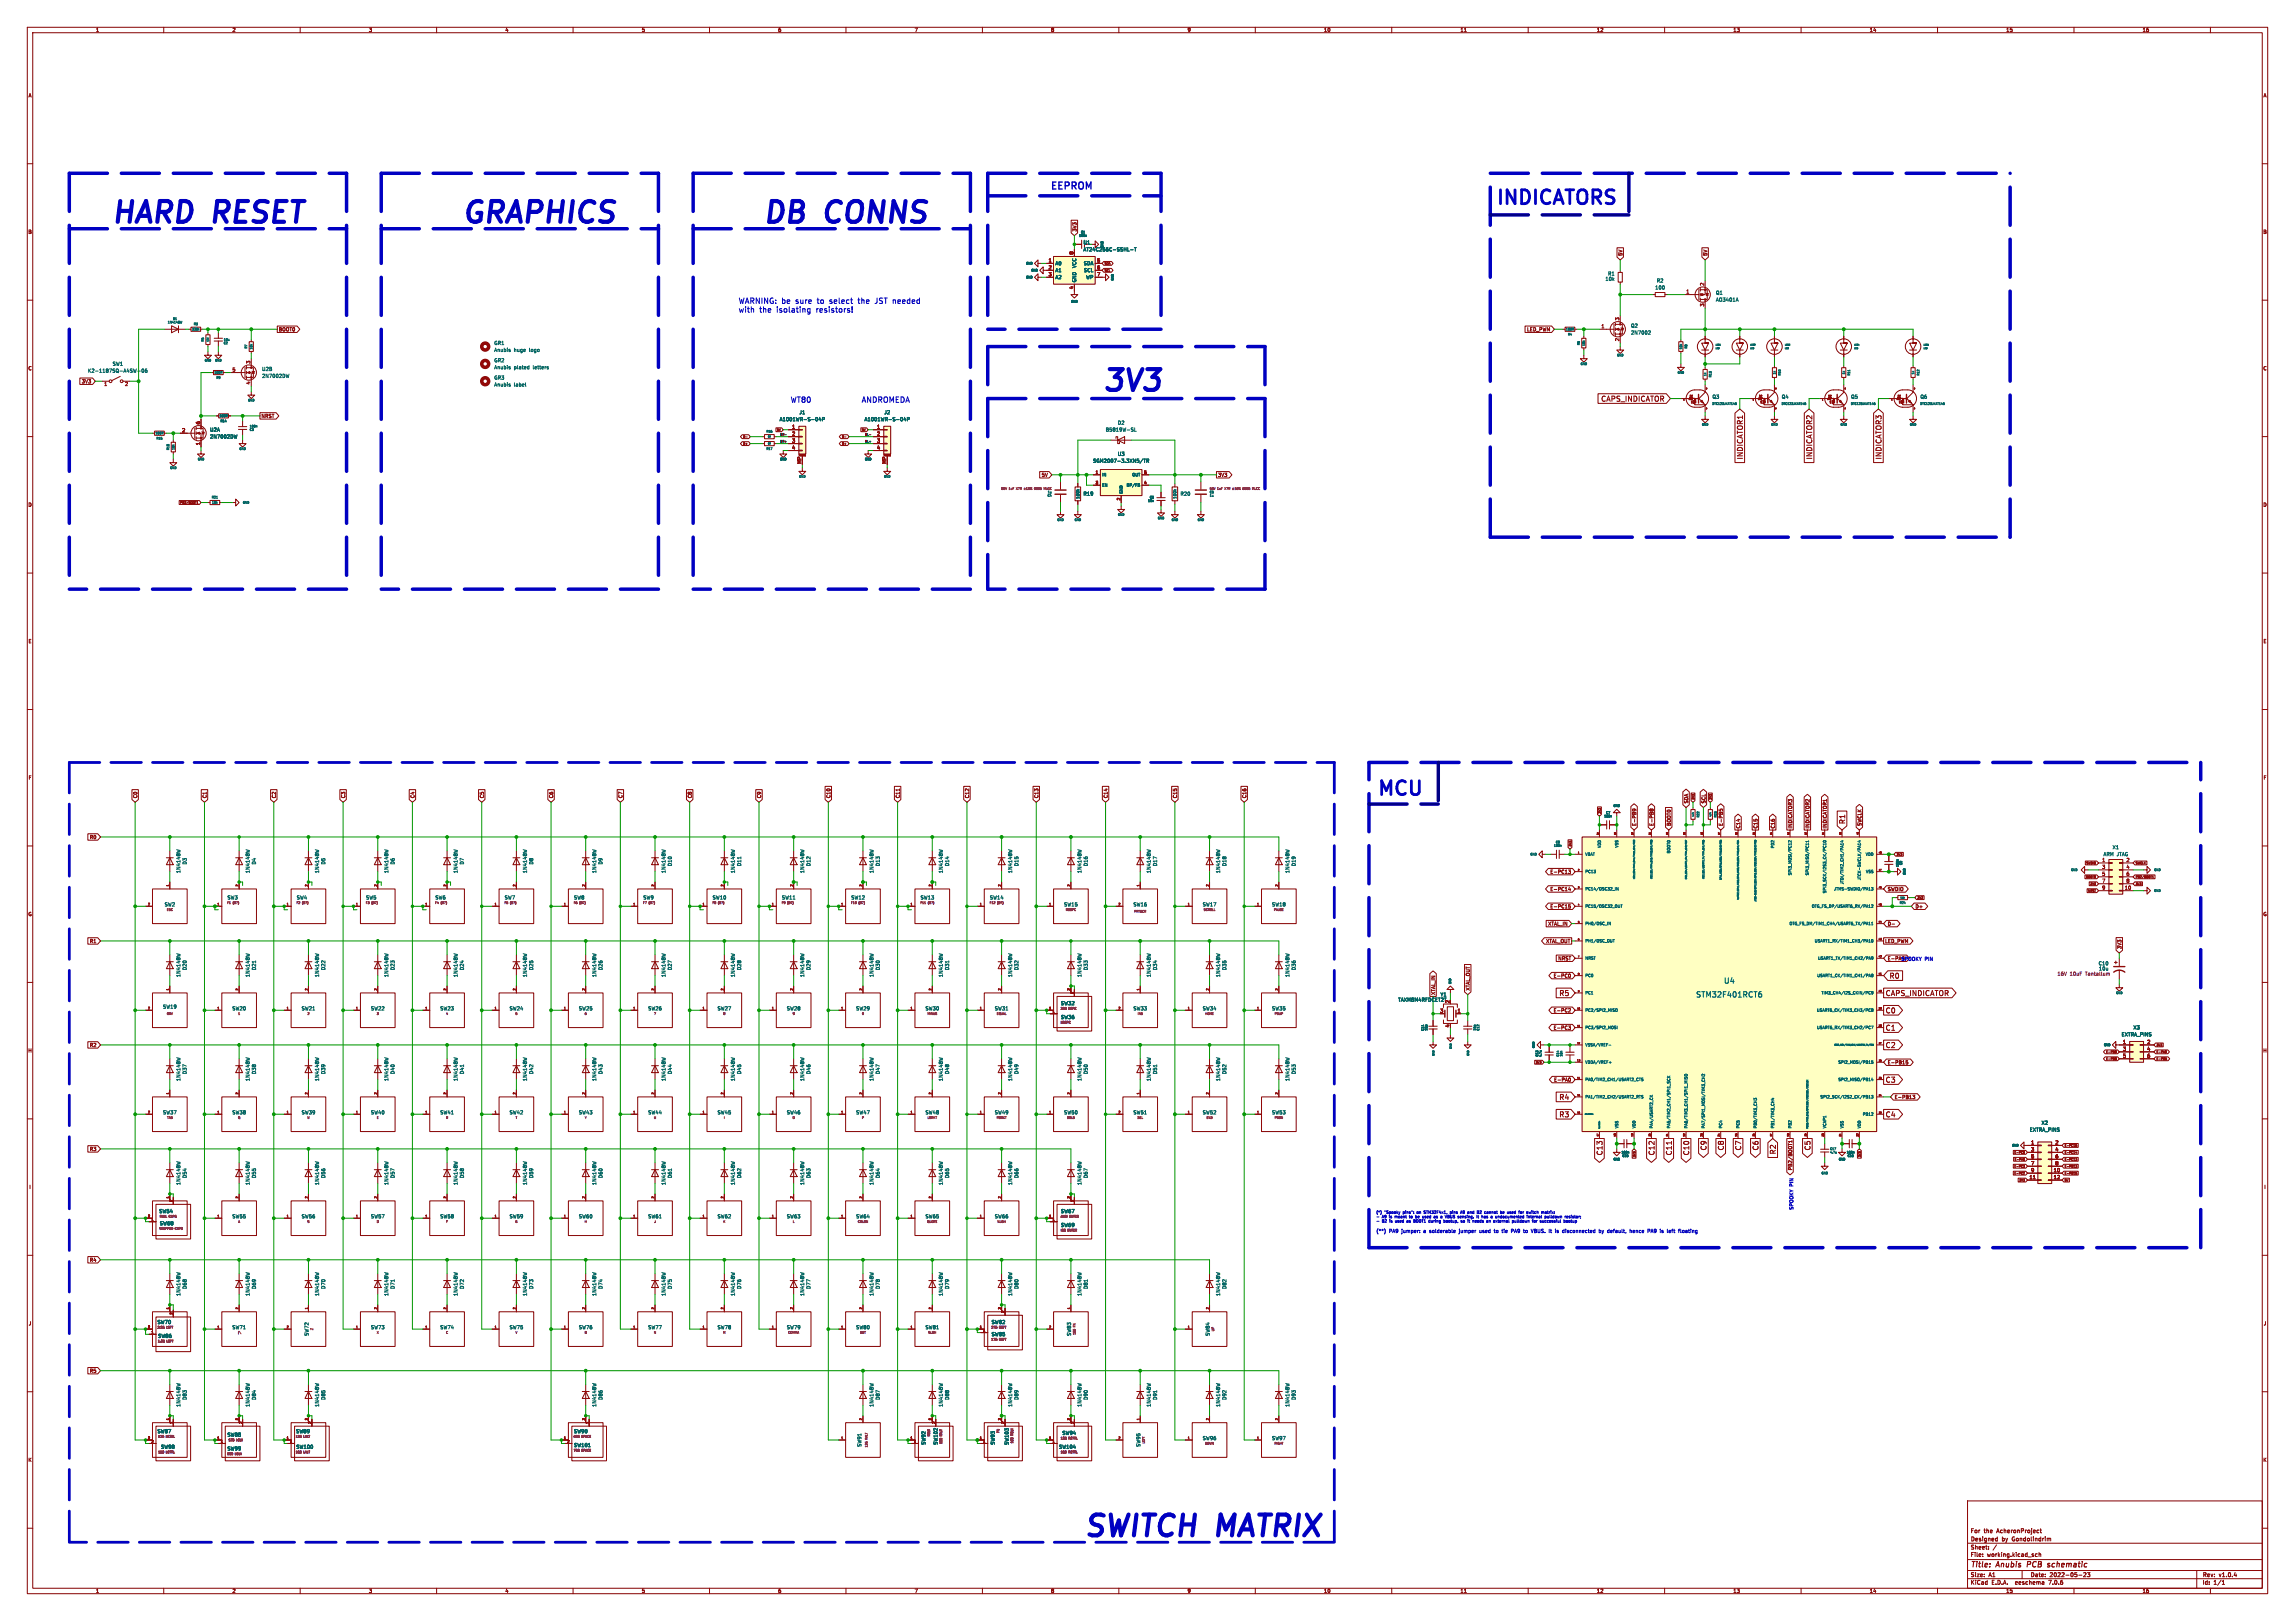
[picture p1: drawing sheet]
<svg xmlns="http://www.w3.org/2000/svg" width="841mm" height="594mm" viewBox="0 0 841 594" stroke-linecap="round" stroke-linejoin="round" font-family="sans-serif">
<defs><g id="words">
<g font-size="10.6" fill="#0000c2">
<text x="39.3" y="82.3">HARD RESET</text>
<text x="167.8" y="82.3">GRAPHICS</text>
<text x="278.1" y="82.3">DB</text>
<text x="302.2" y="82.3">CONNS</text>
<text x="402.6" y="143.9">3V3</text>
<text x="395.7" y="563.6">SWITCH MATRIX</text>
</g>
<g font-size="7.1" fill="#0000c2">
<text x="547.3" y="75.3">INDICATORS</text>
<text x="503.7" y="291.9">MCU</text>
</g>
<text font-size="3.5" fill="#0000c2" x="384.8" y="69.6">EEPROM</text>
<g font-size="2.8" fill="#0000c2">
<text x="270.5" y="111.5">WARNING: be</text>
<text x="291.6" y="111.5">sure</text>
<text x="299.7" y="111.5">to</text>
<text x="304.4" y="111.5">select</text>
<text x="315" y="111.5">the</text>
<text x="321.4" y="111.5">JST needed</text>
<text x="270.5" y="114.7">with</text>
<text x="278.2" y="114.7">the</text>
<text x="284.6" y="114.7">isolating</text>
<text x="299.3" y="114.7">resistors!</text>
<text x="289.6" y="147.7">WT80</text>
<text x="315.6" y="147.7">ANDROMEDA</text>
</g>
<g font-size="2.8" fill="#006464">
<text x="631.3" y="361">U4</text>
<text x="621.1" y="366.1">STM32F401RCT6</text>
</g>
<g font-size="2.8" fill="#840000">
<text x="722" y="574.9">Title:</text>
<text x="731.7" y="574.9">Anubis</text>
<text x="743.7" y="574.9">PCB</text>
<text x="752" y="574.9">schematic</text>
</g>
<g font-size="2.7" fill="#840000">
<text x="586.6" y="147.4">CAPS_INDICATOR</text>
<text x="638.9" y="168.5" transform="rotate(-90 638.9 168.5)">INDICATOR1</text>
<text x="664.3" y="168.5" transform="rotate(-90 664.3 168.5)">INDICATOR2</text>
<text x="689.7" y="168.5" transform="rotate(-90 689.7 168.5)">INDICATOR3</text>
<text x="676.4" y="302.2" transform="rotate(-90 676.4 302.2)">R1</text>
<text x="692.2" y="358.9">R0</text>
<text x="571.3" y="365.2">R5</text>
<text x="690.8" y="365.2">CAPS_INDICATOR</text>
<text x="690.8" y="371.6">C0</text>
<text x="690.8" y="377.9">C1</text>
<text x="690.8" y="384.3">C2</text>
<text x="690.8" y="397">C3</text>
<text x="571.3" y="403.3">R4</text>
<text x="571.3" y="409.7">R3</text>
<text x="690.8" y="409.7">C4</text>
<text x="587.5" y="423.5" transform="rotate(-90 587.5 423.5)">C13</text>
<text x="606.5" y="423.5" transform="rotate(-90 606.5 423.5)">C12</text>
<text x="612.9" y="423.5" transform="rotate(-90 612.9 423.5)">C11</text>
<text x="619.2" y="423.5" transform="rotate(-90 619.2 423.5)">C10</text>
<text x="625.6" y="421.7" transform="rotate(-90 625.6 421.7)">C9</text>
<text x="631.9" y="421.7" transform="rotate(-90 631.9 421.7)">C8</text>
<text x="638.3" y="421.7" transform="rotate(-90 638.3 421.7)">C7</text>
<text x="644.6" y="421.7" transform="rotate(-90 644.6 421.7)">C6</text>
<text x="651" y="423.1" transform="rotate(-90 651 423.1)">R2</text>
<text x="663.7" y="421.7" transform="rotate(-90 663.7 421.7)">C5</text>
</g>
<g font-size="2.1" fill="#840000">
<text x="722" y="562.1">For</text>
<text x="727" y="562.1">the</text>
<text x="732" y="562.1">AcheronProject</text>
<text x="722" y="568.1">Sheet:</text>
<text x="722" y="565.2">Designed</text>
<text x="730.4" y="568.1">/</text>
<text x="733.8" y="565.2">by</text>
<text x="738.1" y="565.2">Gondolindrim</text>
<text x="722" y="570.8">File:</text>
<text x="728.2" y="570.8">working.kicad_sch</text>
<text x="722" y="581">KiCad</text>
<text x="722" y="578.2">Size:</text>
<text x="728.8" y="578.2">A1</text>
<text x="729.9" y="581">E.D.A.</text>
<text x="739" y="581">eeschema</text>
<text x="744" y="578.2">Date:</text>
<text x="751.2" y="578.2">2022-05-23</text>
<text x="751.6" y="581">7.0.6</text>
<text x="807" y="578.3">Rev:</text>
<text x="807" y="581">Id:</text>
<text x="811.2" y="581">1/1</text>
<text x="813.4" y="578.3">v1.0.4</text>
</g>
<g font-size="1.8" fill="#840000">
<text x="35" y="12">1</text>
<text x="85" y="12">2</text>
<text x="135" y="12">3</text>
<text x="185" y="12">4</text>
<text x="235" y="12">5</text>
<text x="285" y="12">6</text>
<text x="335" y="12">7</text>
<text x="385" y="12">8</text>
<text x="435" y="12">9</text>
<text x="485" y="12">10</text>
<text x="535" y="12">11</text>
<text x="585" y="12">12</text>
<text x="635" y="12">13</text>
<text x="685" y="12">14</text>
<text x="735" y="12">15</text>
<text x="785" y="12">16</text>
<text x="10.3" y="36">A</text>
<text x="829.3" y="36">A</text>
<text x="10.2" y="86">B</text>
<text x="394.7" y="85" transform="rotate(-90 394.7 85)">3V3</text>
<text x="829.2" y="86">B</text>
<text x="594.8" y="93.9" transform="rotate(-90 594.8 93.9)">5V</text>
<text x="625.9" y="93.9" transform="rotate(-90 625.9 93.9)">5V</text>
<text x="102" y="121.7">BOOT0</text>
<text x="559.3" y="121.7">LED_PWM</text>
<text x="10.2" y="136">C</text>
<text x="829.2" y="136">C</text>
<text x="29.7" y="140.7">3V3</text>
<text x="95.6" y="153.4">NRST</text>
<text x="381.5" y="175">5V</text>
<text x="446.2" y="175">3V3</text>
<text x="10.2" y="186">D</text>
<text x="829.2" y="186">D</text>
<text x="10.2" y="236">E</text>
<text x="829.2" y="236">E</text>
<text x="10.3" y="285.9">F</text>
<text x="829.3" y="285.9">F</text>
<text x="50.6" y="292.7" transform="rotate(-90 50.6 292.7)">C0</text>
<text x="76" y="292.7" transform="rotate(-90 76 292.7)">C1</text>
<text x="101.4" y="292.7" transform="rotate(-90 101.4 292.7)">C2</text>
<text x="126.8" y="292.7" transform="rotate(-90 126.8 292.7)">C3</text>
<text x="152.2" y="292.7" transform="rotate(-90 152.2 292.7)">C4</text>
<text x="177.6" y="292.7" transform="rotate(-90 177.6 292.7)">C5</text>
<text x="203" y="292.7" transform="rotate(-90 203 292.7)">C6</text>
<text x="228.4" y="292.7" transform="rotate(-90 228.4 292.7)">C7</text>
<text x="253.8" y="292.7" transform="rotate(-90 253.8 292.7)">C8</text>
<text x="279.2" y="292.7" transform="rotate(-90 279.2 292.7)">C9</text>
<text x="304.6" y="292.7" transform="rotate(-90 304.6 292.7)">C10</text>
<text x="330" y="292.7" transform="rotate(-90 330 292.7)">C11</text>
<text x="355.4" y="292.7" transform="rotate(-90 355.4 292.7)">C12</text>
<text x="380.8" y="292.7" transform="rotate(-90 380.8 292.7)">C13</text>
<text x="406.2" y="292.7" transform="rotate(-90 406.2 292.7)">C14</text>
<text x="431.6" y="292.7" transform="rotate(-90 431.6 292.7)">C15</text>
<text x="457" y="292.7" transform="rotate(-90 457 292.7)">C16</text>
<text x="618.9" y="294.6" transform="rotate(-90 618.9 294.6)">SDA</text>
<text x="625.2" y="294.6" transform="rotate(-90 625.2 294.6)">SCL</text>
<text x="599.8" y="302.8" transform="rotate(-90 599.8 302.8)">E-PB9</text>
<text x="606.2" y="302.8" transform="rotate(-90 606.2 302.8)">E-PB8</text>
<text x="612.5" y="302.8" transform="rotate(-90 612.5 302.8)">BOOT0</text>
<text x="631.6" y="302.8" transform="rotate(-90 631.6 302.8)">E-PB5</text>
<text x="637.9" y="303.8" transform="rotate(-90 637.9 303.8)">C14</text>
<text x="644.3" y="303.8" transform="rotate(-90 644.3 303.8)">C15</text>
<text x="650.6" y="303.8" transform="rotate(-90 650.6 303.8)">C16</text>
<text x="657" y="303.8" transform="rotate(-90 657 303.8)">INDICATOR3</text>
<text x="663.3" y="303.8" transform="rotate(-90 663.3 303.8)">INDICATOR2</text>
<text x="669.7" y="303.8" transform="rotate(-90 669.7 303.8)">INDICATOR1</text>
<text x="682.4" y="302.8" transform="rotate(-90 682.4 302.8)">SWCLK</text>
<text x="32.7" y="307.7">R0</text>
<text x="567.9" y="320.4">E-PC13</text>
<text x="567.9" y="326.8">E-PC14</text>
<text x="691.6" y="326.8">SWDIO</text>
<text x="10.2" y="335.9">G</text>
<text x="567.9" y="333.1">E-PC15</text>
<text x="701.7" y="333.1">D+</text>
<text x="829.2" y="335.9">G</text>
<text x="567.1" y="339.5">XTAL_IN</text>
<text x="691.6" y="339.5">D-</text>
<text x="32.7" y="345.8">R1</text>
<text x="566.3" y="345.8">XTAL_OUT</text>
<text x="690.6" y="345.8">LED_PWM</text>
<text x="777.6" y="347.9" transform="rotate(-90 777.6 347.9)">3V3</text>
<text x="570.8" y="352.2">NRST</text>
<text x="569.1" y="358.5">E-PC0</text>
<text x="526.2" y="364.7" transform="rotate(-90 526.2 364.7)">XTAL_IN</text>
<text x="538.9" y="363.2" transform="rotate(-90 538.9 363.2)">XTAL_OUT</text>
<text x="569.1" y="371.2">E-PC2</text>
<text x="569.1" y="377.6">E-PC3</text>
<text x="32.7" y="383.9">R2</text>
<text x="10.1" y="385.9">H</text>
<text x="829.1" y="385.9">H</text>
<text x="691.6" y="390.3">E-PB15</text>
<text x="569.2" y="396.6">E-PA0</text>
<text x="694.1" y="403">E-PB13</text>
<text x="32.7" y="422">R3</text>
<text x="657" y="429.1" transform="rotate(-90 657 429.1)">PB2/BOOT1</text>
<text x="10.5" y="435.9">I</text>
<text x="829.5" y="435.9">I</text>
<text x="32.7" y="462.7">R4</text>
<text x="10.3" y="485.9">J</text>
<text x="829.3" y="485.9">J</text>
<text x="32.7" y="503.3">R5</text>
<text x="10.2" y="535.9">K</text>
<text x="829.2" y="535.9">K</text>
<text x="35" y="584">1</text>
<text x="85" y="584">2</text>
<text x="135" y="584">3</text>
<text x="185" y="584">4</text>
<text x="235" y="584">5</text>
<text x="285" y="584">6</text>
<text x="335" y="584">7</text>
<text x="385" y="584">8</text>
<text x="435" y="584">9</text>
<text x="485" y="584">10</text>
<text x="535" y="584">11</text>
<text x="585" y="584">12</text>
<text x="635" y="584">13</text>
<text x="685" y="584">14</text>
<text x="735" y="584">15</text>
<text x="785" y="584">16</text>
</g>
<g font-size="1.8" fill="#006464">
<text x="396.8" y="89.8">U1</text>
<text x="396.8" y="92.4">AT24C256C-SSHL-T</text>
<text x="386.6" y="97.5">A0</text>
<text x="386.6" y="100">A1</text>
<text x="394.6" y="98.5" transform="rotate(-90 394.6 98.5)">VCC</text>
<text x="396.9" y="97.5">SDA</text>
<text x="397" y="100">SCL</text>
<text x="589.1" y="101.3">R1</text>
<text x="386.6" y="102.5">A2</text>
<text x="394.6" y="103.6" transform="rotate(-90 394.6 103.6)">GND</text>
<text x="397.7" y="102.5">WP</text>
<text x="588.1" y="103.2">10k</text>
<text x="606.3" y="106.3">100</text>
<text x="606.9" y="103.8">R2</text>
<text x="628.6" y="108.2">Q1</text>
<text x="628.6" y="110.8">AO3401A</text>
<text x="597.5" y="120.3">Q2</text>
<text x="597.5" y="122.9">2N7002</text>
<text x="180.9" y="126.7">GR1</text>
<text x="180.9" y="129.2">Anubis</text>
<text x="188.4" y="129.2">huge</text>
<text x="194.2" y="129.2">logo</text>
<text x="32" y="136.8">K2-1187SQ-A4SW-06</text>
<text x="41.1" y="134.3">SW1</text>
<text x="95.8" y="136.2">U2B</text>
<text x="180.9" y="133">GR2</text>
<text x="180.9" y="135.6">Anubis</text>
<text x="188.4" y="135.6">plated</text>
<text x="195.6" y="135.6">letters</text>
<text x="95.8" y="138.7">2N7002DW</text>
<text x="180.9" y="139.4">GR3</text>
<text x="180.9" y="141.9">Anubis</text>
<text x="188.4" y="141.9">label</text>
<text x="627.3" y="146.3">Q3</text>
<text x="652.7" y="146.3">Q4</text>
<text x="678.1" y="146.3">Q5</text>
<text x="703.5" y="146.3">Q6</text>
<text x="285.5" y="154.6">A1001WR-S-04P</text>
<text x="292.7" y="152.1">J1</text>
<text x="316.6" y="154.6">A1001WR-S-04P</text>
<text x="323.9" y="152.1">J2</text>
<text x="409.4" y="155.9">D2</text>
<text x="76.8" y="158.4">U2A</text>
<text x="76.8" y="161">2N7002DW</text>
<text x="405" y="158.4">B5819W-SL</text>
<text x="409.4" y="167.3">U3</text>
<text x="400.3" y="169.8">SGM2007-3.3XN5/TR</text>
<text x="396.8" y="181.9">R19</text>
<text x="432.4" y="181.9">R20</text>
<text x="774" y="311.4">X1</text>
<text x="68.6" y="317" transform="rotate(-90 68.6 317)">D3</text>
<text x="94" y="317" transform="rotate(-90 94 317)">D4</text>
<text x="119.4" y="317" transform="rotate(-90 119.4 317)">D5</text>
<text x="144.8" y="317" transform="rotate(-90 144.8 317)">D6</text>
<text x="170.2" y="317" transform="rotate(-90 170.2 317)">D7</text>
<text x="195.6" y="317" transform="rotate(-90 195.6 317)">D8</text>
<text x="221" y="317" transform="rotate(-90 221 317)">D9</text>
<text x="246.4" y="317.6" transform="rotate(-90 246.4 317.6)">D10</text>
<text x="271.8" y="317.6" transform="rotate(-90 271.8 317.6)">D11</text>
<text x="297.2" y="317.6" transform="rotate(-90 297.2 317.6)">D12</text>
<text x="322.6" y="317.6" transform="rotate(-90 322.6 317.6)">D13</text>
<text x="348" y="317.6" transform="rotate(-90 348 317.6)">D14</text>
<text x="373.4" y="317.6" transform="rotate(-90 373.4 317.6)">D15</text>
<text x="398.8" y="317.6" transform="rotate(-90 398.8 317.6)">D16</text>
<text x="424.2" y="317.6" transform="rotate(-90 424.2 317.6)">D17</text>
<text x="449.6" y="317.6" transform="rotate(-90 449.6 317.6)">D18</text>
<text x="475" y="317.6" transform="rotate(-90 475 317.6)">D19</text>
<text x="770.6" y="314">ARM JTAG</text>
<text x="66.3" y="320.2" transform="rotate(-90 66.3 320.2)">1N4148W</text>
<text x="91.7" y="320.2" transform="rotate(-90 91.7 320.2)">1N4148W</text>
<text x="117.1" y="320.2" transform="rotate(-90 117.1 320.2)">1N4148W</text>
<text x="142.5" y="320.2" transform="rotate(-90 142.5 320.2)">1N4148W</text>
<text x="167.9" y="320.2" transform="rotate(-90 167.9 320.2)">1N4148W</text>
<text x="193.3" y="320.2" transform="rotate(-90 193.3 320.2)">1N4148W</text>
<text x="218.7" y="320.2" transform="rotate(-90 218.7 320.2)">1N4148W</text>
<text x="244.1" y="320.2" transform="rotate(-90 244.1 320.2)">1N4148W</text>
<text x="269.5" y="320.2" transform="rotate(-90 269.5 320.2)">1N4148W</text>
<text x="294.9" y="320.2" transform="rotate(-90 294.9 320.2)">1N4148W</text>
<text x="320.3" y="320.2" transform="rotate(-90 320.3 320.2)">1N4148W</text>
<text x="345.7" y="320.2" transform="rotate(-90 345.7 320.2)">1N4148W</text>
<text x="371.1" y="320.2" transform="rotate(-90 371.1 320.2)">1N4148W</text>
<text x="396.5" y="320.2" transform="rotate(-90 396.5 320.2)">1N4148W</text>
<text x="421.9" y="320.2" transform="rotate(-90 421.9 320.2)">1N4148W</text>
<text x="447.3" y="320.2" transform="rotate(-90 447.3 320.2)">1N4148W</text>
<text x="472.7" y="320.2" transform="rotate(-90 472.7 320.2)">1N4148W</text>
<text x="60.1" y="332.4">SW2</text>
<text x="389.7" y="332.4">SW15</text>
<text x="415.1" y="332.4">SW16</text>
<text x="440.5" y="332.4">SW17</text>
<text x="465.9" y="332.4">SW18</text>
<text x="768.8" y="354">C10</text>
<text x="66.3" y="358.3" transform="rotate(-90 66.3 358.3)">1N4148W</text>
<text x="68.6" y="355.7" transform="rotate(-90 68.6 355.7)">D20</text>
<text x="91.7" y="358.3" transform="rotate(-90 91.7 358.3)">1N4148W</text>
<text x="94" y="355.7" transform="rotate(-90 94 355.7)">D21</text>
<text x="117.1" y="358.3" transform="rotate(-90 117.1 358.3)">1N4148W</text>
<text x="119.4" y="355.7" transform="rotate(-90 119.4 355.7)">D22</text>
<text x="142.5" y="358.3" transform="rotate(-90 142.5 358.3)">1N4148W</text>
<text x="144.8" y="355.7" transform="rotate(-90 144.8 355.7)">D23</text>
<text x="167.9" y="358.3" transform="rotate(-90 167.9 358.3)">1N4148W</text>
<text x="170.2" y="355.7" transform="rotate(-90 170.2 355.7)">D24</text>
<text x="193.3" y="358.3" transform="rotate(-90 193.3 358.3)">1N4148W</text>
<text x="195.6" y="355.7" transform="rotate(-90 195.6 355.7)">D25</text>
<text x="218.7" y="358.3" transform="rotate(-90 218.7 358.3)">1N4148W</text>
<text x="221" y="355.7" transform="rotate(-90 221 355.7)">D26</text>
<text x="244.1" y="358.3" transform="rotate(-90 244.1 358.3)">1N4148W</text>
<text x="246.4" y="355.7" transform="rotate(-90 246.4 355.7)">D27</text>
<text x="269.5" y="358.3" transform="rotate(-90 269.5 358.3)">1N4148W</text>
<text x="271.8" y="355.7" transform="rotate(-90 271.8 355.7)">D28</text>
<text x="294.9" y="358.3" transform="rotate(-90 294.9 358.3)">1N4148W</text>
<text x="297.2" y="355.7" transform="rotate(-90 297.2 355.7)">D29</text>
<text x="320.3" y="358.3" transform="rotate(-90 320.3 358.3)">1N4148W</text>
<text x="322.6" y="355.7" transform="rotate(-90 322.6 355.7)">D30</text>
<text x="345.7" y="358.3" transform="rotate(-90 345.7 358.3)">1N4148W</text>
<text x="348" y="355.7" transform="rotate(-90 348 355.7)">D31</text>
<text x="371.1" y="358.3" transform="rotate(-90 371.1 358.3)">1N4148W</text>
<text x="373.4" y="355.7" transform="rotate(-90 373.4 355.7)">D32</text>
<text x="396.5" y="358.3" transform="rotate(-90 396.5 358.3)">1N4148W</text>
<text x="398.8" y="355.7" transform="rotate(-90 398.8 355.7)">D33</text>
<text x="421.9" y="358.3" transform="rotate(-90 421.9 358.3)">1N4148W</text>
<text x="424.2" y="355.7" transform="rotate(-90 424.2 355.7)">D34</text>
<text x="447.3" y="358.3" transform="rotate(-90 447.3 358.3)">1N4148W</text>
<text x="449.6" y="355.7" transform="rotate(-90 449.6 355.7)">D35</text>
<text x="472.7" y="358.3" transform="rotate(-90 472.7 358.3)">1N4148W</text>
<text x="475" y="355.7" transform="rotate(-90 475 355.7)">D36</text>
<text x="768.9" y="355.9">10u</text>
<text x="527.6" y="365.4">Y1</text>
<text x="59.5" y="369.9">SW19</text>
<text x="84.9" y="370.5">SW20</text>
<text x="110.3" y="370.5">SW21</text>
<text x="135.7" y="370.5">SW22</text>
<text x="161.1" y="370.5">SW23</text>
<text x="186.5" y="370.5">SW24</text>
<text x="211.9" y="370.5">SW25</text>
<text x="237.3" y="370.5">SW26</text>
<text x="262.7" y="370.5">SW27</text>
<text x="288.1" y="370.5">SW28</text>
<text x="313.5" y="370.5">SW29</text>
<text x="338.9" y="370.5">SW30</text>
<text x="364.3" y="370.5">SW31</text>
<text x="415.1" y="370.5">SW33</text>
<text x="440.5" y="370.5">SW34</text>
<text x="465.9" y="370.5">SW35</text>
<text x="512.2" y="367.3">TAXM8M4RFDCET2T</text>
<text x="388.6" y="373.7">SW36</text>
<text x="781.6" y="377.5">X3</text>
<text x="777.2" y="380">EXTRA_PINS</text>
<text x="68.6" y="393.8" transform="rotate(-90 68.6 393.8)">D37</text>
<text x="94" y="393.8" transform="rotate(-90 94 393.8)">D38</text>
<text x="119.4" y="393.8" transform="rotate(-90 119.4 393.8)">D39</text>
<text x="144.8" y="393.8" transform="rotate(-90 144.8 393.8)">D40</text>
<text x="170.2" y="393.8" transform="rotate(-90 170.2 393.8)">D41</text>
<text x="195.6" y="393.8" transform="rotate(-90 195.6 393.8)">D42</text>
<text x="221" y="393.8" transform="rotate(-90 221 393.8)">D43</text>
<text x="246.4" y="393.8" transform="rotate(-90 246.4 393.8)">D44</text>
<text x="271.8" y="393.8" transform="rotate(-90 271.8 393.8)">D45</text>
<text x="297.2" y="393.8" transform="rotate(-90 297.2 393.8)">D46</text>
<text x="322.6" y="393.8" transform="rotate(-90 322.6 393.8)">D47</text>
<text x="348" y="393.8" transform="rotate(-90 348 393.8)">D48</text>
<text x="373.4" y="393.8" transform="rotate(-90 373.4 393.8)">D49</text>
<text x="398.8" y="393.8" transform="rotate(-90 398.8 393.8)">D50</text>
<text x="424.2" y="393.8" transform="rotate(-90 424.2 393.8)">D51</text>
<text x="449.6" y="393.8" transform="rotate(-90 449.6 393.8)">D52</text>
<text x="475" y="393.8" transform="rotate(-90 475 393.8)">D53</text>
<text x="66.3" y="396.4" transform="rotate(-90 66.3 396.4)">1N4148W</text>
<text x="91.7" y="396.4" transform="rotate(-90 91.7 396.4)">1N4148W</text>
<text x="117.1" y="396.4" transform="rotate(-90 117.1 396.4)">1N4148W</text>
<text x="142.5" y="396.4" transform="rotate(-90 142.5 396.4)">1N4148W</text>
<text x="167.9" y="396.4" transform="rotate(-90 167.9 396.4)">1N4148W</text>
<text x="193.3" y="396.4" transform="rotate(-90 193.3 396.4)">1N4148W</text>
<text x="218.7" y="396.4" transform="rotate(-90 218.7 396.4)">1N4148W</text>
<text x="244.1" y="396.4" transform="rotate(-90 244.1 396.4)">1N4148W</text>
<text x="269.5" y="396.4" transform="rotate(-90 269.5 396.4)">1N4148W</text>
<text x="294.9" y="396.4" transform="rotate(-90 294.9 396.4)">1N4148W</text>
<text x="320.3" y="396.4" transform="rotate(-90 320.3 396.4)">1N4148W</text>
<text x="345.7" y="396.4" transform="rotate(-90 345.7 396.4)">1N4148W</text>
<text x="371.1" y="396.4" transform="rotate(-90 371.1 396.4)">1N4148W</text>
<text x="396.5" y="396.4" transform="rotate(-90 396.5 396.4)">1N4148W</text>
<text x="421.9" y="396.4" transform="rotate(-90 421.9 396.4)">1N4148W</text>
<text x="447.3" y="396.4" transform="rotate(-90 447.3 396.4)">1N4148W</text>
<text x="472.7" y="396.4" transform="rotate(-90 472.7 396.4)">1N4148W</text>
<text x="59.5" y="408.6">SW37</text>
<text x="84.9" y="408.6">SW38</text>
<text x="110.3" y="408.6">SW39</text>
<text x="135.7" y="408.6">SW40</text>
<text x="161.1" y="408.6">SW41</text>
<text x="186.5" y="408.6">SW42</text>
<text x="211.9" y="408.6">SW43</text>
<text x="237.3" y="408.6">SW44</text>
<text x="262.7" y="408.6">SW45</text>
<text x="288.1" y="408.6">SW46</text>
<text x="313.5" y="408.6">SW47</text>
<text x="338.9" y="408.6">SW48</text>
<text x="364.3" y="408.6">SW49</text>
<text x="389.7" y="408.6">SW50</text>
<text x="415.1" y="408.6">SW51</text>
<text x="440.5" y="408.6">SW52</text>
<text x="465.9" y="408.6">SW53</text>
<text x="747.9" y="412.4">X2</text>
<text x="743.6" y="415">EXTRA_PINS</text>
<text x="68.6" y="431.9" transform="rotate(-90 68.6 431.9)">D54</text>
<text x="94" y="431.9" transform="rotate(-90 94 431.9)">D55</text>
<text x="119.4" y="431.9" transform="rotate(-90 119.4 431.9)">D56</text>
<text x="144.8" y="431.9" transform="rotate(-90 144.8 431.9)">D57</text>
<text x="170.2" y="431.9" transform="rotate(-90 170.2 431.9)">D58</text>
<text x="195.6" y="431.9" transform="rotate(-90 195.6 431.9)">D59</text>
<text x="221" y="431.9" transform="rotate(-90 221 431.9)">D60</text>
<text x="246.4" y="431.9" transform="rotate(-90 246.4 431.9)">D61</text>
<text x="271.8" y="431.9" transform="rotate(-90 271.8 431.9)">D62</text>
<text x="297.2" y="431.9" transform="rotate(-90 297.2 431.9)">D63</text>
<text x="322.6" y="431.9" transform="rotate(-90 322.6 431.9)">D64</text>
<text x="348" y="431.9" transform="rotate(-90 348 431.9)">D65</text>
<text x="373.4" y="431.9" transform="rotate(-90 373.4 431.9)">D66</text>
<text x="398.8" y="431.9" transform="rotate(-90 398.8 431.9)">D67</text>
<text x="66.3" y="434.5" transform="rotate(-90 66.3 434.5)">1N4148W</text>
<text x="91.7" y="434.5" transform="rotate(-90 91.7 434.5)">1N4148W</text>
<text x="117.1" y="434.5" transform="rotate(-90 117.1 434.5)">1N4148W</text>
<text x="142.5" y="434.5" transform="rotate(-90 142.5 434.5)">1N4148W</text>
<text x="167.9" y="434.5" transform="rotate(-90 167.9 434.5)">1N4148W</text>
<text x="193.3" y="434.5" transform="rotate(-90 193.3 434.5)">1N4148W</text>
<text x="218.7" y="434.5" transform="rotate(-90 218.7 434.5)">1N4148W</text>
<text x="244.1" y="434.5" transform="rotate(-90 244.1 434.5)">1N4148W</text>
<text x="269.5" y="434.5" transform="rotate(-90 269.5 434.5)">1N4148W</text>
<text x="294.9" y="434.5" transform="rotate(-90 294.9 434.5)">1N4148W</text>
<text x="320.3" y="434.5" transform="rotate(-90 320.3 434.5)">1N4148W</text>
<text x="345.7" y="434.5" transform="rotate(-90 345.7 434.5)">1N4148W</text>
<text x="371.1" y="434.5" transform="rotate(-90 371.1 434.5)">1N4148W</text>
<text x="396.5" y="434.5" transform="rotate(-90 396.5 434.5)">1N4148W</text>
<text x="58.1" y="444.8">SW54</text>
<text x="58.4" y="449.2">SW68</text>
<text x="84.9" y="446.7">SW55</text>
<text x="110.3" y="446.7">SW56</text>
<text x="135.7" y="446.7">SW57</text>
<text x="161.1" y="446.7">SW58</text>
<text x="186.5" y="446.7">SW59</text>
<text x="211.9" y="446.7">SW60</text>
<text x="237.3" y="446.7">SW61</text>
<text x="262.7" y="446.7">SW62</text>
<text x="288.1" y="446.7">SW63</text>
<text x="313.5" y="446.7">SW64</text>
<text x="338.9" y="446.7">SW65</text>
<text x="364.3" y="446.7">SW66</text>
<text x="388.6" y="444.8">SW67</text>
<text x="388.6" y="449.9">SW69</text>
<text x="68.6" y="472.6" transform="rotate(-90 68.6 472.6)">D68</text>
<text x="94" y="472.6" transform="rotate(-90 94 472.6)">D69</text>
<text x="119.4" y="472.6" transform="rotate(-90 119.4 472.6)">D70</text>
<text x="144.8" y="472.6" transform="rotate(-90 144.8 472.6)">D71</text>
<text x="170.2" y="472.6" transform="rotate(-90 170.2 472.6)">D72</text>
<text x="195.6" y="472.6" transform="rotate(-90 195.6 472.6)">D73</text>
<text x="221" y="472.6" transform="rotate(-90 221 472.6)">D74</text>
<text x="246.4" y="472.6" transform="rotate(-90 246.4 472.6)">D75</text>
<text x="271.8" y="472.6" transform="rotate(-90 271.8 472.6)">D76</text>
<text x="297.2" y="472.6" transform="rotate(-90 297.2 472.6)">D77</text>
<text x="322.6" y="472.6" transform="rotate(-90 322.6 472.6)">D78</text>
<text x="348" y="472.6" transform="rotate(-90 348 472.6)">D79</text>
<text x="373.4" y="472.6" transform="rotate(-90 373.4 472.6)">D80</text>
<text x="398.8" y="472.6" transform="rotate(-90 398.8 472.6)">D81</text>
<text x="449.6" y="472.6" transform="rotate(-90 449.6 472.6)">D82</text>
<text x="66.3" y="475.1" transform="rotate(-90 66.3 475.1)">1N4148W</text>
<text x="91.7" y="475.1" transform="rotate(-90 91.7 475.1)">1N4148W</text>
<text x="117.1" y="475.1" transform="rotate(-90 117.1 475.1)">1N4148W</text>
<text x="142.5" y="475.1" transform="rotate(-90 142.5 475.1)">1N4148W</text>
<text x="167.9" y="475.1" transform="rotate(-90 167.9 475.1)">1N4148W</text>
<text x="193.3" y="475.1" transform="rotate(-90 193.3 475.1)">1N4148W</text>
<text x="218.7" y="475.1" transform="rotate(-90 218.7 475.1)">1N4148W</text>
<text x="244.1" y="475.1" transform="rotate(-90 244.1 475.1)">1N4148W</text>
<text x="269.5" y="475.1" transform="rotate(-90 269.5 475.1)">1N4148W</text>
<text x="294.9" y="475.1" transform="rotate(-90 294.9 475.1)">1N4148W</text>
<text x="320.3" y="475.1" transform="rotate(-90 320.3 475.1)">1N4148W</text>
<text x="345.7" y="475.1" transform="rotate(-90 345.7 475.1)">1N4148W</text>
<text x="371.1" y="475.1" transform="rotate(-90 371.1 475.1)">1N4148W</text>
<text x="396.5" y="475.1" transform="rotate(-90 396.5 475.1)">1N4148W</text>
<text x="447.3" y="475.1" transform="rotate(-90 447.3 475.1)">1N4148W</text>
<text x="84.9" y="487.3">SW71</text>
<text x="113.3" y="489.8" transform="rotate(-90 113.3 489.8)">SW72</text>
<text x="135.7" y="487.3">SW73</text>
<text x="161.1" y="487.3">SW74</text>
<text x="186.5" y="487.3">SW75</text>
<text x="211.9" y="487.3">SW76</text>
<text x="237.3" y="487.3">SW77</text>
<text x="262.7" y="487.3">SW78</text>
<text x="288.1" y="487.3">SW79</text>
<text x="313.5" y="487.3">SW80</text>
<text x="338.9" y="487.3">SW81</text>
<text x="443.5" y="489.8" transform="rotate(-90 443.5 489.8)">SW84</text>
<text x="66.3" y="515.8" transform="rotate(-90 66.3 515.8)">1N4148W</text>
<text x="68.6" y="513.2" transform="rotate(-90 68.6 513.2)">D83</text>
<text x="91.7" y="515.8" transform="rotate(-90 91.7 515.8)">1N4148W</text>
<text x="94" y="513.2" transform="rotate(-90 94 513.2)">D84</text>
<text x="117.1" y="515.8" transform="rotate(-90 117.1 515.8)">1N4148W</text>
<text x="119.4" y="513.2" transform="rotate(-90 119.4 513.2)">D85</text>
<text x="218.7" y="515.8" transform="rotate(-90 218.7 515.8)">1N4148W</text>
<text x="221" y="513.2" transform="rotate(-90 221 513.2)">D86</text>
<text x="320.3" y="515.8" transform="rotate(-90 320.3 515.8)">1N4148W</text>
<text x="322.6" y="513.2" transform="rotate(-90 322.6 513.2)">D87</text>
<text x="345.7" y="515.8" transform="rotate(-90 345.7 515.8)">1N4148W</text>
<text x="348" y="513.2" transform="rotate(-90 348 513.2)">D88</text>
<text x="371.1" y="515.8" transform="rotate(-90 371.1 515.8)">1N4148W</text>
<text x="373.4" y="513.2" transform="rotate(-90 373.4 513.2)">D89</text>
<text x="396.5" y="515.8" transform="rotate(-90 396.5 515.8)">1N4148W</text>
<text x="398.8" y="513.2" transform="rotate(-90 398.8 513.2)">D90</text>
<text x="421.9" y="515.8" transform="rotate(-90 421.9 515.8)">1N4148W</text>
<text x="424.2" y="513.2" transform="rotate(-90 424.2 513.2)">D91</text>
<text x="447.3" y="515.8" transform="rotate(-90 447.3 515.8)">1N4148W</text>
<text x="449.6" y="513.2" transform="rotate(-90 449.6 513.2)">D92</text>
<text x="472.7" y="515.8" transform="rotate(-90 472.7 515.8)">1N4148W</text>
<text x="475" y="513.2" transform="rotate(-90 475 513.2)">D93</text>
<text x="440.5" y="528">SW96</text>
<text x="465.9" y="528">SW97</text>
<text x="315.9" y="530.4" transform="rotate(-90 315.9 530.4)">SW91</text>
<text x="339.4" y="529.7" transform="rotate(-90 339.4 529.7)">SW92</text>
<text x="364.8" y="529.7" transform="rotate(-90 364.8 529.7)">SW93</text>
<text x="418.1" y="530.4" transform="rotate(-90 418.1 530.4)">SW95</text>
</g>
<g font-size="1.8" fill="#a90000">
<text x="393.4" y="93.5" transform="rotate(-90 393.4 93.5)">8</text>
<text x="384" y="96.2">1</text>
<text x="384" y="98.8">2</text>
<text x="384" y="101.3">3</text>
<text x="401.8" y="96.2">5</text>
<text x="401.8" y="98.8">6</text>
<text x="401.8" y="101.3">7</text>
<text x="393.4" y="106.2" transform="rotate(-90 393.4 106.2)">4</text>
<text x="617.7" y="107.6">1</text>
<text x="624.5" y="104.9" transform="rotate(-90 624.5 104.9)">2</text>
<text x="624.5" y="112.5" transform="rotate(-90 624.5 112.5)">3</text>
<text x="593.4" y="117.6" transform="rotate(-90 593.4 117.6)">3</text>
<text x="586.6" y="120.3">1</text>
<text x="593.4" y="125.2" transform="rotate(-90 593.4 125.2)">2</text>
<text x="84.9" y="136.2">5</text>
<text x="91.8" y="133.5" transform="rotate(-90 91.8 133.5)">3</text>
<text x="38" y="141.9">1</text>
<text x="45.6" y="141.9">2</text>
<text x="91.8" y="141.1" transform="rotate(-90 91.8 141.1)">4</text>
<text x="73.4" y="155.7" transform="rotate(-90 73.4 155.7)">6</text>
<text x="66.5" y="158.4">2</text>
<text x="290.1" y="157.2">1</text>
<text x="290.1" y="159.7">2</text>
<text x="321.2" y="157.2">1</text>
<text x="321.2" y="159.7">2</text>
<text x="73.4" y="163.3" transform="rotate(-90 73.4 163.3)">1</text>
<text x="290.1" y="162.3">3</text>
<text x="290.1" y="164.8">4</text>
<text x="321.2" y="162.3">3</text>
<text x="321.2" y="164.8">4</text>
<text x="293.7" y="170.2" transform="rotate(-90 293.7 170.2)">MP</text>
<text x="324.8" y="170.2" transform="rotate(-90 324.8 170.2)">MP</text>
<text x="770.1" y="315.9">1</text>
<text x="779" y="315.9">2</text>
<text x="770.1" y="318.5">3</text>
<text x="770.1" y="321">5</text>
<text x="770.1" y="323.5">7</text>
<text x="779" y="318.5">4</text>
<text x="779" y="321">6</text>
<text x="779" y="323.5">8</text>
<text x="770.1" y="326.1">9</text>
<text x="778.4" y="326.1">10</text>
<text x="527.5" y="371.2">3</text>
<text x="531.2" y="367.8" transform="rotate(-90 531.2 367.8)">2</text>
<text x="533.9" y="371.2">1</text>
<text x="531.2" y="376.7" transform="rotate(-90 531.2 376.7)">4</text>
<text x="777.7" y="382.6">1</text>
<text x="786.6" y="382.6">2</text>
<text x="777.7" y="385.1">3</text>
<text x="777.7" y="387.7">5</text>
<text x="786.6" y="385.1">4</text>
<text x="786.6" y="387.7">6</text>
<text x="744.1" y="419.4">1</text>
<text x="753" y="419.4">2</text>
<text x="744.1" y="422">3</text>
<text x="744.1" y="424.5">5</text>
<text x="753" y="422">4</text>
<text x="753" y="424.5">6</text>
<text x="744.1" y="427.1">7</text>
<text x="744.1" y="429.6">9</text>
<text x="752.4" y="429.6">10</text>
<text x="753" y="427.1">8</text>
<text x="743.5" y="432.1">11</text>
<text x="752.4" y="432.1">12</text>
</g>
<g font-size="1.8" fill="#840084">
<text x="83.1" y="329.9">SW3</text>
<text x="108.5" y="329.9">SW4</text>
<text x="133.9" y="329.9">SW5</text>
<text x="159.3" y="329.9">SW6</text>
<text x="184.7" y="329.9">SW7</text>
<text x="210.1" y="329.9">SW8</text>
<text x="235.5" y="329.9">SW9</text>
<text x="260.9" y="329.9">SW10</text>
<text x="286.3" y="329.9">SW11</text>
<text x="311.7" y="329.9">SW12</text>
<text x="337.1" y="329.9">SW13</text>
<text x="362.5" y="329.9">SW14</text>
<text x="753.7" y="357.8">16V</text>
<text x="758.6" y="357.8">10uF</text>
<text x="764.5" y="357.8">Tantallum</text>
<text x="388.6" y="368.6">SW32</text>
<text x="57.5" y="485.4">SW70</text>
<text x="363.2" y="485.4">SW82</text>
<text x="57.7" y="490.5">SW86</text>
<text x="363.2" y="489.9">SW85</text>
<text x="392.7" y="489.8" transform="rotate(-90 392.7 489.8)">SW83</text>
<text x="57.5" y="525.4">SW87</text>
<text x="83.1" y="526.7">SW88</text>
<text x="108.3" y="525.4">SW89</text>
<text x="210.1" y="525.4">SW90</text>
<text x="389.1" y="526.1">SW94</text>
<text x="58.8" y="531.2">SW98</text>
<text x="83.1" y="531.8">SW99</text>
<text x="108.4" y="531.2">SW100</text>
<text x="210.1" y="530.5">SW101</text>
<text x="343.8" y="529.7" transform="rotate(-90 343.8 529.7)">SW102</text>
<text x="369.9" y="529.7" transform="rotate(-90 369.9 529.7)">SW103</text>
<text x="387.8" y="531.2">SW104</text>
</g>
<g font-size="1.8" fill="#0000c2">
<text x="691.6" y="352.2">E-PA9SPOOKY</text>
<text x="705.4" y="352.2">PIN</text>
<text x="657.2" y="434.8" transform="rotate(-90 657.2 434.8)">PIN</text>
<text x="657.2" y="443.6" transform="rotate(-90 657.2 443.6)">SPOOKY</text>
<text x="504.2" y="451.9">(**)</text>
<text x="509.1" y="451.9">PA9</text>
<text x="514" y="451.9">jumper:</text>
<text x="522.4" y="451.9">a</text>
<text x="524.9" y="451.9">solderable</text>
<text x="536.1" y="451.9">jumper</text>
<text x="543.9" y="451.9">used</text>
<text x="549.6" y="451.9">to</text>
<text x="552.8" y="451.9">tie</text>
<text x="556.5" y="451.9">PA9</text>
<text x="561.4" y="451.9">to</text>
<text x="564.6" y="451.9">VBUS.</text>
<text x="571.4" y="451.9">It</text>
<text x="574.1" y="451.9">is</text>
<text x="577" y="451.9">disconnected</text>
<text x="590.8" y="451.9">by</text>
<text x="594.2" y="451.9">default,</text>
<text x="602.8" y="451.9">hence</text>
<text x="609.7" y="451.9">PA9</text>
<text x="614.5" y="451.9">is</text>
<text x="617.5" y="451.9">left</text>
<text x="622" y="451.9">floating</text>
</g>
<g font-size="1.4" fill="#a90000">
<text x="401.3" y="173.7">1</text>
<text x="419.1" y="173.7">5</text>
<text x="401.3" y="177.5">3</text>
<text x="419.1" y="177.5">4</text>
<text x="410.5" y="183.6" transform="rotate(-90 410.5 183.6)">2</text>
</g>
<g font-size="1.4" fill="#006464">
<text x="403.7" y="174.8">IN</text>
<text x="403.7" y="178.6">EN</text>
<text x="412.6" y="178.6">BP/FB</text>
<text x="414.7" y="174.8">OUT</text>
<text x="395.8" y="183" transform="rotate(-90 395.8 183)">100k</text>
<text x="411.7" y="181.1" transform="rotate(-90 411.7 181.1)">GND</text>
<text x="431.3" y="183" transform="rotate(-90 431.3 183)">100k</text>
<text x="586.9" y="311" transform="rotate(-90 586.9 311)">VDD</text>
<text x="593.3" y="310.9" transform="rotate(-90 593.3 310.9)">VSS</text>
<text x="650.4" y="311.1" transform="rotate(-90 650.4 311.1)">PD2</text>
<text x="580.8" y="313.9">VBAT</text>
<text x="612.3" y="313" transform="rotate(-90 612.3 313)">BOOT0</text>
<text x="683.4" y="313.9">VDD</text>
<text x="580.8" y="320.2">PC13</text>
<text x="656.8" y="321" transform="rotate(-90 656.8 321)">SPI3_MOSI/PC12</text>
<text x="663.1" y="321" transform="rotate(-90 663.1 321)">SPI3_MISO/PC11</text>
<text x="682.2" y="322.8" transform="rotate(-90 682.2 322.8)">JTCK-SWCLK/PA14</text>
<text x="683.5" y="320.2">VSS</text>
<text x="580.8" y="326.6">PC14/OSC32_IN</text>
<text x="669.5" y="327.6" transform="rotate(-90 669.5 327.6)">SPI3_SCK/I2S3_CK/PC10</text>
<text x="671.8" y="326.6">JTMS-SWDIO/PA13</text>
<text x="675.8" y="324.3" transform="rotate(-90 675.8 324.3)">JTDI/TIM2_CH1/PA14</text>
<text x="580.8" y="332.9">PC15/OSC32_OUT</text>
<text x="663.6" y="332.9">OTG_FS_DP/USART6_RX/PA12</text>
<text x="580.8" y="339.3">PH0/OSC_IN</text>
<text x="655.5" y="339.3">OTG_FS_DM/TIM1_CH4/USART6_TX/PA11</text>
<text x="580.8" y="345.6">PH1/OSC_OUT</text>
<text x="664.7" y="345.6">USART1_RX/TIM1_CH3/PA10</text>
<text x="580.8" y="352">NRST</text>
<text x="665.9" y="352">USART1_TX/TIM1_CH2/PA9</text>
<text x="580.8" y="358.3">PC0</text>
<text x="665.6" y="358.3">USART1_CK/TIM1_CH1/PA8</text>
<text x="580.8" y="364.7">PC1</text>
<text x="667.2" y="364.7">TIM3_CH4/I2S_CKIN/PC9</text>
<text x="580.8" y="371">PC2/SPI2_MISO</text>
<text x="665.5" y="371">USART6_CK/TIM3_CH3/PC8</text>
<text x="580.8" y="377.4">PC3/SPI2_MOSI</text>
<text x="665.5" y="377.4">USART6_RX/TIM3_CH2/PC7</text>
<text x="580.8" y="383.7">VSSA/VREF-</text>
<text x="580.8" y="390.1">VDDA/VREF+</text>
<text x="673.4" y="390.1">SPI2_MOSI/PB15</text>
<text x="580.8" y="396.4">PA0/TIM2_CH1/USART2_CTS</text>
<text x="673.4" y="396.4">SPI2_MISO/PB14</text>
<text x="580.8" y="402.8">PA1/TIM2_CH2/USART2_RTS</text>
<text x="666.8" y="402.8">SPI2_SCK/I2S2_CK/PB13</text>
<text x="593.3" y="413.6" transform="rotate(-90 593.3 413.6)">VSS</text>
<text x="599.6" y="413.6" transform="rotate(-90 599.6 413.6)">VDD</text>
<text x="606" y="413.6" transform="rotate(-90 606 413.6)">PA4/USART2_CK</text>
<text x="612.3" y="413.6" transform="rotate(-90 612.3 413.6)">PA5/TIM2_CH1/SPI1_SCK</text>
<text x="618.7" y="413.6" transform="rotate(-90 618.7 413.6)">PA6/TIM3_CH1/SPI1_MISO</text>
<text x="625" y="413.6" transform="rotate(-90 625 413.6)">PA7/SPI1_MOSI/TIM3_CH2</text>
<text x="631.4" y="413.6" transform="rotate(-90 631.4 413.6)">PC4</text>
<text x="637.7" y="413.6" transform="rotate(-90 637.7 413.6)">PC5</text>
<text x="644.1" y="413.6" transform="rotate(-90 644.1 413.6)">PB0/TIM3_CH3</text>
<text x="650.4" y="413.6" transform="rotate(-90 650.4 413.6)">PB1/TIM3_CH4</text>
<text x="656.8" y="413.6" transform="rotate(-90 656.8 413.6)">PB2</text>
<text x="669.5" y="413.6" transform="rotate(-90 669.5 413.6)">VCAP1</text>
<text x="675.8" y="413.6" transform="rotate(-90 675.8 413.6)">VSS</text>
<text x="682.2" y="413.6" transform="rotate(-90 682.2 413.6)">VDD</text>
<text x="682.3" y="409.1">PB12</text>
</g>
<g font-size="1.4" fill="#0000c2">
<text x="504.2" y="444.8">(*)</text>
<text x="506.6" y="446.4">A9</text>
<text x="506.6" y="448.1">B2</text>
<text x="507.4" y="444.8">&quot;Spooky</text>
<text x="509.6" y="446.4">is</text>
<text x="509.7" y="448.1">is</text>
<text x="512" y="446.4">meant</text>
<text x="512.2" y="448.1">used</text>
<text x="514.6" y="444.8">pins&quot;:</text>
<text x="516.8" y="448.1">as</text>
<text x="517.7" y="446.4">to</text>
<text x="519.7" y="448.1">BOOT1</text>
<text x="520.1" y="444.8">on</text>
<text x="520.4" y="446.4">be</text>
<text x="523.1" y="444.8">STM32F4x1,</text>
<text x="523.3" y="446.4">used</text>
<text x="525.6" y="448.1">during</text>
<text x="527.9" y="446.4">as</text>
<text x="530.8" y="446.4">a</text>
<text x="531.5" y="448.1">bootup,</text>
<text x="532.9" y="446.4">VBUS</text>
<text x="533" y="444.8">pins</text>
<text x="537.3" y="444.8">A9</text>
<text x="537.9" y="446.4">sensing.</text>
<text x="538.2" y="448.1">so</text>
<text x="540.3" y="444.8">and</text>
<text x="541.1" y="448.1">it</text>
<text x="543.3" y="448.1">needs</text>
<text x="544.2" y="444.8">B2</text>
<text x="545.2" y="446.4">It</text>
<text x="547.3" y="444.8">cannot</text>
<text x="547.4" y="446.4">has</text>
<text x="548.8" y="448.1">an</text>
<text x="551.2" y="446.4">a</text>
<text x="551.8" y="448.1">external</text>
<text x="553.3" y="446.4">undocumented</text>
<text x="553.5" y="444.8">be</text>
<text x="556.4" y="444.8">used</text>
<text x="559" y="448.1">pulldown</text>
<text x="561" y="444.8">for</text>
<text x="564.3" y="444.8">switch</text>
<text x="565.2" y="446.4">internal</text>
<text x="566.8" y="448.1">for</text>
<text x="570" y="448.1">successful</text>
<text x="572.2" y="446.4">pulldown</text>
</g>
<g font-size="1.1" fill="#006464">
<text x="395.2" y="87">100n</text>
<text x="395.9" y="85.8">C1</text>
<text x="404.5" y="90.9" transform="rotate(-90 404.5 90.9)">GND</text>
<text x="375.8" y="97.2">GND</text>
<text x="377.7" y="99.7">GND</text>
<text x="375.8" y="102.3">GND</text>
<text x="408.3" y="103" transform="rotate(-90 408.3 103)">GND</text>
<text x="392.3" y="111.2">GND</text>
<text x="61.3" y="118.8">1N4148W</text>
<text x="63.2" y="117.5">D1</text>
<text x="70.8" y="119.4">R3</text>
<text x="70.1" y="121.3">330k</text>
<text x="75" y="125.4" transform="rotate(-90 75 125.4)">R5</text>
<text x="76.9" y="125.5" transform="rotate(-90 76.9 125.5)">1M</text>
<text x="81.8" y="125.1">10u</text>
<text x="573.6" y="121.3">100R</text>
<text x="574.4" y="123.2">R4</text>
<text x="81.8" y="126.4">C2</text>
<text x="90.8" y="128" transform="rotate(-90 90.8 128)">R7</text>
<text x="92.7" y="128.2" transform="rotate(-90 92.7 128.2)">10k</text>
<text x="579.2" y="126.7" transform="rotate(-90 579.2 126.7)">R6</text>
<text x="581.1" y="127" transform="rotate(-90 581.1 127)">10k</text>
<text x="592.4" y="130.8">GND</text>
<text x="616.6" y="128.2" transform="rotate(-90 616.6 128.2)">10k</text>
<text x="618.5" y="128" transform="rotate(-90 618.5 128)">R8</text>
<text x="74.8" y="132.7">GND</text>
<text x="78.3" y="137.2">100R</text>
<text x="78.6" y="132.7">GND</text>
<text x="579" y="134">GND</text>
<text x="614.6" y="137.2">GND</text>
<text x="650.9" y="137.4" transform="rotate(-90 650.9 137.4)">1k</text>
<text x="652.8" y="137.8" transform="rotate(-90 652.8 137.8)">R10</text>
<text x="676.3" y="137.4" transform="rotate(-90 676.3 137.4)">1k</text>
<text x="678.2" y="137.8" transform="rotate(-90 678.2 137.8)">R11</text>
<text x="701.7" y="137.4" transform="rotate(-90 701.7 137.4)">1k</text>
<text x="703.6" y="137.8" transform="rotate(-90 703.6 137.8)">R12</text>
<text x="79.1" y="139.1">R9</text>
<text x="625.5" y="138" transform="rotate(-90 625.5 138)">1k</text>
<text x="627.4" y="138.5" transform="rotate(-90 627.4 138.5)">R13</text>
<text x="90.7" y="147.4">GND</text>
<text x="627.2" y="148.6">DTC123JKAT146</text>
<text x="652.6" y="148.6">DTC123JKAT146</text>
<text x="678" y="148.6">DTC123JKAT146</text>
<text x="703.4" y="148.6">DTC123JKAT146</text>
<text x="80.2" y="153.1">100R</text>
<text x="80.6" y="155">R14</text>
<text x="56.7" y="159.4">100R</text>
<text x="57.1" y="161.3">R15</text>
<text x="91.3" y="158.1">C3</text>
<text x="91.3" y="156.9">100n</text>
<text x="280.6" y="158.8">R16</text>
<text x="623.5" y="156.2">GND</text>
<text x="648.9" y="156.2">GND</text>
<text x="674.3" y="156.2">GND</text>
<text x="699.7" y="156.2">GND</text>
<text x="62.3" y="165.1" transform="rotate(-90 62.3 165.1)">R18</text>
<text x="64.2" y="165.1" transform="rotate(-90 64.2 165.1)">10k</text>
<text x="87.5" y="165.1">GND</text>
<text x="280.6" y="165.1">R17</text>
<text x="62.1" y="172.1">GND</text>
<text x="72.3" y="168.9">GND</text>
<text x="285.6" y="168.9">GND</text>
<text x="316.8" y="168.9">GND</text>
<text x="292.6" y="175.3">GND</text>
<text x="323.7" y="175.3">GND</text>
<text x="77.4" y="182.9">R21</text>
<text x="77.5" y="184.8">10k</text>
<text x="88.8" y="184.8">GND</text>
<text x="383.7" y="182.3">C4</text>
<text x="383.8" y="181">1u</text>
<text x="420.5" y="184.2">10n</text>
<text x="421.1" y="182.9">C6</text>
<text x="443.1" y="181">C5</text>
<text x="443.1" y="182.3">1u</text>
<text x="387.2" y="191.2">GND</text>
<text x="393.6" y="191.2">GND</text>
<text x="409.5" y="189.3">GND</text>
<text x="424.1" y="190.5">GND</text>
<text x="429.2" y="191.2">GND</text>
<text x="438.7" y="191.2">GND</text>
<text x="587.6" y="299.8">100n</text>
<text x="588.3" y="298.5">C7</text>
<text x="591.1" y="295.9">GND</text>
<text x="623" y="299.8" transform="rotate(-90 623 299.8)">R22</text>
<text x="629.3" y="299.8" transform="rotate(-90 629.3 299.8)">R23</text>
<text x="569.2" y="310.5">100n</text>
<text x="569.9" y="309.3">C8</text>
<text x="560.6" y="313.7">GND</text>
<text x="696" y="317.9" transform="rotate(-90 696 317.9)">100n</text>
<text x="697.3" y="317.2" transform="rotate(-90 697.3 317.2)">C9</text>
<text x="698.5" y="320.8" transform="rotate(-90 698.5 320.8)">GND</text>
<text x="758.7" y="319.4">GND</text>
<text x="789.2" y="319.4">GND</text>
<text x="789.2" y="327.1">GND</text>
<text x="695.9" y="331.5">R24</text>
<text x="775.2" y="364.5">GND</text>
<text x="522" y="377.9" transform="rotate(-90 522 377.9)">C11</text>
<text x="523.3" y="377.9" transform="rotate(-90 523.3 377.9)">15p</text>
<text x="541.1" y="377.9" transform="rotate(-90 541.1 377.9)">15p</text>
<text x="542.3" y="377.9" transform="rotate(-90 542.3 377.9)">C12</text>
<text x="770.8" y="383.6">GND</text>
<text x="562.6" y="384.3" transform="rotate(-90 562.6 384.3)">GND</text>
<text x="563.9" y="387.4" transform="rotate(-90 563.9 387.4)">C13</text>
<text x="565.2" y="387.5" transform="rotate(-90 565.2 387.5)">4.7u</text>
<text x="571.5" y="387.4" transform="rotate(-90 571.5 387.4)">C14</text>
<text x="572.8" y="387.4" transform="rotate(-90 572.8 387.4)">10n</text>
<text x="591.1" y="425.5">GND</text>
<text x="594" y="422.9">100n</text>
<text x="594.3" y="424.2">C15</text>
<text x="670.4" y="421.7">C17</text>
<text x="670.4" y="422.9">4.7u</text>
<text x="673.6" y="425.5">GND</text>
<text x="676.5" y="422.9">100n</text>
<text x="676.9" y="424.2">C16</text>
<text x="737.1" y="420.4">GND</text>
<text x="667.3" y="430.6">GND</text>
</g>
<g font-size="1.1" fill="#840000">
<text x="404.7" y="99.8">SCL</text>
<text x="404.7" y="97.2">SDA</text>
<text x="272" y="160.7">D-</text>
<text x="284.4" y="158.2">5V</text>
<text x="308.2" y="160.7">D-</text>
<text x="315.5" y="158.2">5V</text>
<text x="272" y="163.3">D+</text>
<text x="308.2" y="163.3">D+</text>
<text x="65.7" y="184.9">PB2/BOOT1</text>
<text x="621.1" y="293.2" transform="rotate(-90 621.1 293.2)">3V3</text>
<text x="627.5" y="293.2" transform="rotate(-90 627.5 293.2)">3V3</text>
<text x="586.8" y="298.3" transform="rotate(-90 586.8 298.3)">3V3</text>
<text x="576" y="310.3" transform="rotate(-90 576 310.3)">3V3</text>
<text x="694.9" y="313.8">3V3</text>
<text x="764.2" y="317">SWDIO</text>
<text x="782.5" y="317">SWCLK</text>
<text x="764.1" y="322">BOOT0</text>
<text x="782.5" y="322">PB2/BOOT1</text>
<text x="702.5" y="329.7">3V3</text>
<text x="764.9" y="327.1">NRST</text>
<text x="765.7" y="324.6">3V3</text>
<text x="782.5" y="324.6">3V3</text>
<text x="790.1" y="383.6">3V3</text>
<text x="562.5" y="390">3V3</text>
<text x="771.5" y="386.2">E-PB9</text>
<text x="771.5" y="388.7">E-PB8</text>
<text x="790.1" y="388.7">E-PB5</text>
<text x="790.1" y="386.2">E-PA9</text>
<text x="599.5" y="424.3" transform="rotate(-90 599.5 424.3)">3V3</text>
<text x="682.1" y="424.3" transform="rotate(-90 682.1 424.3)">3V3</text>
<text x="737.8" y="423">E-PC0</text>
<text x="738" y="425.5">E-PA0</text>
<text x="756.5" y="420.5">E-PC15</text>
<text x="756.5" y="425.5">E-PC13</text>
<text x="756.5" y="423">E-PC14</text>
<text x="737.8" y="428.1">E-PC3</text>
<text x="737.8" y="430.6">E-PC2</text>
<text x="756.5" y="428.1">E-PB13</text>
<text x="756.5" y="430.6">E-PB15</text>
<text x="739.6" y="433.2">3V3</text>
<text x="756.5" y="433.2">5V</text>
</g>
<g font-size="1.1" fill="#0f0f0f">
<text x="285.8" y="159.7">DR-</text>
<text x="316.9" y="159.7">DL-</text>
<text x="285.8" y="162.2">DR+</text>
<text x="316.9" y="162.2">DL+</text>
</g>
<g font-size="1.1" fill="#840084">
<text x="366.7" y="179.7">50V</text>
<text x="369.8" y="179.7">1uF</text>
<text x="372.9" y="179.7">X7R</text>
<text x="380.3" y="179.7">0805</text>
<text x="384.3" y="179.7">MLCC</text>
<text x="443.1" y="179.7">50V</text>
<text x="446.2" y="179.7">1uF</text>
<text x="449.3" y="179.7">X7R</text>
<text x="456.7" y="179.7">0805</text>
<text x="460.6" y="179.7">MLCC</text>
<text x="60.9" y="334">ESC</text>
<text x="83" y="331.5">F1</text>
<text x="85.4" y="331.5">(87)</text>
<text x="108.4" y="331.5">F2</text>
<text x="110.8" y="331.5">(87)</text>
<text x="133.8" y="331.5">F3</text>
<text x="136.2" y="331.5">(87)</text>
<text x="159.2" y="331.5">F4</text>
<text x="161.6" y="331.5">(87)</text>
<text x="184.6" y="331.5">F5</text>
<text x="187" y="331.5">(87)</text>
<text x="210" y="331.5">F6</text>
<text x="212.4" y="331.5">(87)</text>
<text x="235.4" y="331.5">F7</text>
<text x="237.8" y="331.5">(87)</text>
<text x="260.8" y="331.5">F8</text>
<text x="263.2" y="331.5">(87)</text>
<text x="286.2" y="331.5">F9</text>
<text x="288.6" y="331.5">(87)</text>
<text x="311.6" y="331.5">F10</text>
<text x="314.7" y="331.5">(87)</text>
<text x="337" y="331.5">F11</text>
<text x="340.1" y="331.5">(87)</text>
<text x="362.4" y="331.5">F12</text>
<text x="365.5" y="331.5">(87)</text>
<text x="390.3" y="334">RBSPC</text>
<text x="415.4" y="334.7">PRTSCR</text>
<text x="440.9" y="334">SCROLL</text>
<text x="466.6" y="334">PAUSE</text>
<text x="388.5" y="370.2">200</text>
<text x="391.7" y="370.2">BSPC</text>
<text x="60.9" y="372.1">GRV</text>
<text x="87.1" y="372.1">1</text>
<text x="112.5" y="372.1">2</text>
<text x="137.9" y="372.1">3</text>
<text x="163.3" y="372.1">4</text>
<text x="188.7" y="372.1">5</text>
<text x="214.1" y="372.1">6</text>
<text x="239.5" y="372.1">7</text>
<text x="264.9" y="372.1">8</text>
<text x="290.3" y="372.1">9</text>
<text x="315.7" y="372.1">0</text>
<text x="339.6" y="372.1">MINUS</text>
<text x="365" y="372.1">EQUAL</text>
<text x="388.5" y="375.3">LBSPC</text>
<text x="416.7" y="372.1">INS</text>
<text x="441.4" y="372.1">HOME</text>
<text x="466.9" y="372.1">PGUP</text>
<text x="61" y="410.2">TAB</text>
<text x="87" y="410.2">Q</text>
<text x="112.4" y="410.2">W</text>
<text x="137.9" y="410.2">E</text>
<text x="163.2" y="410.2">R</text>
<text x="188.7" y="410.2">T</text>
<text x="214.1" y="410.2">Y</text>
<text x="239.4" y="410.2">U</text>
<text x="265" y="410.2">I</text>
<text x="290.2" y="410.2">O</text>
<text x="315.6" y="410.2">P</text>
<text x="339.7" y="410.2">LBRKT</text>
<text x="365" y="410.2">RBRKT</text>
<text x="390.8" y="410.2">BSLS</text>
<text x="416.6" y="410.2">DEL</text>
<text x="441.9" y="410.2">END</text>
<text x="466.9" y="410.2">PGDN</text>
<text x="58.3" y="446.4">FULL</text>
<text x="62" y="446.4">CAPS</text>
<text x="87.1" y="448.3">A</text>
<text x="112.5" y="448.3">S</text>
<text x="137.8" y="448.3">D</text>
<text x="163.3" y="448.3">F</text>
<text x="188.6" y="448.3">G</text>
<text x="214" y="448.3">H</text>
<text x="239.5" y="448.3">J</text>
<text x="264.8" y="448.3">K</text>
<text x="290.3" y="448.3">L</text>
<text x="314.1" y="448.3">COLON</text>
<text x="339.6" y="448.3">QUOTE</text>
<text x="365.3" y="448.3">NUSH</text>
<text x="388.5" y="446.4">ANSI</text>
<text x="392" y="446.4">ENTER</text>
<text x="58.3" y="450.9">STEPPED</text>
<text x="64.2" y="450.9">CAPS</text>
<text x="388.5" y="451.5">ISO</text>
<text x="391.4" y="451.5">ENTER</text>
<text x="57.5" y="487.1">2.25</text>
<text x="61.1" y="487.1">LSFT</text>
<text x="115" y="487.6" transform="rotate(-90 115 487.6)">Z</text>
<text x="137.9" y="489">X</text>
<text x="163.2" y="489">C</text>
<text x="188.7" y="489">V</text>
<text x="214" y="489">B</text>
<text x="239.4" y="489">N</text>
<text x="264.8" y="489">M</text>
<text x="288.6" y="489">COMMA</text>
<text x="314.9" y="489">DOT</text>
<text x="340" y="489">SLSH</text>
<text x="363.1" y="487.1">275</text>
<text x="363.1" y="491.5">175</text>
<text x="366.3" y="487.1">RSFT</text>
<text x="366.3" y="491.5">RSFT</text>
<text x="394.4" y="489.4" transform="rotate(-90 394.4 489.4)">100</text>
<text x="394.4" y="486.2" transform="rotate(-90 394.4 486.2)">FN</text>
<text x="445.2" y="488" transform="rotate(-90 445.2 488)">UP</text>
<text x="57.6" y="492.2">1.25</text>
<text x="61.2" y="492.2">LSFT</text>
<text x="57.8" y="527.1">125</text>
<text x="60.9" y="527.1">LCTRL</text>
<text x="108.2" y="527.1">125</text>
<text x="111.3" y="527.1">LALT</text>
<text x="210" y="527.1">625</text>
<text x="213.2" y="527.1">SPACE</text>
<text x="318.2" y="527.4" transform="rotate(-90 318.2 527.4)">RALT</text>
<text x="341" y="526.6" transform="rotate(-90 341 526.6)">RGUI</text>
<text x="345.5" y="526.1" transform="rotate(-90 345.5 526.1)">RALT</text>
<text x="366.4" y="525.3" transform="rotate(-90 366.4 525.3)">FN</text>
<text x="371.5" y="525.9" transform="rotate(-90 371.5 525.9)">RGUI</text>
<text x="388.5" y="527.7">125</text>
<text x="391.6" y="527.7">RCTRL</text>
<text x="57.8" y="532.8">150</text>
<text x="60.9" y="532.8">LCTRL</text>
<text x="83" y="533.4">100</text>
<text x="83.5" y="528.4">125</text>
<text x="86.2" y="533.4">LGUI</text>
<text x="86.7" y="528.4">LGUI</text>
<text x="108.2" y="532.8">150</text>
<text x="111.3" y="532.8">LALT</text>
<text x="210" y="532.2">700</text>
<text x="213.2" y="532.2">SPACE</text>
<text x="318.2" y="530.6" transform="rotate(-90 318.2 530.6)">125</text>
<text x="345.5" y="529.3" transform="rotate(-90 345.5 529.3)">150</text>
<text x="371.5" y="529.1" transform="rotate(-90 371.5 529.1)">100</text>
<text x="388.5" y="532.8">150</text>
<text x="391.6" y="532.8">RCTRL</text>
<text x="419.8" y="529.2" transform="rotate(-90 419.8 529.2)">LEFT</text>
<text x="441.4" y="529.6">DOWN</text>
<text x="466.8" y="529.6">RIGHT</text>
</g>
<g font-size="1.1" fill="#a90000">
<text x="61.9" y="325" transform="rotate(-90 61.9 325)">1</text>
<text x="87.3" y="325" transform="rotate(-90 87.3 325)">2</text>
<text x="112.7" y="325" transform="rotate(-90 112.7 325)">2</text>
<text x="138.1" y="325" transform="rotate(-90 138.1 325)">2</text>
<text x="163.5" y="325" transform="rotate(-90 163.5 325)">2</text>
<text x="188.9" y="325" transform="rotate(-90 188.9 325)">2</text>
<text x="214.3" y="325" transform="rotate(-90 214.3 325)">2</text>
<text x="239.7" y="325" transform="rotate(-90 239.7 325)">2</text>
<text x="265.1" y="325" transform="rotate(-90 265.1 325)">2</text>
<text x="290.5" y="325" transform="rotate(-90 290.5 325)">2</text>
<text x="315.9" y="325" transform="rotate(-90 315.9 325)">2</text>
<text x="341.3" y="325" transform="rotate(-90 341.3 325)">2</text>
<text x="366.7" y="325" transform="rotate(-90 366.7 325)">2</text>
<text x="392.1" y="325" transform="rotate(-90 392.1 325)">2</text>
<text x="417.5" y="325" transform="rotate(-90 417.5 325)">1</text>
<text x="442.9" y="325" transform="rotate(-90 442.9 325)">2</text>
<text x="468.3" y="325" transform="rotate(-90 468.3 325)">2</text>
<text x="54.1" y="331.8">2</text>
<text x="79.5" y="331.8">1</text>
<text x="104.9" y="331.8">1</text>
<text x="130.3" y="331.8">1</text>
<text x="155.7" y="331.8">1</text>
<text x="181.1" y="331.8">1</text>
<text x="206.5" y="331.8">1</text>
<text x="231.9" y="331.8">1</text>
<text x="257.3" y="331.8">1</text>
<text x="282.7" y="331.8">1</text>
<text x="308.1" y="331.8">1</text>
<text x="333.5" y="331.8">1</text>
<text x="358.9" y="331.8">1</text>
<text x="384.3" y="331.8">1</text>
<text x="409.7" y="331.8">2</text>
<text x="435.1" y="331.8">1</text>
<text x="460.5" y="331.8">1</text>
<text x="61.9" y="363.1" transform="rotate(-90 61.9 363.1)">1</text>
<text x="87.3" y="363.1" transform="rotate(-90 87.3 363.1)">2</text>
<text x="112.7" y="363.1" transform="rotate(-90 112.7 363.1)">2</text>
<text x="138.1" y="363.1" transform="rotate(-90 138.1 363.1)">2</text>
<text x="163.5" y="363.1" transform="rotate(-90 163.5 363.1)">2</text>
<text x="188.9" y="363.1" transform="rotate(-90 188.9 363.1)">2</text>
<text x="214.3" y="363.1" transform="rotate(-90 214.3 363.1)">2</text>
<text x="239.7" y="363.1" transform="rotate(-90 239.7 363.1)">2</text>
<text x="265.1" y="363.1" transform="rotate(-90 265.1 363.1)">2</text>
<text x="290.5" y="363.1" transform="rotate(-90 290.5 363.1)">2</text>
<text x="315.9" y="363.1" transform="rotate(-90 315.9 363.1)">2</text>
<text x="341.3" y="363.1" transform="rotate(-90 341.3 363.1)">2</text>
<text x="366.7" y="363.1" transform="rotate(-90 366.7 363.1)">2</text>
<text x="392.1" y="363.1" transform="rotate(-90 392.1 363.1)">2</text>
<text x="393.4" y="364.4" transform="rotate(-90 393.4 364.4)">2</text>
<text x="417.5" y="363.1" transform="rotate(-90 417.5 363.1)">1</text>
<text x="442.9" y="363.1" transform="rotate(-90 442.9 363.1)">2</text>
<text x="468.3" y="363.1" transform="rotate(-90 468.3 363.1)">2</text>
<text x="54.1" y="369.9">2</text>
<text x="79.5" y="369.9">1</text>
<text x="104.9" y="369.9">1</text>
<text x="130.3" y="369.9">1</text>
<text x="155.7" y="369.9">1</text>
<text x="181.1" y="369.9">1</text>
<text x="206.5" y="369.9">1</text>
<text x="231.9" y="369.9">1</text>
<text x="257.3" y="369.9">1</text>
<text x="282.7" y="369.9">1</text>
<text x="308.1" y="369.9">1</text>
<text x="333.5" y="369.9">1</text>
<text x="358.9" y="369.9">1</text>
<text x="384.3" y="369.9">1</text>
<text x="385.6" y="371.2">1</text>
<text x="409.7" y="369.9">2</text>
<text x="435.1" y="369.9">1</text>
<text x="460.5" y="369.9">1</text>
<text x="61.9" y="401.2" transform="rotate(-90 61.9 401.2)">1</text>
<text x="87.3" y="401.2" transform="rotate(-90 87.3 401.2)">2</text>
<text x="112.7" y="401.2" transform="rotate(-90 112.7 401.2)">2</text>
<text x="138.1" y="401.2" transform="rotate(-90 138.1 401.2)">2</text>
<text x="163.5" y="401.2" transform="rotate(-90 163.5 401.2)">2</text>
<text x="188.9" y="401.2" transform="rotate(-90 188.9 401.2)">2</text>
<text x="214.3" y="401.2" transform="rotate(-90 214.3 401.2)">2</text>
<text x="239.7" y="401.2" transform="rotate(-90 239.7 401.2)">2</text>
<text x="265.1" y="401.2" transform="rotate(-90 265.1 401.2)">2</text>
<text x="290.5" y="401.2" transform="rotate(-90 290.5 401.2)">2</text>
<text x="315.9" y="401.2" transform="rotate(-90 315.9 401.2)">2</text>
<text x="341.3" y="401.2" transform="rotate(-90 341.3 401.2)">2</text>
<text x="366.7" y="401.2" transform="rotate(-90 366.7 401.2)">2</text>
<text x="392.1" y="401.2" transform="rotate(-90 392.1 401.2)">2</text>
<text x="417.5" y="401.2" transform="rotate(-90 417.5 401.2)">1</text>
<text x="442.9" y="401.2" transform="rotate(-90 442.9 401.2)">2</text>
<text x="468.3" y="401.2" transform="rotate(-90 468.3 401.2)">2</text>
<text x="54.1" y="408">2</text>
<text x="79.5" y="408">1</text>
<text x="104.9" y="408">1</text>
<text x="130.3" y="408">1</text>
<text x="155.7" y="408">1</text>
<text x="181.1" y="408">1</text>
<text x="206.5" y="408">1</text>
<text x="231.9" y="408">1</text>
<text x="257.3" y="408">1</text>
<text x="282.7" y="408">1</text>
<text x="308.1" y="408">1</text>
<text x="333.5" y="408">1</text>
<text x="358.9" y="408">1</text>
<text x="384.3" y="408">1</text>
<text x="409.7" y="408">2</text>
<text x="435.1" y="408">1</text>
<text x="460.5" y="408">1</text>
<text x="61.9" y="439.3" transform="rotate(-90 61.9 439.3)">1</text>
<text x="63.2" y="440.6" transform="rotate(-90 63.2 440.6)">2</text>
<text x="87.3" y="439.3" transform="rotate(-90 87.3 439.3)">2</text>
<text x="112.7" y="439.3" transform="rotate(-90 112.7 439.3)">2</text>
<text x="138.1" y="439.3" transform="rotate(-90 138.1 439.3)">2</text>
<text x="163.5" y="439.3" transform="rotate(-90 163.5 439.3)">2</text>
<text x="188.9" y="439.3" transform="rotate(-90 188.9 439.3)">2</text>
<text x="214.3" y="439.3" transform="rotate(-90 214.3 439.3)">2</text>
<text x="239.7" y="439.3" transform="rotate(-90 239.7 439.3)">2</text>
<text x="265.1" y="439.3" transform="rotate(-90 265.1 439.3)">2</text>
<text x="290.5" y="439.3" transform="rotate(-90 290.5 439.3)">2</text>
<text x="315.9" y="439.3" transform="rotate(-90 315.9 439.3)">2</text>
<text x="341.3" y="439.3" transform="rotate(-90 341.3 439.3)">2</text>
<text x="366.7" y="439.3" transform="rotate(-90 366.7 439.3)">2</text>
<text x="392.1" y="439.3" transform="rotate(-90 392.1 439.3)">2</text>
<text x="393.4" y="440.6" transform="rotate(-90 393.4 440.6)">2</text>
<text x="54.1" y="446.1">2</text>
<text x="55.4" y="447.4">1</text>
<text x="79.5" y="446.1">1</text>
<text x="104.9" y="446.1">1</text>
<text x="130.3" y="446.1">1</text>
<text x="155.7" y="446.1">1</text>
<text x="181.1" y="446.1">1</text>
<text x="206.5" y="446.1">1</text>
<text x="231.9" y="446.1">1</text>
<text x="257.3" y="446.1">1</text>
<text x="282.7" y="446.1">1</text>
<text x="308.1" y="446.1">1</text>
<text x="333.5" y="446.1">1</text>
<text x="358.9" y="446.1">1</text>
<text x="384.3" y="446.1">1</text>
<text x="385.6" y="447.4">1</text>
<text x="61.9" y="479.9" transform="rotate(-90 61.9 479.9)">1</text>
<text x="87.3" y="479.9" transform="rotate(-90 87.3 479.9)">2</text>
<text x="112.7" y="479.9" transform="rotate(-90 112.7 479.9)">1</text>
<text x="138.1" y="479.9" transform="rotate(-90 138.1 479.9)">2</text>
<text x="163.5" y="479.9" transform="rotate(-90 163.5 479.9)">2</text>
<text x="188.9" y="479.9" transform="rotate(-90 188.9 479.9)">2</text>
<text x="214.3" y="479.9" transform="rotate(-90 214.3 479.9)">2</text>
<text x="239.7" y="479.9" transform="rotate(-90 239.7 479.9)">2</text>
<text x="265.1" y="479.9" transform="rotate(-90 265.1 479.9)">2</text>
<text x="290.5" y="479.9" transform="rotate(-90 290.5 479.9)">2</text>
<text x="315.9" y="479.9" transform="rotate(-90 315.9 479.9)">2</text>
<text x="341.3" y="479.9" transform="rotate(-90 341.3 479.9)">2</text>
<text x="366.7" y="479.9" transform="rotate(-90 366.7 479.9)">2</text>
<text x="392.1" y="479.9" transform="rotate(-90 392.1 479.9)">1</text>
<text x="442.9" y="479.9" transform="rotate(-90 442.9 479.9)">2</text>
<text x="63.2" y="481.8" transform="rotate(-90 63.2 481.8)">2</text>
<text x="368" y="481.2" transform="rotate(-90 368 481.2)">2</text>
<text x="54.1" y="486.7">2</text>
<text x="55.4" y="488.6">1</text>
<text x="79.5" y="486.7">1</text>
<text x="104.9" y="486.7">2</text>
<text x="130.3" y="486.7">1</text>
<text x="155.7" y="486.7">1</text>
<text x="181.1" y="486.7">1</text>
<text x="206.5" y="486.7">1</text>
<text x="231.9" y="486.7">1</text>
<text x="257.3" y="486.7">1</text>
<text x="282.7" y="486.7">1</text>
<text x="308.1" y="486.7">1</text>
<text x="333.5" y="486.7">1</text>
<text x="358.9" y="486.7">1</text>
<text x="360.2" y="488">1</text>
<text x="384.3" y="486.7">2</text>
<text x="435.1" y="486.7">1</text>
<text x="61.9" y="520.6" transform="rotate(-90 61.9 520.6)">1</text>
<text x="63.2" y="521.8" transform="rotate(-90 63.2 521.8)">1</text>
<text x="87.3" y="520.6" transform="rotate(-90 87.3 520.6)">2</text>
<text x="88.6" y="521.8" transform="rotate(-90 88.6 521.8)">2</text>
<text x="112.7" y="520.6" transform="rotate(-90 112.7 520.6)">2</text>
<text x="114" y="521.8" transform="rotate(-90 114 521.8)">2</text>
<text x="214.3" y="520.6" transform="rotate(-90 214.3 520.6)">2</text>
<text x="215.6" y="521.8" transform="rotate(-90 215.6 521.8)">1</text>
<text x="315.9" y="520.6" transform="rotate(-90 315.9 520.6)">2</text>
<text x="341.3" y="520.6" transform="rotate(-90 341.3 520.6)">2</text>
<text x="342.6" y="521.8" transform="rotate(-90 342.6 521.8)">2</text>
<text x="366.7" y="520.6" transform="rotate(-90 366.7 520.6)">2</text>
<text x="368" y="521.8" transform="rotate(-90 368 521.8)">2</text>
<text x="392.1" y="520.6" transform="rotate(-90 392.1 520.6)">2</text>
<text x="393.4" y="521.8" transform="rotate(-90 393.4 521.8)">2</text>
<text x="417.5" y="520.6" transform="rotate(-90 417.5 520.6)">1</text>
<text x="442.9" y="520.6" transform="rotate(-90 442.9 520.6)">2</text>
<text x="468.3" y="520.6" transform="rotate(-90 468.3 520.6)">2</text>
<text x="54.1" y="527.4">2</text>
<text x="79.5" y="527.4">1</text>
<text x="104.9" y="527.4">1</text>
<text x="206.5" y="527.4">1</text>
<text x="308.1" y="527.4">1</text>
<text x="333.5" y="527.4">1</text>
<text x="358.9" y="527.4">1</text>
<text x="384.3" y="527.4">1</text>
<text x="409.7" y="527.4">2</text>
<text x="435.1" y="527.4">1</text>
<text x="460.5" y="527.4">1</text>
<text x="55.4" y="528.7">2</text>
<text x="80.8" y="528.7">1</text>
<text x="106.2" y="528.7">1</text>
<text x="207.8" y="528.7">2</text>
<text x="334.8" y="528.7">1</text>
<text x="360.2" y="528.7">1</text>
<text x="385.6" y="528.7">1</text>
</g>
<g font-size=".9" fill="#006464">
<text x="531.9" y="360.7" transform="rotate(-90 531.9 360.7)">GND</text>
<text x="525.8" y="387.1" transform="rotate(-90 525.8 387.1)">GND</text>
<text x="532.2" y="384.5" transform="rotate(-90 532.2 384.5)">GND</text>
<text x="538.5" y="387.1" transform="rotate(-90 538.5 387.1)">GND</text>
</g>
<g font-size=".8" fill="#a90000">
<text x="688.3" y="331.8">45</text>
<text x="688.3" y="338.2">44</text>
<text x="688.3" y="344.5">43</text>
<text x="688.3" y="350.9">42</text>
<text x="688.3" y="357.2">41</text>
<text x="688.3" y="363.6">40</text>
<text x="688.3" y="369.9">39</text>
<text x="688.3" y="376.3">38</text>
<text x="577.8" y="389">13</text>
<text x="592.2" y="416.6" transform="rotate(-90 592.2 416.6)">18</text>
<text x="598.5" y="416.6" transform="rotate(-90 598.5 416.6)">19</text>
<text x="617.6" y="416.6" transform="rotate(-90 617.6 416.6)">22</text>
<text x="623.9" y="416.6" transform="rotate(-90 623.9 416.6)">23</text>
<text x="630.3" y="416.6" transform="rotate(-90 630.3 416.6)">24</text>
<text x="636.6" y="416.6" transform="rotate(-90 636.6 416.6)">25</text>
<text x="655.7" y="416.6" transform="rotate(-90 655.7 416.6)">28</text>
<text x="668.4" y="416.6" transform="rotate(-90 668.4 416.6)">30</text>
<text x="674.7" y="416.6" transform="rotate(-90 674.7 416.6)">31</text>
<text x="681.1" y="416.6" transform="rotate(-90 681.1 416.6)">32</text>
</g>
<g font-size=".7" fill="#006464">
<text x="628.6" y="126.8">LED1</text>
<text x="628.6" y="128.1">LED</text>
<text x="641.3" y="126.8">LED2</text>
<text x="641.3" y="128.1">LED</text>
<text x="654" y="126.8">LED3</text>
<text x="654" y="128.1">LED</text>
<text x="679.4" y="126.8">LED4</text>
<text x="679.4" y="128.1">LED</text>
<text x="704.8" y="126.8">LED5</text>
<text x="704.8" y="128.1">LED</text>
<text x="281.3" y="160.5">0R</text>
<text x="281.3" y="163">0R</text>
<text x="620.8" y="299.4" transform="rotate(-90 620.8 299.4)">4.7k</text>
<text x="627.2" y="299.4" transform="rotate(-90 627.2 299.4)">4.7k</text>
<text x="599.2" y="322.2" transform="rotate(-90 599.2 322.2)">I2C1_SDA/TIM4_CH4/TIM11_CH1/PB9</text>
<text x="605.6" y="322.2" transform="rotate(-90 605.6 322.2)">I2C1_SCL/TIM4_CH3/TIM10_CH1/PB8</text>
<text x="618.3" y="322.4" transform="rotate(-90 618.3 322.4)">I2C1_SDA/USART1_RX/TIM4_CH2/PB7</text>
<text x="624.6" y="322.2" transform="rotate(-90 624.6 322.2)">I2C1_SCL/USART1_TX/TIM4_CH1/PB6</text>
<text x="631" y="322.5" transform="rotate(-90 631 322.5)">SPI1_MOSI/SPI3_MOSI/TIM3_CH2/PB5</text>
<text x="637.3" y="329.8" transform="rotate(-90 637.3 329.8)">NJTRST/SPI1_MISO/SPI3_MISO/I2C3_SDA/TIM3_CH1/PB4</text>
<text x="696.3" y="329.4">1.5k</text>
<text x="643.7" y="330.5" transform="rotate(-90 643.7 330.5)">JTDO-SWO/SPI1_SCK/SPI3_SCK/I2C2_SDA/TIM2_CH2/PB3</text>
<text x="672" y="383.3">I2S2_MCK/TIM3_CH1/USART6_TX/PC6</text>
<text x="662.7" y="413.6" transform="rotate(-90 662.7 413.6)">PB10/TIM2_CH3/SPI2_SCK/I2C2_SCL/I2S2_CK</text>
</g>
<g font-size=".7" fill="#a90000">
<text x="585.8" y="306" transform="rotate(-90 585.8 306)">64</text>
<text x="592.2" y="306" transform="rotate(-90 592.2 306)">63</text>
<text x="598.5" y="306" transform="rotate(-90 598.5 306)">62</text>
<text x="604.9" y="306" transform="rotate(-90 604.9 306)">61</text>
<text x="611.2" y="306" transform="rotate(-90 611.2 306)">60</text>
<text x="617.6" y="306" transform="rotate(-90 617.6 306)">59</text>
<text x="623.9" y="306" transform="rotate(-90 623.9 306)">58</text>
<text x="630.3" y="306" transform="rotate(-90 630.3 306)">57</text>
<text x="636.6" y="306" transform="rotate(-90 636.6 306)">56</text>
<text x="643" y="306" transform="rotate(-90 643 306)">55</text>
<text x="649.3" y="306" transform="rotate(-90 649.3 306)">54</text>
<text x="655.7" y="306" transform="rotate(-90 655.7 306)">53</text>
<text x="662" y="306" transform="rotate(-90 662 306)">52</text>
<text x="668.4" y="306" transform="rotate(-90 668.4 306)">51</text>
<text x="674.7" y="306" transform="rotate(-90 674.7 306)">50</text>
<text x="681.1" y="306" transform="rotate(-90 681.1 306)">49</text>
<text x="578.1" y="312.8">1</text>
<text x="688.4" y="312.8">48</text>
<text x="578.1" y="319.1">2</text>
<text x="688.4" y="319.1">47</text>
<text x="578.1" y="325.5">3</text>
<text x="688.4" y="325.5">46</text>
<text x="578.1" y="331.8">4</text>
<text x="578.1" y="338.2">5</text>
<text x="578.1" y="344.5">6</text>
<text x="578.1" y="350.9">7</text>
<text x="578.1" y="357.2">8</text>
<text x="578.1" y="363.6">9</text>
<text x="577.9" y="369.9">10</text>
<text x="577.9" y="376.3">11</text>
<text x="577.9" y="382.6">12</text>
<text x="688.4" y="382.6">37</text>
<text x="688.4" y="389">36</text>
<text x="577.9" y="395.3">14</text>
<text x="688.4" y="395.3">35</text>
<text x="577.9" y="401.7">15</text>
<text x="688.4" y="401.7">34</text>
<text x="577.9" y="408">16</text>
<text x="688.4" y="408">33</text>
<text x="585.8" y="416.5" transform="rotate(-90 585.8 416.5)">17</text>
<text x="604.9" y="416.5" transform="rotate(-90 604.9 416.5)">20</text>
<text x="611.2" y="416.5" transform="rotate(-90 611.2 416.5)">21</text>
<text x="643" y="416.5" transform="rotate(-90 643 416.5)">26</text>
<text x="649.3" y="416.5" transform="rotate(-90 649.3 416.5)">27</text>
<text x="662" y="416.5" transform="rotate(-90 662 416.5)">29</text>
</g>
<g font-size=".5" fill="#840000">
<text x="625" y="142.8">3</text>
<text x="650.4" y="142.8">3</text>
<text x="675.8" y="142.8">3</text>
<text x="701.2" y="142.8">3</text>
<text x="616.7" y="147">1</text>
<text x="619.1" y="145.5">2k2</text>
<text x="620.4" y="148" transform="rotate(-90 620.4 148)">47k</text>
<text x="642.1" y="147">1</text>
<text x="644.5" y="145.5">2k2</text>
<text x="645.8" y="148" transform="rotate(-90 645.8 148)">47k</text>
<text x="667.5" y="147">1</text>
<text x="669.9" y="145.5">2k2</text>
<text x="671.2" y="148" transform="rotate(-90 671.2 148)">47k</text>
<text x="692.9" y="147">1</text>
<text x="695.3" y="145.5">2k2</text>
<text x="696.6" y="148" transform="rotate(-90 696.6 148)">47k</text>
<text x="292.5" y="167.2">Mounting</text>
<text x="323.6" y="167.2">Mounting</text>
</g>
<g font-size=".4" fill="#006464">
<text x="580.8" y="408.5">PA2/USART2_TX</text>
<text x="586.3" y="413.6" transform="rotate(-90 586.3 413.6)">PA3/TIM2_CH4</text>
</g>
</g></defs>
<g fill="none" stroke="#840000" stroke-width=".37">
<path d="M10 10h821v574h-821zM12 12h817v570h-817zM60 10v2M110 10v2M160 10v2M210 10v2M260 10v2M310 10v2M360 10v2M410 10v2M460 10v2M510 10v2"/>
<path d="M536.6 11.6h.8M560 10v2M610 10v2M660 10v2M710 10v2M760 10v2M810 10v2M10 60h2M829 60h2M380.4 96.5v-1.3l-1.3 1.3 1.3 1.3v-1.3h1.2M382.3 99.1v-1.3l-1.3 1.3 1.3 1.2v-1.2h3.8M383.5 96.5h2.6"/>
<path d="M386.1 94h15.2v10.1h-15.2zM392.5 80.7h2.4v4.6l-1.2 1.1-1.2-1.1zM393.7 91.4v2.6M394.3 89.5h2.1M396.4 88v3.1M397.4 88v3.1M397.4 89.5h2M400 89.5h1.3v-1.2l1.3 1.2-1.3 1.3v-1.3M401.3 96.5h2.6M401.3 99.1h2.6M404.5 98.4h2.8l.6 .7-.6 .7h-2.8l-.6-.7zM404.5 95.8h2.8l.6 .7-.6 .7h-2.8l-.6-.7z"/>
<path d="M592.5 90.8h2.4v3.4l-1.2 1-1.2-1zM593 99.8h1.5v3.6h-1.5zM593.7 99.1v.7M623.7 90.8h2.3v3.4l-1.2 1-1.1-1zM10 110h2M62.9 119.4l2.5 1.2-2.5 1.3zM65.4 119.4v2.5M70 119.9h3.5v1.5h-3.5zM101.6 119.5h7.3l1 1.1-1 1.2h-7.3zM380.4 101.6v-1.3l-1.3 1.3 1.3 1.3v-1.3h1.2M383.5 101.6h2.6M393.7 104.1v3.8h1.3l-1.3 1.3-1.3-1.3h1.3"/>
<path d="M401.3 101.6h3.8v-1.3l1.3 1.3-1.3 1.3v-1.3M558.8 119.5h9.8l1 1.1-1 1.2h-9.8zM573.5 119.9h3.6v1.5h-3.6zM591.4 118.7v3.9M591.9 118.9h2.6v3.5h-2.6M591.9 118.4v1M593.7 103.4v.7M593.7 115.6v3.3M605.8 107.9h.8M606.6 107.2h3.5v1.5h-3.5zM610.1 107.9h.8M617.2 107.9h5.4"/>
<path d="M622.6 106v3.9M623.1 106.2h2.5v3.5h-2.5M623.1 105.7v1M623.1 107.4v1.1M623.1 109.2v1M624.8 102.9v5h-1.7M624.8 109.7v3.3M625.1 107.4l1 .3M625.6 107.6l.4 .6h-.8zM829 110h2M29.3 138.5h4.6l1 1.2-1 1.2h-4.6zM37.5 139.7h2.5"/>
<path d="M44.1 137.9l-3.1 1.5M45.1 139.7h2.5M60.3 120.6h7.6M69.2 120.6h.8M73.5 120.6h.8M75.4 122.7h1.6v3.5h-1.6zM76.2 128.9v1.3h1.3l-1.3 1.2-1.3-1.2h1.3M76.2 121.9v.8M76.2 126.2v.8M77.5 136.5h.7M78.2 135.8h3.6v1.5h-3.6zM78.5 125h3"/>
<path d="M78.5 124h3M80 128.9v1.3h1.3l-1.3 1.2-1.3-1.2h1.3M80 121.9v2.1M80 125v2M81.8 136.5h.7M84.5 136.5h5.3M89.8 134.6v3.8M90.3 136.5h1.8v5.1M90.3 134.7h2.5v3.6h-2.5M90.3 134.2v1.1M90.3 136v1M90.3 137.8v1"/>
<path d="M91.3 125.2h1.5v3.6h-1.5zM92.1 124.5v.7M92.1 128.8v.7M92.1 131.4v3.3M92.3 136l1 .3M92.8 136.1l.4 .7h-.7zM572.8 120.6h.7M577.1 120.6h.7M579.6 124h1.6v3.5h-1.6zM580.4 130.2v1.2h1.3l-1.3 1.3-1.3-1.3h1.3M580.4 123.2v.8M580.4 127.5v.8"/>
<path d="M586.1 120.6h5.3M591.9 120.6h1.8v5.1M591.9 120.1v1.1M591.9 121.9v1M593.7 127v1.3h1.3l-1.3 1.2-1.2-1.2h1.2M594 120.1l1 .3M594.5 120.3l.4 .6h-.8zM615.2 125.2h1.5v3.6h-1.5zM615.9 133.3v1.3h1.3l-1.3 1.3-1.2-1.3h1.2M615.9 124.5v.7M615.9 128.8v.7M623.6 128.3h2.5"/>
<path d="M624.1 135.4h1.5v3.5h-1.5zM624.8 123.2v2.5h1.3h-2.5l1.2 2.6 1.3-2.6h-1.3M624.8 128.3v2.5M624.8 134.6v.8M624.8 138.9v.8M636.3 128.3h2.5M637.5 123.2v2.5h1.3h-2.5l1.2 2.6 1.3-2.6h-1.3M637.5 128.3v2.5M649 128.3h2.5M649.5 134.7h1.5v3.6h-1.5zM650.2 123.2v2.5h1.3h-2.5l1.2 2.6 1.3-2.6h-1.3M650.2 128.3v2.5"/>
<path d="M650.2 134v.7M650.2 138.3v.8M674.4 128.3h2.5M674.9 134.7h1.5v3.6h-1.5zM675.6 123.2v2.5h1.3h-2.5l1.2 2.6 1.3-2.6h-1.3M675.6 128.3v2.5M675.6 134v.7M675.6 138.3v.8M699.8 128.3h2.5M700.3 134.7h1.5v3.6h-1.5zM701 123.2v2.5h1.3h-2.5l1.2 2.6 1.3-2.6h-1.3M701 128.3v2.5"/>
<path d="M701 134v.7M701 138.3v.8M10 160h2M55.9 158.7h.7M56.6 158h3.6v1.5h-3.6zM60.2 158.7h.8M66 158.7h5.4M71.4 156.8v3.9M71.9 158.7h1.8v5.1M71.9 157h2.5v3.5h-2.5M71.9 156.5v1M71.9 158.2v1.1"/>
<path d="M73.7 153.7v3.3M73.9 158.2l1 .3M74.4 158.4l.4 .6h-.8zM79.4 152.4h.7M80.1 151.6h3.6v1.6h-3.6zM83.7 152.4h.8M87.4 157.4h3M87.4 156.3h3M88.9 154.3v2M88.9 157.4v2M92.1 143.5v1.3h-1.3l1.3 1.2 1.2-1.2h-1.2M95.2 151.2h6l1 1.2-1 1.2h-6z"/>
<path d="M272 159.3h2.3l.7 .7-.7 .7h-2.3l-.7-.7zM280.2 159.3h3.5v1.5h-3.5zM284.3 156.8h2.1l.6 .7-.6 .7h-2.1zM288.9 157.5h3.8M292.7 159.9h1.3v.2h-1.3zM292.7 157.4h1.3v.2h-1.3zM292.7 156.2h2.6v10.2h-2.6zM308.1 159.3h2.4l.6 .7-.6 .7h-2.4l-.6-.7zM315.5 156.8h2l.6 .7-.6 .7h-2zM320 157.5h3.8M323.8 159.9h1.3v.2h-1.3zM323.8 157.4h1.3v.2h-1.3z"/>
<path d="M323.8 156.2h2.6v10.2h-2.6zM585.6 144.3h25l1.5 1.7-1.5 1.8h-25zM615.9 146h3l.1 .6 .3-1.1 .2 1.1 .3-1.1 .2 1.1 .3-1.1 .1 .5h1.9M617 146.7h.2M617 146.4l.1 .3M618.8 143.8l1.4-.8 2.7-.1a3.2 3.2 0 0 1 3.2 3.1 3.2 3.2 0 0 1-3.2 3.2h-1.9a3.2 3.2 0 0 1-2.9-1.9 3.2 3.2 0 0 1 .7-3.5zM619.3 144.8v.1M619.5 144.8h-.2M619.5 144.8h.1M619.5 144.9h.1M619.7 144.8v.4M619.8 147.7l.3 .1"/>
<path d="M619.8 147h.4M619.9 146.9l.2 .1M620 144.8v.1M620 144.8h.2M620.2 144.8v.1M620.2 147.3l-.4-.1v.2M620.2 146.9l-.2 .1M620.2 144.9h.1M620.2 144.9l-.2 .3h.2M622.3 145.8l2.5 2.5h-3.8v-.3l-.5-.2 1-.2-1-.3 1-.2-1-.3 1-.2-.5-.2v-.4M624.8 152.4v1.3h1.3l-1.3 1.2-1.2-1.2h1.2M624.8 141v2.8l-2.5 2.5"/>
<path d="M624.8 148.6v2.5M625.2 142.2h.3l-.2 .1M625.3 149.5h.1M625.3 149.5l-.1 .1M625.4 149.5v.1M625.4 149.6h.1M625.4 142.3l.1 .1M625.5 149.6l-.3 .3h.3M625.5 142.4v.1M625.5 142.5h-.1M635.8 151.4l1.7-1.5 1.8 1.5v18.1h-3.5zM641.3 146h3l.1 .6 .3-1.1 .2 1.1 .3-1.1 .2 1.1 .3-1.1 .1 .5h1.9"/>
<path d="M642.4 146.7h.2M642.4 146.4l.1 .3M644.2 143.8l1.4-.8 2.7-.1a3.2 3.2 0 0 1 3.2 3.1 3.2 3.2 0 0 1-3.2 3.2h-1.9a3.2 3.2 0 0 1-2.9-1.9 3.2 3.2 0 0 1 .7-3.5zM644.7 144.8v.1M644.8 144.8h.1M644.8 144.8h-.1M644.9 144.8h.1M644.9 144.8v.1M645.1 144.8v.4M645.2 147.7l.3 .1M645.2 147h.4M645.3 146.9l.2 .1"/>
<path d="M645.4 144.8v.1M645.4 144.8h.2M645.6 144.8v.1M645.6 147.3l-.4-.1v.2M645.6 146.9l-.2 .1M645.6 144.9h.1M645.6 144.9l-.2 .3h.2M647.7 145.8l2.5 2.5h-3.8v-.3l-.5-.2 1-.2-1-.3 1-.2-1-.3 1-.2-.5-.2v-.4M650.2 152.4v1.3h1.3l-1.3 1.2-1.2-1.2h1.2M650.2 141v2.8l-2.5 2.5M650.2 148.6v2.5M650.6 142.2h.3l-.2 .1"/>
<path d="M650.8 149.5l-.2 .1M650.8 149.5h.1M650.8 149.5l.1 .1M650.8 142.3v.2M650.9 149.6l-.3 .3h.3M650.9 149.6h.1M661.2 151.4l1.7-1.5 1.8 1.5v18.1h-3.5zM666.7 146h3l.1 .6 .3-1.1 .2 1.1 .3-1.1 .2 1.1 .3-1.1 .1 .5h1.9M667.8 146.7h.2M667.9 146.4v.3M667.9 146.4h-.1M669.6 143.8l1.4-.8 2.7-.1a3.2 3.2 0 0 1 3.2 3.1 3.2 3.2 0 0 1-3.2 3.2h-1.9a3.2 3.2 0 0 1-2.9-1.9 3.2 3.2 0 0 1 .7-3.5z"/>
<path d="M670.1 144.8v.1M670.2 144.8h.1M670.3 144.8v.1M670.3 144.9h.1M670.5 144.8v.4M670.6 147.7l.3 .1M670.6 147h.4M670.7 146.9l.2 .1M670.8 144.8v.1M670.9 144.8h-.1M670.9 144.8h.1M671 147.3l-.4-.1v.2"/>
<path d="M671 146.9l-.2 .1M671 144.9h.1M671 144.9l-.2 .3h.2M673.1 145.8l2.5 2.5h-3.8v-.3l-.5-.2 1-.2-1-.3 1-.2-1-.3 1-.2-.5-.2v-.4M675.6 152.4v1.3h1.3l-1.3 1.2-1.2-1.2h1.2M675.6 141v2.8l-2.5 2.5M675.6 148.6v2.5M676 142.2h.3l-.2 .1M676.1 149.5l-.1 .1M676.1 149.5h.1M676.2 149.5h.1M676.2 149.5v.1"/>
<path d="M676.2 149.6h.1M676.2 142.3l.1 .1M676.3 149.6l-.3 .3h.3M676.3 142.4v.1M676.3 142.5h-.1M686.6 151.4l1.7-1.5 1.8 1.5v18.1h-3.5zM692.1 146h3l.1 .6 .3-1.1 .2 1.1 .3-1.1 .2 1.1 .3-1.1 .1 .5h1.9M693.2 146.7h.2M693.3 146.4v.3M693.3 146.4h-.1M695 143.8l1.4-.8 2.7-.1a3.2 3.2 0 0 1 3.2 3.1 3.2 3.2 0 0 1-3.2 3.2h-1.9a3.2 3.2 0 0 1-2.9-1.9 3.2 3.2 0 0 1 .7-3.5zM695.5 144.8v.1"/>
<path d="M695.7 144.8h-.2M695.7 144.8h.1M695.7 144.9h.1M695.9 144.8v.4M696 147.7l.3 .1M696 147h.4M696.1 146.9l.2 .1M696.2 144.8v.1M696.2 144.8h.1M696.3 144.8h.1M696.4 144.8v.1M696.4 147.3l-.4-.1v.2"/>
<path d="M696.4 146.9l-.2 .1M696.4 144.9h.1M696.4 144.9l-.2 .3h.2M698.5 145.8l2.5 2.5h-3.8v-.3l-.5-.2 1-.2-1-.3 1-.2-1-.3 1-.2-.5-.2v-.4M701 152.4v1.3h1.3l-1.3 1.2-1.2-1.2h1.2M701 141v2.8l-2.5 2.5M701 148.6v2.5M701.4 142.2h.3l-.2 .1M701.5 149.5l-.1 .1M701.5 149.5h.1M701.5 149.5l.1 .1M701.6 149.6h.1"/>
<path d="M701.6 142.3l.1 .1M701.7 142.4v.1M701.7 149.6l-.3 .3h.3M701.7 142.5h-.1M829 160h2M62.7 162.1h1.6v3.5h-1.6zM63.5 168.3v1.2h1.3l-1.3 1.3-1.3-1.3h1.3M63.5 161.3v.8M63.5 165.6v.8M71.9 160v1M73.7 165.1v1.3h1.2l-1.2 1.2-1.3-1.2h1.3M88.9 161.3v1.3h-1.3l1.3 1.2 1.3-1.2h-1.3"/>
<path d="M272 161.9h2.3l.7 .7-.7 .7h-2.3l-.7-.7zM273.3 160.1h.5M273.3 162.7h.5M279.4 160h.8M279.4 162.6h.8M280.2 161.8h3.5v1.5h-3.5zM283.7 160h.8M283.7 162.6h.8M287 165.1v1.3h1.3l-1.3 1.2-1.3-1.2h1.3M288.9 160h3.8M288.9 162.6h3.8M288.9 165.1h3.8"/>
<path d="M292.7 165h1.3v.2h-1.3zM292.7 162.4h1.3v.3h-1.3zM292.8 166.9v-.4l.1 .3 .2-.3v.4M293 167.1h2M294 171.4v1.3h1.3l-1.3 1.3-1.3-1.3h1.3M294 167.1v3.1M294.3 166.5v.4M294.5 166.6h.1M295 166.7v.2M295 167h.1M295 166.7h.1M295 166.9h.1"/>
<path d="M295.1 167h.1M295.1 166.9h.1M295.1 166.7h.1M295.1 166.7h-.1M295.2 167h-.1M295.2 166.7h.1M295.2 166.7v.3M295.2 167h.1M295.2 166.9h.1M308.1 161.9h2.4l.6 .7-.6 .7h-2.4l-.6-.7zM309.5 160.1h.5M309.5 162.7h.5"/>
<path d="M318.1 165.1v1.3h1.3l-1.3 1.2-1.2-1.2h1.2M320 160h3.8M320 162.6h3.8M320 165.1h3.8M323.8 165h1.3v.2h-1.3zM323.8 162.4h1.3v.3h-1.3zM323.9 166.9v-.4l.2 .3 .1-.3v.4M324.1 167.1h2M325.1 171.4v1.3h1.3l-1.3 1.3-1.3-1.3h1.3M325.1 167.1v3.1M325.4 166.5v.4M325.6 166.6h.1"/>
<path d="M326.1 166.7v.2M326.1 167h.1M326.1 166.9h.1M326.1 166.7h.1M326.2 166.9h.1M326.2 167h.1M326.2 166.7h-.1M326.2 166.7h.1M326.3 166.7v.3M326.3 167h-.1M326.3 167h.1M326.3 166.9h.1"/>
<path d="M381 172.8h3.4l1 1.2-1 1.2h-3.4zM388.6 176.5v2.8M394 178.4h2v5.1h-2zM395 177.2v1.2M400.7 174h2.5M400.7 177.8h2.5M403.2 172.1h15.3v9.5h-15.3zM407 161.3h7.7M408.9 160.7v-.7h.7v2.6h.6v-.7M409.6 161.3l2.5-1.3v2.6zM418.5 174h2.5M418.5 177.8h2.5"/>
<path d="M429.5 178.4h2v5.1h-2zM430.5 177.2v1.2M440.1 176.5v2.8M445.8 172.8h4.6l1 1.2-1 1.2h-4.6zM65.7 183.4h7.4l.6 .7-.6 .8h-7.4zM71.5 183.8h.4M72.2 184.5h.4M72.2 184l.2-.2v.7M76.2 184.1h.8M77 183.4h3.5v1.5h-3.5zM80.5 184.1h.8M85.1 184.1h1.3v-1.2l1.2 1.2-1.2 1.3v-1.3"/>
<path d="M388.6 187.3v1.3h1.3l-1.3 1.3-1.3-1.3h1.3M388.6 181.4v2.7M395 187.3v1.3h1.2l-1.2 1.3-1.3-1.3h1.3M395 183.5v1.3M410.8 185.4v1.3h1.3l-1.3 1.3-1.2-1.3h1.2M410.8 181.6v2.5M423.9 182.4h3.1M423.9 183.4h3.1M425.4 186.7v1.3h1.3l-1.3 1.2-1.2-1.2h1.2M425.4 180.3v2.1M425.4 183.4v2M430.5 187.3v1.3h1.3l-1.3 1.3-1.2-1.3h1.2"/>
<path d="M430.5 183.5v1.3M440.1 187.3v1.3h1.2l-1.2 1.3-1.3-1.3h1.3M440.1 181.4v2.7M10 210h2M829 210h2M10 260h2M829 260h2M48.4 289.4h2.3v3.6l-1.2 1-1.1-1zM73.8 289.4h2.3v3.6l-1.2 1-1.1-1zM99.2 289.4h2.3v3.6l-1.2 1-1.1-1zM124.6 289.4h2.3v3.6l-1.2 1-1.1-1zM150 289.4h2.3v3.6l-1.2 1-1.1-1z"/>
<path d="M175.4 289.4h2.3v3.6l-1.2 1-1.1-1zM200.8 289.4h2.3v3.6l-1.2 1-1.1-1zM226.2 289.4h2.3v3.6l-1.2 1-1.1-1zM251.6 289.4h2.3v3.6l-1.2 1-1.1-1zM277 289.4h2.3v3.6l-1.2 1-1.1-1zM302.4 288.2h2.3v4.8l-1.2 1-1.1-1zM327.8 288.2h2.3v4.8l-1.2 1-1.1-1zM329.6 289.1v.7M353.2 288.2h2.3v4.8l-1.2 1-1.1-1zM378.6 288.2h2.3v4.8l-1.2 1-1.1-1zM404 288.2h2.3v4.8l-1.2 1-1.1-1zM429.4 288.2h2.3v4.8l-1.2 1-1.1-1z"/>
<path d="M454.8 288.2h2.3v4.8l-1.2 1-1.1-1zM585.4 295.7h1.4v2.8l-.7 .6-.7-.6zM592.5 297.8h1.2l-1.2-1.3-1.3 1.3h1.3v1.3M597.6 295.5l1.2-1 1.2 1v7.6l-1.2 1.1-1.2-1.1zM598.7 296.5l.3 .2-.3 .5M599.5 297.1l-.3-.6h-.8l-.2 .2 .2 .5M604 295.5l1.2-1 1.1 1v7.6l-1.1 1.1-1.2-1.1zM604.6 297.1h.1M604.6 296.6v.5M604.7 297.1h.3M604.7 296.5l-.1 .1M604.8 296.5h.1"/>
<path d="M604.8 296.5h-.1M604.9 296.5h.1M605 296.5v.1M605 297.1h.1M605 296.6l.1 .1M605.1 297l-.1 .1M605.1 296.7v.3M605.1 297l.1 .1M605.2 297.1h.1M605.2 296.6l-.1 .1M605.2 296.5h.5M605.2 297.1l.1 .1"/>
<path d="M605.2 296.5v.1M605.7 297.1l-.1 .1M605.7 296.5l.1 .1M605.8 297.1h-.1M605.8 296.6v.5M610.3 295.9h2.4v7.2l-1.2 1.1-1.2-1.1zM616.7 290.2l1.2-1 1.1 1v4.7l-1.1 1-1.2-1zM619.6 296.7h1.6v3.5h-1.6zM619.7 290.6h1.4v2.8l-.7 .6-.7-.6zM620.4 295.9v.8M623 290.2l1.2-1 1.2 1v4.7l-1.2 1-1.2-1zM626 296.7h1.5v3.5h-1.5z"/>
<path d="M626 290.6h1.5v2.8l-.8 .6-.7-.6zM626.7 295.9v.8M629.4 295.5l1.2-1 1.1 1v7.6l-1.1 1.1-1.2-1.1zM630 296.5v.6l.6 .1-.1-.6 .6-.1v.7M635.7 299.3l1.2-1 1.2 1v4.9h-2.4zM642.1 299.3l1.2-1 1.1 1v4.9h-2.3zM648.4 299.3l1.2-1 1.2 1v4.9h-2.4zM654.8 292.1l1.2-1 1.1 1v12.1h-2.3zM661.1 292.1l1.2-1 1.2 1v12.1h-2.4zM667.5 292.1l1.2-1 1.1 1v12.1h-2.3zM673.2 297.2h3.6v5.4l-1.8 1.6-1.8-1.6zM680.2 295.8l1.2-1 1.1 1v7.3l-1.1 1.1-1.2-1.1z"/>
<path d="M10 310h2M32.2 305.5h3.6l1 1.2-1 1.2h-3.6zM61 314.3h2.5M62.2 314.3l1.3 2.6h-2.5zM62.2 311.8v7.6M86.4 314.3h2.5M87.6 314.3l1.3 2.6h-2.5zM87.6 311.8v7.6M111.8 314.3h2.5M113 314.3l1.3 2.6h-2.5zM113 311.8v7.6M137.2 314.3h2.5"/>
<path d="M138.4 314.3l1.3 2.6h-2.5zM138.4 311.8v7.6M162.6 314.3h2.5M163.8 314.3l1.3 2.6h-2.5zM163.8 311.8v7.6M188 314.3h2.5M189.2 314.3l1.3 2.6h-2.5zM189.2 311.8v7.6M213.4 314.3h2.5M214.6 314.3l1.3 2.6h-2.5zM214.6 311.8v7.6M238.8 314.3h2.5"/>
<path d="M240 314.3l1.3 2.6h-2.5zM240 311.8v7.6M264.2 314.3h2.5M265.4 314.3l1.3 2.6h-2.5zM265.4 311.8v7.6M289.6 314.3h2.5M290.8 314.3l1.3 2.6h-2.5zM290.8 311.8v7.6M315 314.3h2.5M316.2 314.3l1.3 2.6h-2.5zM316.2 311.8v7.6M340.4 314.3h2.5"/>
<path d="M341.6 314.3l1.3 2.6h-2.5zM341.6 311.8v7.6M365.8 314.3h2.5M367 314.3l1.3 2.6h-2.5zM367 311.8v7.6M391.2 314.3h2.5M392.4 314.3l1.3 2.6h-2.5zM392.4 311.8v7.6M416.6 314.3h2.5M417.8 314.3l1.3 2.6h-2.5zM417.8 311.8v7.6M442 314.3h2.5"/>
<path d="M443.2 314.3l1.3 2.6h-2.5zM443.2 311.8v7.6M467.4 314.3h2.5M468.6 314.3l1.3 2.6h-2.5zM468.6 311.8v7.6M565.1 313.1v-1.3l-1.2 1.3 1.2 1.2v-1.2h1.3M567.4 318.2h8.8l1 1.2-1 1.2h-8.8l-1-1.2zM568.3 313.1h2.1M570.4 311.5v3.1M571.4 313.1h2M571.4 311.5v3.1M574.6 307.7h1.4v2.8l-.7 .6-.7-.6z"/>
<path d="M574.7 318.8h.8l-.4 .5 .3 .1v.6h-.7M577.2 313.1h2.6M577.2 319.4h2.6M579.8 306.7h107.9v108h-107.9zM586.1 304.2v2.5M586.7 302.3h2.1M588.8 300.7v3.1M589.8 300.7v3.1M589.8 302.3h2M592.5 304.2v2.5M598.8 304.2v2.5M605.2 304.2v2.5"/>
<path d="M611.5 304.2v2.5M617.9 304.2v2.5M620.4 300.2v.8M624.2 304.2v2.5M626.7 300.2v.8M630.6 304.2v2.5M636.9 304.2v2.5M643.3 304.2v2.5M649.6 304.2v2.5M656 304.2v2.5M662.3 304.2v2.5M668.7 304.2v2.5"/>
<path d="M675 304.2v2.5M681.4 304.2v2.5M687.7 313.1h2.5M687.7 319.4h2.5M690.6 316.7h3.1M690.6 315.7h3.1M692.1 313.7v2M692.1 316.7v2.1M694.1 319.4h1.2v-1.3l1.3 1.3-1.3 1.3v-1.3M694.7 312.3h2.8v1.5h-2.8l-.6-.7zM763.9 318.8v-1.3l-1.3 1.3 1.3 1.2v-1.2h1.3M764.2 315.5h4.2l.6 .7-.6 .7h-4.2z"/>
<path d="M769 316.2h3.8M769 318.8h3.8M772.8 318.6h1.3v.3h-1.3zM772.8 316.1h1.3v.3h-1.3zM772.8 315h5.1v12.7h-5.1zM776.6 318.6h1.3v.3h-1.3zM776.6 316.1h1.3v.3h-1.3zM777.9 316.2h3.8M777.9 318.8h3.8M782.3 315.5h4.4v1.4h-4.4l-.6-.7zM785.5 318.8h1.3v-1.3l1.2 1.3-1.2 1.2v-1.2M829 310h2"/>
<path d="M53.3 332.1h2.6M55.9 325.8h12.7v12.7h-12.7zM62.2 323.2v2.6M78.7 332.1h2.6M81.3 325.8h12.7v12.7h-12.7zM87.6 323.2v2.6M104.1 332.1h2.6M106.7 325.8h12.7v12.7h-12.7zM113 323.2v2.6M129.5 332.1h2.6M132.1 325.8h12.7v12.7h-12.7zM138.4 323.2v2.6"/>
<path d="M154.9 332.1h2.6M157.5 325.8h12.7v12.7h-12.7zM163.8 323.2v2.6M180.3 332.1h2.6M182.9 325.8h12.7v12.7h-12.7zM189.2 323.2v2.6M205.7 332.1h2.6M208.3 325.8h12.7v12.7h-12.7zM214.6 323.2v2.6M231.1 332.1h2.6M233.7 325.8h12.7v12.7h-12.7zM240 323.2v2.6"/>
<path d="M256.5 332.1h2.6M259.1 325.8h12.7v12.7h-12.7zM265.4 323.2v2.6M281.9 332.1h2.6M284.5 325.8h12.7v12.7h-12.7zM290.8 323.2v2.6M307.3 332.1h2.6M309.9 325.8h12.7v12.7h-12.7zM316.2 323.2v2.6M332.7 332.1h2.6M335.3 325.8h12.7v12.7h-12.7zM341.6 323.2v2.6"/>
<path d="M358.1 332.1h2.6M360.7 325.8h12.7v12.7h-12.7zM367 323.2v2.6M383.5 332.1h2.6M386.1 325.8h12.7v12.7h-12.7zM392.4 323.2v2.6M408.9 332.1h2.6M411.5 325.8h12.7v12.7h-12.7zM417.8 323.2v2.6M434.3 332.1h2.6M436.9 325.8h12.7v12.7h-12.7zM443.2 323.2v2.6"/>
<path d="M459.7 332.1h2.6M462.3 325.8h12.7v12.7h-12.7zM468.6 323.2v2.6M566.6 337.3h8.3l1 1.2-1 1.1h-8.3zM567.4 324.6h8.8l1 1.2-1 1.1h-8.8l-1-1.1zM567.4 330.9h8.8l1 1.2-1 1.2h-8.8l-1-1.2zM575.1 325.1l-.3 .9h.8M575.4 325.6v.8M575.4 331.5h-.6v.6l.6-.1v.7h-.6M577.2 332.1h2.6M577.2 325.8h2.6M577.2 338.5h2.6"/>
<path d="M687.7 332.1h2.5M687.7 325.8h2.5M687.7 338.5h2.5M691.3 324.6h7l1 1.2-1 1.1h-7l-1.1-1.1zM691.3 337.3h3.9l1.1 1.2-1.1 1.1h-3.9l-1.1-1.1zM693.3 338.6h1M694.7 328.9h.8M695.5 328.2h3.5v1.5h-3.5zM699 328.9h.8M701.4 330.9h4l1 1.2-1 1.2h-4l-1-1.2zM702.3 328.2h2.8v1.4h-2.8l-.6-.7zM764 320.6h4.4l.6 .7-.6 .7h-4.4z"/>
<path d="M764.8 325.7h3.6l.6 .7-.6 .7h-3.6zM765.6 323.1h2.8l.6 .7-.6 .8h-2.8zM767.4 323.5h.5l-.2 .3M767.9 323.8v.4M769 326.4h3.8M769 321.3h3.8M769 323.8h3.8M772.8 326.3h1.3v.2h-1.3zM772.8 323.7h1.3v.3h-1.3zM772.8 321.2h1.3v.2h-1.3zM776.6 326.3h1.3v.2h-1.3zM776.6 323.7h1.3v.3h-1.3z"/>
<path d="M776.6 321.2h1.3v.2h-1.3zM777.9 326.4h3.8M777.9 321.3h3.8M777.9 323.8h3.8M782.3 323.1h2.8v1.5h-2.8l-.6-.8zM782.3 320.6h7.4v1.4h-7.4l-.6-.7zM785.5 326.4h1.3v-1.3l1.2 1.3-1.2 1.3v-1.3M788.7 321.7h.5M788.7 321.2l.3-.3v.8M10 360h2M32.2 343.6h3.6l1 1.2-1 1.2h-3.6zM61 352.4h2.5"/>
<path d="M62.2 352.4l1.3 2.6h-2.5zM62.2 349.9v7.6M86.4 352.4h2.5M87.6 352.4l1.3 2.6h-2.5zM87.6 349.9v7.6M111.8 352.4h2.5M113 352.4l1.3 2.6h-2.5zM113 349.9v7.6M137.2 352.4h2.5M138.4 352.4l1.3 2.6h-2.5zM138.4 349.9v7.6M162.6 352.4h2.5"/>
<path d="M163.8 352.4l1.3 2.6h-2.5zM163.8 349.9v7.6M188 352.4h2.5M189.2 352.4l1.3 2.6h-2.5zM189.2 349.9v7.6M213.4 352.4h2.5M214.6 352.4l1.3 2.6h-2.5zM214.6 349.9v7.6M238.8 352.4h2.5M240 352.4l1.3 2.6h-2.5zM240 349.9v7.6M264.2 352.4h2.5"/>
<path d="M265.4 352.4l1.3 2.6h-2.5zM265.4 349.9v7.6M289.6 352.4h2.5M290.8 352.4l1.3 2.6h-2.5zM290.8 349.9v7.6M315 352.4h2.5M316.2 352.4l1.3 2.6h-2.5zM316.2 349.9v7.6M340.4 352.4h2.5M341.6 352.4l1.3 2.6h-2.5zM341.6 349.9v7.6M365.8 352.4h2.5"/>
<path d="M367 352.4l1.3 2.6h-2.5zM367 349.9v7.6M391.2 352.4h2.5M392.4 352.4l1.3 2.6h-2.5zM392.4 349.9v7.6M416.6 352.4h2.5M417.8 352.4l1.3 2.6h-2.5zM417.8 349.9v7.6M442 352.4h2.5M443.2 352.4l1.3 2.6h-2.5zM443.2 349.9v7.6M467.4 352.4h2.5"/>
<path d="M468.6 352.4l1.3 2.6h-2.5zM468.6 349.9v7.6M524 356.8l1.1-1 1.2 1v8.3h-2.3zM536.7 353.4h2.3v10.1l-1.2 1-1.1-1zM565.9 343.6h10v2.4h-10l-1-1.2zM568.6 356.3h7.6l1 1.2-1 1.2h-7.6l-1-1.2zM570.3 350h5.9l1 1.2-1 1.1h-5.9zM574.8 357.4l.3-.5a.58 .58 0 0 1 .4 .7 .58 .58 0 0 1-.6 .5l-.1-.4M577.2 357.5h2.6M577.2 351.2h2.6M577.2 344.8h2.6M687.7 357.5h2.5"/>
<path d="M687.7 351.2h2.5M687.7 344.8h2.5M690.2 343.6h9.8l1 1.2-1 1.2h-9.8zM691.3 350h7.4l1 1.2-1 1.1h-7.4l-1.1-1.1zM691.8 355.7h5.4v3.6h-5.4l-1.6-1.8zM774.8 352.7h1M775.3 352.2v1M775.4 343.6h2.4v4.6l-1.2 1-1.2-1zM776.6 351.2v2.7M776.6 355.5v3.3M829 360h2M53.3 370.2h2.6"/>
<path d="M55.9 363.9h12.7v12.7h-12.7zM62.2 361.3v2.6M78.7 370.2h2.6M81.3 363.9h12.7v12.7h-12.7zM87.6 361.3v2.6M104.1 370.2h2.6M106.7 363.9h12.7v12.7h-12.7zM113 361.3v2.6M129.5 370.2h2.6M132.1 363.9h12.7v12.7h-12.7zM138.4 361.3v2.6M154.9 370.2h2.6"/>
<path d="M157.5 363.9h12.7v12.7h-12.7zM163.8 361.3v2.6M180.3 370.2h2.6M182.9 363.9h12.7v12.7h-12.7zM189.2 361.3v2.6M205.7 370.2h2.6M208.3 363.9h12.7v12.7h-12.7zM214.6 361.3v2.6M231.1 370.2h2.6M233.7 363.9h12.7v12.7h-12.7zM240 361.3v2.6M256.5 370.2h2.6"/>
<path d="M259.1 363.9h12.7v12.7h-12.7zM265.4 361.3v2.6M281.9 370.2h2.6M284.5 363.9h12.7v12.7h-12.7zM290.8 361.3v2.6M307.3 370.2h2.6M309.9 363.9h12.7v12.7h-12.7zM316.2 361.3v2.6M332.7 370.2h2.6M335.3 363.9h12.7v12.7h-12.7zM341.6 361.3v2.6M358.1 370.2h2.6"/>
<path d="M360.7 363.9h12.7v12.7h-12.7zM367 361.3v2.6M383.5 370.2h2.6M384.8 371.5h2.5M386.1 363.9h12.7v12.7h-12.7zM387.3 365.1h12.7v12.7h-12.7zM392.4 361.3v2.6M393.7 362.6v2.5M408.9 370.2h2.6M411.5 363.9h12.7v12.7h-12.7zM417.8 361.3v2.6M434.3 370.2h2.6"/>
<path d="M436.9 363.9h12.7v12.7h-12.7zM443.2 361.3v2.6M459.7 370.2h2.6M462.3 363.9h12.7v12.7h-12.7zM468.6 361.3v2.6M523.6 377.1h3.1M523.6 376h3.1M525.1 374v2M525.1 377.1v2M529 373.8v1.2h5v-1.2M529 369.2v-1.3h5v1.3M529 371.5h.5"/>
<path d="M530.4 368.9h2.2v5.1h-2.2zM531.5 379.1v1.3h1.3l-1.3 1.2-1.3-1.2h1.3M531.5 362.6h1.3l-1.3-1.3-1.3 1.3h1.3v1.3M531.5 375v.3M534 371.5h1.3M536.3 377.1h3.1M536.3 376h3.1M537.8 374v2M537.8 377.1v2M568.6 375.4h7.6l1 1.2-1 1.1h-7.6l-1-1.1zM568.6 369h7.6l1 1.2-1 1.2h-7.6l-1-1.2zM570.3 362.1h5.4l1.5 1.8-1.5 1.7h-5.4z"/>
<path d="M574.7 376h.8l-.4 .4 .3 .1M574.8 369.7l.5-.1 .2 .4-.8 .9h.8M575.4 376.5v.1M575.4 376.6v.6h-.6M577.2 370.2h2.6M577.2 376.6h2.6M577.2 363.9h2.6M687.7 370.2h2.5M687.7 376.6h2.5M687.7 363.9h2.5M690.2 362.1h25.1l1.5 1.8-1.5 1.7h-25.1zM690.2 374.8h5.5l1.5 1.8-1.5 1.7h-5.5z"/>
<path d="M690.2 368.4h5.5l1.5 1.8-1.5 1.8h-5.5zM776.6 360.7v1.2h1.3l-1.3 1.3-1.3-1.3h1.3M32.2 381.7h3.6l1 1.2-1 1.2h-3.6zM61 390.5h2.5M62.2 390.5l1.3 2.6h-2.5zM62.2 388v7.6M62.2 399.4v2.6M86.4 390.5h2.5M87.6 390.5l1.3 2.6h-2.5zM87.6 388v7.6M87.6 399.4v2.6M111.8 390.5h2.5"/>
<path d="M113 390.5l1.3 2.6h-2.5zM113 388v7.6M113 399.4v2.6M137.2 390.5h2.5M138.4 390.5l1.3 2.6h-2.5zM138.4 388v7.6M138.4 399.4v2.6M162.6 390.5h2.5M163.8 390.5l1.3 2.6h-2.5zM163.8 388v7.6M163.8 399.4v2.6M188 390.5h2.5"/>
<path d="M189.2 390.5l1.3 2.6h-2.5zM189.2 388v7.6M189.2 399.4v2.6M213.4 390.5h2.5M214.6 390.5l1.3 2.6h-2.5zM214.6 388v7.6M214.6 399.4v2.6M238.8 390.5h2.5M240 390.5l1.3 2.6h-2.5zM240 388v7.6M240 399.4v2.6M264.2 390.5h2.5"/>
<path d="M265.4 390.5l1.3 2.6h-2.5zM265.4 388v7.6M265.4 399.4v2.6M289.6 390.5h2.5M290.8 390.5l1.3 2.6h-2.5zM290.8 388v7.6M290.8 399.4v2.6M315 390.5h2.5M316.2 390.5l1.3 2.6h-2.5zM316.2 388v7.6M316.2 399.4v2.6M340.4 390.5h2.5"/>
<path d="M341.6 390.5l1.3 2.6h-2.5zM341.6 388v7.6M341.6 399.4v2.6M365.8 390.5h2.5M367 390.5l1.3 2.6h-2.5zM367 388v7.6M367 399.4v2.6M391.2 390.5h2.5M392.4 390.5l1.3 2.6h-2.5zM392.4 388v7.6M392.4 399.4v2.6M416.6 390.5h2.5"/>
<path d="M417.8 390.5l1.3 2.6h-2.5zM417.8 388v7.6M417.8 399.4v2.6M442 390.5h2.5M443.2 390.5l1.3 2.6h-2.5zM443.2 388v7.6M443.2 399.4v2.6M467.4 390.5h2.5M468.6 390.5l1.3 2.6h-2.5zM468.6 388v7.6M468.6 399.4v2.6M525.1 381.6v1.3h1.3l-1.3 1.3-1.2-1.3h1.2"/>
<path d="M537.8 381.6v1.3h1.3l-1.3 1.3-1.2-1.3h1.2M562.4 388.5h2.8l.6 .8-.6 .7h-2.8zM564.2 388.9h.5l-.2 .3M564.5 382.9v-1.3l-1.3 1.3 1.3 1.3v-1.3h1.3M564.7 389.3v.3M566.2 386.6h3M566.2 385.6h3M567.7 383.5v2.1M567.7 386.6v2M568.8 394.4h7.4l1 1.2-1 1.2h-7.4l-1-1.2zM573.8 386.6h3M573.8 385.6h3"/>
<path d="M574.9 395.1l.2-.1a.58 .58 0 0 1 .4 .7 .58 .58 0 0 1-.6 .5M575.3 383.5v2.1M575.3 386.6v2M577.2 382.9h2.6M577.2 389.3h2.6M577.2 395.6h2.6M687.7 382.9h2.5M687.7 389.3h2.5M687.7 395.6h2.5M690.2 393.8h5.5l1.5 1.8-1.5 1.8h-5.5zM690.2 381.1h5.5l1.5 1.8-1.5 1.8h-5.5zM691.3 388.1h8.8l1 1.2-1 1.1h-8.8l-1.1-1.1z"/>
<path d="M699.1 388.7h-.6l-.1 .6 .6-.1 .1 .6h-.7M771.4 384.7h4.6l.6 .7-.6 .7h-4.6l-.6-.7zM771.4 387.3h4.6l.6 .7-.6 .7h-4.6l-.6-.7zM775.1 387.8h.1M775.1 387.8l.1 .1M775.2 388v.3M775.2 388.3v.1M775.2 387.9h.2M775.2 387.9v.1M775.3 382.9v-1.3l-1.2 1.3 1.2 1.3v-1.3h5.1M775.4 385.8h-.2M775.4 387.9l.1 .1"/>
<path d="M775.4 385.8h.1M775.5 385.1l-.4 .1 .4 .3M775.5 385.1v.1M775.5 387.7l-.4 .1M775.5 387.7h.1M775.5 387.9h-.1M775.5 388.3l-.3 .1M775.5 388h.1M775.5 385.2v.3M775.5 388v.3M775.5 385.5h.1M775.5 387.7v.1"/>
<path d="M775.5 387.9h.1M775.5 388.3h.1M775.5 385.5l-.1 .3M775.5 387.8h.1M775.5 385.4v.1M775.5 387.8v.1M776.6 385.4h3.8M776.6 388h3.8M780.4 387.9h1.3v.2h-1.3zM780.4 385.3h1.3v.3h-1.3zM780.4 382.8h1.3v.2h-1.3zM780.4 381.6h5.1v7.7h-5.1z"/>
<path d="M784.2 387.9h1.3v.2h-1.3zM784.2 385.3h1.3v.3h-1.3zM784.2 382.8h1.3v.2h-1.3zM785.5 382.9h3.8M785.5 385.4h3.8M785.5 388h3.8M789.9 387.3h4.6l.6 .7-.6 .7h-4.6l-.6-.7zM789.9 382.2h2.8v1.4h-2.8l-.6-.7zM789.9 384.7h4.5l.6 .7-.6 .7h-4.5l-.6-.7zM793.5 385.5h.3M793.5 385.1h.3M793.5 388.3h.1"/>
<path d="M793.6 388.3h.3M793.6 387.9l-.1 .1M793.6 387.9h.3M793.7 385.8h-.2M793.7 385.8h.1M793.8 385.1v.1M793.8 385.2l.1 .3M793.8 385.5h.1M793.9 385.5l-.2 .3M793.9 385.4l-.1 .1M793.9 387.9v.1M793.9 387.6h-.3l-.1 .4"/>
<path d="M793.9 388v.3M793.9 388.3h.1M10 410h2M32.2 419.8h3.6l1 1.2-1 1.2h-3.6zM53.3 408.3h2.6M55.9 402h12.7v12.7h-12.7zM78.7 408.3h2.6M81.3 402h12.7v12.7h-12.7zM104.1 408.3h2.6M106.7 402h12.7v12.7h-12.7zM129.5 408.3h2.6M132.1 402h12.7v12.7h-12.7z"/>
<path d="M154.9 408.3h2.6M157.5 402h12.7v12.7h-12.7zM180.3 408.3h2.6M182.9 402h12.7v12.7h-12.7zM205.7 408.3h2.6M208.3 402h12.7v12.7h-12.7zM231.1 408.3h2.6M233.7 402h12.7v12.7h-12.7zM256.5 408.3h2.6M259.1 402h12.7v12.7h-12.7zM281.9 408.3h2.6M284.5 402h12.7v12.7h-12.7z"/>
<path d="M307.3 408.3h2.6M309.9 402h12.7v12.7h-12.7zM332.7 408.3h2.6M335.3 402h12.7v12.7h-12.7zM358.1 408.3h2.6M360.7 402h12.7v12.7h-12.7zM383.5 408.3h2.6M386.1 402h12.7v12.7h-12.7zM408.9 408.3h2.6M411.5 402h12.7v12.7h-12.7zM434.3 408.3h2.6M436.9 402h12.7v12.7h-12.7z"/>
<path d="M459.7 408.3h2.6M462.3 402h12.7v12.7h-12.7zM570.3 406.5h5.4l1.5 1.8-1.5 1.8h-5.4zM570.3 400.2h5.4l1.5 1.8-1.5 1.7h-5.4zM577.2 408.3h2.6M577.2 402h2.6M584.3 417.2h3.6v7.2l-1.8 1.6-1.8-1.6zM586.1 414.7v2.5M592.5 414.7v2.5M593.1 419.1h2M595.1 417.6v3M596.1 419.1h2.1"/>
<path d="M596.1 417.6v3M598.8 414.7v2.5M603.4 417.2h3.5v7.2l-1.7 1.6-1.8-1.6zM605.2 414.7v2.5M609.7 417.2h3.6v7.2l-1.8 1.6-1.8-1.6zM611.5 414.7v2.5M616.1 417.2h3.5v7.2l-1.7 1.6-1.8-1.6zM617.9 414.7v2.5M622.4 417.2h3.6v5.4l-1.8 1.6-1.8-1.6zM624.2 414.7v2.5M628.8 417.2h3.5v5.4l-1.7 1.6-1.8-1.6zM630.6 414.7v2.5"/>
<path d="M635.1 417.2h3.6v5.4l-1.8 1.6-1.8-1.6zM636.9 414.7v2.5M641.5 417.2h3.5v5.4l-1.7 1.6-1.8-1.6zM643.3 414.7v2.5M647.8 418.7l1.8-1.5 1.8 1.5v5.5h-3.6zM649.6 414.7v2.5M654.8 417.2h2.3v12.3l-1.1 1-1.2-1zM656 414.7v2.5M656.6 417.9v.8M656.6 418.3h-1.2l.3 .4M660.5 417.2h3.6v5.4l-1.8 1.6-1.8-1.6zM662.3 414.7v2.5"/>
<path d="M668.7 414.7v2.5M668.7 419.1v2M675 414.7v2.5M675.6 419.1h2.1M677.7 417.6v3M678.7 417.6v3M678.7 419.1h2M681.4 414.7v2.5M687.7 408.3h2.5M687.7 402h2.5M690.2 406.5h5.5l1.5 1.8-1.5 1.8h-5.5zM693.8 400.8h8.8l1 1.2-1 1.1h-8.8l-1-1.1z"/>
<path d="M700.9 401.4h.8l-.4 .4 .3 .2v.5l-.6 .1M700.9 402.5l.1 .1M741.7 419.7v-1.2l-1.3 1.2 1.3 1.3v-1.3h5.1M746.8 419.6h1.2v.3h-1.2zM746.8 418.5h5v15.2h-5zM750.6 419.6h1.2v.3h-1.2zM751.8 419.7h3.8M756.3 419h5.3v1.4h-5.3l-.7-.7zM760.9 419.7h.1M761 419.7h.1M761 419.4h-.4v.3h.3M761 419.7v.1"/>
<path d="M761 419.8v.3M829 410h2M61 428.6h2.5M62.2 428.6l1.3 2.6h-2.5zM62.2 426.1v7.6M62.2 437.5v2.6M63.5 438.8v2.5M86.4 428.6h2.5M87.6 428.6l1.3 2.6h-2.5zM87.6 426.1v7.6M87.6 437.5v2.6M111.8 428.6h2.5"/>
<path d="M113 428.6l1.3 2.6h-2.5zM113 426.1v7.6M113 437.5v2.6M137.2 428.6h2.5M138.4 428.6l1.3 2.6h-2.5zM138.4 426.1v7.6M138.4 437.5v2.6M162.6 428.6h2.5M163.8 428.6l1.3 2.6h-2.5zM163.8 426.1v7.6M163.8 437.5v2.6M188 428.6h2.5"/>
<path d="M189.2 428.6l1.3 2.6h-2.5zM189.2 426.1v7.6M189.2 437.5v2.6M213.4 428.6h2.5M214.6 428.6l1.3 2.6h-2.5zM214.6 426.1v7.6M214.6 437.5v2.6M238.8 428.6h2.5M240 428.6l1.3 2.6h-2.5zM240 426.1v7.6M240 437.5v2.6M264.2 428.6h2.5"/>
<path d="M265.4 428.6l1.3 2.6h-2.5zM265.4 426.1v7.6M265.4 437.5v2.6M289.6 428.6h2.5M290.8 428.6l1.3 2.6h-2.5zM290.8 426.1v7.6M290.8 437.5v2.6M315 428.6h2.5M316.2 428.6l1.3 2.6h-2.5zM316.2 426.1v7.6M316.2 437.5v2.6M340.4 428.6h2.5"/>
<path d="M341.6 428.6l1.3 2.6h-2.5zM341.6 426.1v7.6M341.6 437.5v2.6M365.8 428.6h2.5M367 428.6l1.3 2.6h-2.5zM367 426.1v7.6M367 437.5v2.6M391.2 428.6h2.5M392.4 428.6l1.3 2.6h-2.5zM392.4 426.1v7.6M392.4 437.5v2.6M393.7 438.8v2.5"/>
<path d="M592.5 421v1.3h1.2l-1.2 1.2-1.3-1.2h1.3M598.1 421.6l.7-.6 .7 .6v2.8h-1.4zM598.7 422.3l-.3-.2v.4M598.8 422.1h.3M667.1 421.1h3.1M667.1 422.1h3.1M668.7 426.1v1.3h1.2l-1.2 1.2-1.3-1.2h1.3M668.7 422.1v2.1M675 421v1.3h1.3l-1.3 1.2-1.3-1.2h1.3M680.6 421.6l.8-.6 .7 .6v2.8h-1.5zM681.3 422.3l-.3-.2v.4M681.4 422.1h.3"/>
<path d="M737.8 426.6h4.5l.6 .8-.6 .7h-4.5zM737.8 421.6h4.5l.6 .7-.6 .7h-4.5zM737.8 429.2h4.5l.6 .7-.6 .7h-4.5zM737.9 424.1h4.4l.6 .7-.6 .7h-4.4zM739.5 431.7h2.8l.6 .7-.6 .7h-2.8zM741.4 427h.5l-.2 .3M741.4 427.7l.3 .1M741.4 432.1h.5l-.3 .3M741.6 425.2h.1M741.7 429.5l-.3 .1M741.7 427.3h.1M741.7 429.5l.1 .1"/>
<path d="M741.8 424.5l-.3 .1 .1 .6M741.8 425.2h-.2M741.8 421.9l-.4 .3 .4 .4M741.8 421.9v.1M741.8 424.5h.1M741.8 429.6l-.4 .7h.5M741.8 427.3l.1 .3M741.8 422v.6M741.8 424.5v.6M741.8 427.7l-.1 .1M741.8 422.6h.1M741.8 425.1v.1"/>
<path d="M741.8 432.4v.4M741.8 427.7h.1M741.9 427.6l-.1 .1M742.9 429.9h3.9M742.9 432.4h3.9M742.9 422.3h3.9M742.9 424.8h3.9M742.9 427.4h3.9M746.8 432.3h1.2v.3h-1.2zM746.8 429.8h1.2v.2h-1.2zM746.8 427.2h1.2v.3h-1.2zM746.8 424.7h1.2v.2h-1.2z"/>
<path d="M746.8 422.1h1.2v.3h-1.2zM750.6 432.3h1.2v.3h-1.2zM750.6 429.8h1.2v.2h-1.2zM750.6 427.2h1.2v.3h-1.2zM750.6 424.7h1.2v.2h-1.2zM750.6 422.1h1.2v.3h-1.2zM751.8 429.9h3.8M751.8 432.4h3.8M751.8 422.3h3.8M751.8 424.8h3.8M751.8 427.4h3.8M756.3 426.6h5.3v1.5h-5.3l-.7-.7z"/>
<path d="M756.3 424.1h5.3v1.4h-5.3l-.7-.7zM756.3 429.2h5.3v1.4h-5.3l-.7-.7zM756.3 421.6h5.3v1.4h-5.3l-.7-.7zM756.3 431.7h2v1.4h-2l-.7-.7zM760.6 427h.4l-.1 .3M760.6 424.4h.4l-.2 .3 .2 .5M760.6 427.7l.3 .1M760.6 425.1v.1M760.6 420.1h.3M760.6 425.2h.3M760.6 430.2l.3 .1M760.8 421.9l-.2 .5h.5"/>
<path d="M760.9 427.3h.1M760.9 429.8l.1 .1M761 427.3v.3M761 427.7l-.1 .1M761 420.1h-.1M761 425.2h-.1M761 429.9h.1M761 430.3h-.1M761 422.2v.5M761 427.7h.1M761 429.5h-.4v.4l.3-.1M761 429.9v.1"/>
<path d="M761 430v.3M761 427.6v.1M10 460h2M53.3 446.4h2.6M54.6 447.7h2.5M55.9 440.1h12.7v12.7h-12.7zM57.1 441.3h12.7v12.7h-12.7zM78.7 446.4h2.6M81.3 440.1h12.7v12.7h-12.7zM104.1 446.4h2.6M106.7 440.1h12.7v12.7h-12.7zM129.5 446.4h2.6"/>
<path d="M132.1 440.1h12.7v12.7h-12.7zM154.9 446.4h2.6M157.5 440.1h12.7v12.7h-12.7zM180.3 446.4h2.6M182.9 440.1h12.7v12.7h-12.7zM205.7 446.4h2.6M208.3 440.1h12.7v12.7h-12.7zM231.1 446.4h2.6M233.7 440.1h12.7v12.7h-12.7zM256.5 446.4h2.6M259.1 440.1h12.7v12.7h-12.7zM281.9 446.4h2.6"/>
<path d="M284.5 440.1h12.7v12.7h-12.7zM307.3 446.4h2.6M309.9 440.1h12.7v12.7h-12.7zM332.7 446.4h2.6M335.3 440.1h12.7v12.7h-12.7zM358.1 446.4h2.6M360.7 440.1h12.7v12.7h-12.7zM383.5 446.4h2.6M384.8 447.7h2.5M386.1 440.1h12.7v12.7h-12.7zM387.3 441.3h12.7v12.7h-12.7zM829 460h2"/>
<path d="M32.2 460.5h3.6l1 1.1-1 1.2h-3.6zM61 469.3h2.5M62.2 469.3l1.3 2.5h-2.5zM62.2 466.7v7.6M62.2 478.2v2.5M86.4 469.3h2.5M87.6 469.3l1.3 2.5h-2.5zM87.6 466.7v7.6M87.6 478.2v2.5M111.8 469.3h2.5M113 469.3l1.3 2.5h-2.5zM113 466.7v7.6"/>
<path d="M113 478.2v2.5M137.2 469.3h2.5M138.4 469.3l1.3 2.5h-2.5zM138.4 466.7v7.6M138.4 478.2v2.5M162.6 469.3h2.5M163.8 469.3l1.3 2.5h-2.5zM163.8 466.7v7.6M163.8 478.2v2.5M188 469.3h2.5M189.2 469.3l1.3 2.5h-2.5zM189.2 466.7v7.6"/>
<path d="M189.2 478.2v2.5M213.4 469.3h2.5M214.6 469.3l1.3 2.5h-2.5zM214.6 466.7v7.6M214.6 478.2v2.5M238.8 469.3h2.5M240 469.3l1.3 2.5h-2.5zM240 466.7v7.6M240 478.2v2.5M264.2 469.3h2.5M265.4 469.3l1.3 2.5h-2.5zM265.4 466.7v7.6"/>
<path d="M265.4 478.2v2.5M289.6 469.3h2.5M290.8 469.3l1.3 2.5h-2.5zM290.8 466.7v7.6M290.8 478.2v2.5M315 469.3h2.5M316.2 469.3l1.3 2.5h-2.5zM316.2 466.7v7.6M316.2 478.2v2.5M340.4 469.3h2.5M341.6 469.3l1.3 2.5h-2.5zM341.6 466.7v7.6"/>
<path d="M341.6 478.2v2.5M365.8 469.3h2.5M367 469.3l1.3 2.5h-2.5zM367 466.7v7.6M367 478.2v2.5M368.3 479.4v2.6M391.2 469.3h2.5M392.4 469.3l1.3 2.5h-2.5zM392.4 466.7v7.6M392.4 478.2v2.5M442 469.3h2.5M443.2 469.3l1.3 2.5h-2.5z"/>
<path d="M443.2 466.7v7.6M443.2 478.2v2.5M53.3 487h2.6M54.6 488.9h2.5M55.9 480.7h12.7v12.7h-12.7zM57.1 482.6h12.7v12.7h-12.7zM63.5 480.1v2.5M78.7 487h2.6M81.3 480.7h12.7v12.7h-12.7zM104.1 487h2.6M106.7 480.7h12.7v12.7h-12.7zM129.5 487h2.6"/>
<path d="M132.1 480.7h12.7v12.7h-12.7zM154.9 487h2.6M157.5 480.7h12.7v12.7h-12.7zM180.3 487h2.6M182.9 480.7h12.7v12.7h-12.7zM205.7 487h2.6M208.3 480.7h12.7v12.7h-12.7zM231.1 487h2.6M233.7 480.7h12.7v12.7h-12.7zM256.5 487h2.6M259.1 480.7h12.7v12.7h-12.7zM281.9 487h2.6"/>
<path d="M284.5 480.7h12.7v12.7h-12.7zM307.3 487h2.6M309.9 480.7h12.7v12.7h-12.7zM332.7 487h2.6M335.3 480.7h12.7v12.7h-12.7zM358.1 487h2.6M359.4 488.3h2.5M360.7 480.7h12.7v12.7h-12.7zM361.9 482h12.7v12.7h-12.7zM383.5 487h2.6M386.1 480.7h12.7v12.7h-12.7zM434.3 487h2.6"/>
<path d="M436.9 480.7h12.7v12.7h-12.7zM10 510h2M32.2 501.1h3.6l1 1.2-1 1.2h-3.6zM61 509.9h2.5M62.2 509.9l1.3 2.5h-2.5zM62.2 507.4v7.6M62.2 518.8v2.5M86.4 509.9h2.5M87.6 509.9l1.3 2.5h-2.5zM87.6 507.4v7.6M87.6 518.8v2.5M111.8 509.9h2.5"/>
<path d="M113 509.9l1.3 2.5h-2.5zM113 507.4v7.6M113 518.8v2.5M213.4 509.9h2.5M214.6 509.9l1.3 2.5h-2.5zM214.6 507.4v7.6M214.6 518.8v2.5M315 509.9h2.5M316.2 509.9l1.3 2.5h-2.5zM316.2 507.4v7.6M316.2 518.8v2.5M340.4 509.9h2.5"/>
<path d="M341.6 509.9l1.3 2.5h-2.5zM341.6 507.4v7.6M341.6 518.8v2.5M365.8 509.9h2.5M367 509.9l1.3 2.5h-2.5zM367 507.4v7.6M367 518.8v2.5M391.2 509.9h2.5M392.4 509.9l1.3 2.5h-2.5zM392.4 507.4v7.6M392.4 518.8v2.5M416.6 509.9h2.5"/>
<path d="M417.8 509.9l1.3 2.5h-2.5zM417.8 507.4v7.6M417.8 518.8v2.5M442 509.9h2.5M443.2 509.9l1.3 2.5h-2.5zM443.2 507.4v7.6M443.2 518.8v2.5M467.4 509.9h2.5M468.6 509.9l1.3 2.5h-2.5zM468.6 507.4v7.6M468.6 518.8v2.5M829 510h2"/>
<path d="M53.3 527.7h2.6M54.6 529h2.5M55.9 521.3h12.7v12.7h-12.7zM57.1 522.6h12.7v12.7h-12.7zM63.5 520.1v2.5M78.7 527.7h2.6M80 529h2.5M81.3 521.3h12.7v12.7h-12.7zM82.5 522.6h12.7v12.7h-12.7zM88.9 520.1v2.5M104.1 527.7h2.6M105.4 529h2.5"/>
<path d="M106.7 521.3h12.7v12.7h-12.7zM107.9 522.6h12.7v12.7h-12.7zM114.3 520.1v2.5M205.7 527.7h2.6M207 529h2.5M208.3 521.3h12.7v12.7h-12.7zM209.5 522.6h12.7v12.7h-12.7zM215.9 520.1v2.5M307.3 527.7h2.6M309.9 521.3h12.7v12.7h-12.7zM332.7 527.7h2.6M334 529h2.5"/>
<path d="M335.3 521.3h12.7v12.7h-12.7zM336.5 522.6h12.7v12.7h-12.7zM342.9 520.1v2.5M358.1 527.7h2.6M359.4 529h2.5M360.7 521.3h12.7v12.7h-12.7zM361.9 522.6h12.7v12.7h-12.7zM368.3 520.1v2.5M383.5 527.7h2.6M384.8 529h2.5M386.1 521.3h12.7v12.7h-12.7zM387.3 522.6h12.7v12.7h-12.7z"/>
<path d="M393.7 520.1v2.5M408.9 527.7h2.6M411.5 521.3h12.7v12.7h-12.7zM434.3 527.7h2.6M436.9 521.3h12.7v12.7h-12.7zM459.7 527.7h2.6M462.3 521.3h12.7v12.7h-12.7zM10 560h2M721 550h108v32h-108zM829 560h2M721 578.5h108M721 575.5h108"/>
<path d="M721 571.5h108M721 565.5h108M726.6 570.2v.2M726.6 569.5v.1M727.1 577.6v.2M727.1 576.9v.1M728.7 567.5v.2M728.7 566.8v.1M737.5 563.4v1.1M741 575.5v3M745.8 570.1l.3 .3 .5-.1M746.6 569.5l-.5-.1-.3 .3"/>
<path d="M746.7 560.7l.4 .1M747.1 561.6l-.4 .1M747.2 569.5h.6v.9M747.2 568.9v1.5M747.6 560.7h.5M747.8 560.2v1.3l.3 .2M749.5 577.6v.2M749.5 576.9v.1M750.7 579.1h1M761.8 577.2h1.1M763.6 576.4l.5-.1 .3 .4-.9 1.1h.9M764.9 576.3h.9l-.5 .6 .5 .1v.6h-.9"/>
<path d="M805 575.5v6.5M814.3 579.5l.5-.4v1.5M60 582v2M110 582v2M160 582v2M210 582v2M260 582v2M310 582v2M360 582v2M410 582v2M460 582v2M510 582v2"/>
<path d="M536.6 583.6h.8M560 582v2M610 582v2M660 582v2M710 582v2M760 582v2M810 582v2M814.3 580.6h.9"/>
<circle cx="624" cy="107.9" r="2.79"/>
<circle cx="40.5" cy="139.7" r=".51"/>
<circle cx="44.6" cy="139.7" r=".51"/>
<circle cx="91.2" cy="136.5" r="2.79"/>
<circle cx="592.8" cy="120.6" r="2.79"/>
<circle cx="624.8" cy="127" r="2.84"/>
<circle cx="637.5" cy="127" r="2.84"/>
<circle cx="650.2" cy="127" r="2.84"/>
<circle cx="675.6" cy="127" r="2.84"/>
<circle cx="701" cy="127" r="2.84"/>
<circle cx="72.8" cy="158.7" r="2.79"/>
<circle cx="621" cy="146" r=".13"/>
<circle cx="624.8" cy="148.3" r=".13"/>
<circle cx="646.4" cy="146" r=".13"/>
<circle cx="650.2" cy="148.3" r=".13"/>
<circle cx="671.8" cy="146" r=".13"/>
<circle cx="675.6" cy="148.3" r=".13"/>
<circle cx="697.2" cy="146" r=".13"/>
<circle cx="701" cy="148.3" r=".13"/>
</g>
<path d="M743.1 572.2l-.3 2M750.5 573h.7M750.6 573.5l.5 .1v.3l-.7 .3" fill="none" stroke="#840000" stroke-width=".4"/>
<g fill="#ffffc2" stroke="#ffffc2" stroke-width=".37">
<path d="M772.8 315h5.1v12.7h-5.1z"/>
<path d="M579.8 306.7h107.9v108h-107.9z"/>
<path d="M780.4 381.6h5.1v7.7h-5.1z"/>
<path d="M746.8 418.5h5v15.2h-5z"/>
<path d="M323.8 156.2h2.6v10.2h-2.6z"/>
<path d="M386.1 94h15.2v10.1h-15.2z"/>
<path d="M292.7 156.2h2.6v10.2h-2.6z"/>
<path d="M403.2 172.1h15.3v9.5h-15.3z"/>
</g>
<g fill="none" stroke="#840084" stroke-width=".37">
<path d="M368.9 178.7l-.2 .7M372.4 178.7l.5 .7M372.9 178.7l-.5 .7M375.2 179h.6M375.2 179.4h.6M375.5 178.7v.6M376.1 179.4h.5M376.2 178.8l.1-.1v.7M376.2 178.8l-.1 .1M377 179.4h.1M377 178.7h.1M377 178.7v.7"/>
<path d="M377.1 178.7v.7M377.7 178.7h.1M377.7 178.7v.2M377.8 178.7v.1M377.8 178.8l-.1 .1M378 179.2h.1M378 179.2v.2M378.1 179.2v.2M378.1 179.4h-.1M378.2 178.7l-.6 .7M379.1 179.4h.1M379.1 178.7v.7"/>
<path d="M379.2 178.7l.2 .6M379.2 178.7h-.1M379.4 179.4h-.2M379.4 179.3v.1M379.8 178.8v.1M379.8 178.8h.1M379.8 178.9h.1M379.8 179v.3M379.8 179.3v.1M379.8 179.4h.2M379.8 178.9l.1 .1M379.8 179h.1"/>
<path d="M379.9 179h.1M379.9 179h-.1M380 178.7l-.2 .1M382.8 179.2l.3-.5v.7M383.4 178.7v.7h.4M445.3 178.7l-.2 .7M448.7 178.7l.5 .7M449.2 178.7l-.5 .7M451.6 179h.6M451.6 179.4h.6M451.9 178.7v.6M452.5 179.4h.4"/>
<path d="M452.5 178.9l.2-.2v.7M453.3 179.4h.1M453.3 178.7v.7M453.4 178.7l.2 .6M453.4 178.7h-.1M453.6 179.4h-.2M453.6 179.3v.1M454.1 178.7h.1M454.1 178.7v.2M454.1 178.7v.1M454.1 178.8v.1M454.4 179.2v.2"/>
<path d="M454.4 179.4h.1M454.4 179.2h.1M454.5 178.7l-.5 .7M455.5 179.3l.1-.6 .2 .6M455.5 179.3v.1M455.5 179.4h.2M455.8 179.3l-.1 .1M456.1 178.8l.2 .2M456.1 178.8h.1M456.3 179h.1M456.3 179l-.2 .3 .3 .1M456.4 178.7l-.3 .1"/>
<path d="M459.2 179.2l.2-.5v.7M459.8 178.7v.7h.4M84.1 331.2h.4M313.8 330.6v.4M338.8 331.2h.4M364.1 331.2h.5M364.6 330.5v.2M772.7 356.6l.3 .2v.6M87.4 371.8h.4M163.8 371l-.2 .6M390.6 369.9h-.1M390.6 369.2v.6"/>
<path d="M390.6 369.8v.1M59.8 486.3l.3 .3M59.9 491.4h.3M60.1 486.7l-.3 .1M60.1 486.6v.1M60.2 491.4h.1M60.2 491.8h-.3M60.2 491.4v.4M60.2 491.8h.1M87.4 487.8v1.1M87.7 487.8l.6 1M365.2 486.3v.5"/>
<path d="M365.2 490.7v.1M365.2 490.8h.1M365.2 491.2h.1M365.3 490.8v.3M365.3 491.1l-.1 .1M393.4 487.2h.1M393.4 487.2h.5M393.9 487.2h.1M394 487.2v.1M59.9 526.3l.1 .1M59.9 531.8l-.1 .7M60 526.4h.1"/>
<path d="M60 526.4l-.1 .4M85.2 532.4l-.1 .7M85.6 527.6v.4M110.3 526.3h.1M110.3 526.3l.1 .1M110.3 531.8l-.1 .7M110.3 526.7v.1M110.4 526.4h.1M110.4 526.4l-.1 .3M212.1 526.3h.1M212.2 531.8h-.1M212.2 531.1v.7"/>
<path d="M212.2 531.8h.1M212.2 526.3v.1M212.2 526.7l-.1 .1M212.2 526.4h.1M212.3 526.4l-.1 .3M317.1 528.4v.3M317.4 528.4v.1M317.4 528.4h.1M317.4 528.4h.4M317.8 528.4h.1M317.8 528.4v.1M344.5 527.1h.6"/>
<path d="M345.1 527.1v.1M345.1 527.2h.1M370.5 526.9h.6M371.1 526.9v.1M371.1 527h.1M390.6 526.9v.1M390.6 527h.1M390.6 531.8l.1 .5M390.6 527.4h.1M390.6 532.4l-.1 .1M390.7 527v.3M390.7 527.3l-.1 .1"/>
<path d="M390.7 532.3l-.1 .1"/>
</g>
<g fill="none" stroke="#006464" stroke-width=".37">
<path d="M397 85.4h.5M397.9 86.2h-.1M397.9 86.2h.1M398 86.2h.1M398.1 86.2v.5M414.3 91.5h.9M415.7 90.7h.7M416 90.7v1.3M64.3 117.2h.4M66.7 117.7l-.2 .8-.2-.6M609.8 105v.7M636.3 110.1h.6"/>
<path d="M636.6 109.2l.4 1.2M50 135.2l-.3 1.3M50.5 136h.9M52.2 135.3l.1-.1a.58 .58 0 0 1 .4 .7 .58 .58 0 0 1-.6 .4zM53.2 135.7h.6l.1 .6-.6 .1zM53.2 135.8v.1M53.8 135.2l-.4 .1-.2 .4M72.8 120.7l.2 .3M73 120.5l-.3 .3M81.1 136.5l.2 .4M81.2 136.1h.1M81.3 136.1v.1"/>
<path d="M81.3 136.2l-.1 .3M83.9 124.8h-.1M83.9 124.3v.5M83.9 124.7v.1M91.9 126.1l.3 .3M92.4 126.1l-.3 .2M105.9 137.1l-.3 1.3-.2-.9M186.8 134.8v.4M186.8 128.4l.2 .2M186.8 128l.2 .1M186.8 134.4h.2M187 128.7l-.2 .1"/>
<path d="M187 128.6v.1M193.7 134.4h.1M193.8 133.9v1.3M193.8 135.1l-.1 .1M576.4 120.6l.2 .4M576.5 120.2l.1 .1M576.6 120.3h.1M576.6 120.6h-.1M576.6 120.3v.3M576.6 120.6h.1M580.2 124.8l.3 .3M580.7 124.8l-.3 .3"/>
<path d="M604.1 121.3l.4-.1 .3 .4-.8 .9h.8M615.8 126.1l.3 .3M616.3 126.1l-.3 .2M630.2 126.6h.3M651.9 135.6h.4M677.9 135.6v.4M702.6 135.6h.3M703.3 135.6v.4M59.5 158.7l.2 .4M59.6 158.3v.4M82.4 154.4h.5M83 152.4l.2 .3"/>
<path d="M83.1 152l.1 .3M83.2 152.3l-.1 .1M83.2 152.3h.1M86.9 159.3l-.3 1.3-.3-.9M93.9 156.1h.3v.5M186.8 141.1v.4M186.8 140.7l.2 .1M192.6 141.4l.2 .1M282.9 158.1v.3M299.6 153.2v.8M300.4 152.9l-.3 .9h.8M300.7 153.4v.8"/>
<path d="M301.4 153.6h.6v-.5l-.6-.1v1.2M330.7 153.2v.8M331.5 152.9l-.3 .9h.8M331.8 153.4v.8M332.5 153.6h.6l.1-.5-.7-.1v1.2M415 157.5l.3 .2-.3 .4M415.1 156.8h.2M415.8 156.8v1.3h.6M635.9 148.2l.1 .1M635.9 147.9v.1M636 147.9l.3 .1-.3 .3M636 147.9h-.1"/>
<path d="M636.3 147.5l-.4 .2v.5M661.3 147.9v.3M661.3 148.2l.1 .1M661.3 147.9v.1M661.4 148.3h.3M661.4 147.9h.3M661.4 147.9h-.1M661.4 147.6l-.1 .3M661.4 147.6h.1M661.7 147.5l-.3 .1M661.7 147.9h.1M661.7 148.2v.1"/>
<path d="M661.7 147.9v.3M686.7 147.9v.3l.4 .1M686.7 147.9v.1M686.8 147.9h-.1M686.8 147.6l-.1 .3M686.8 147.8l.3 .1M686.8 147.6h.1M686.8 147.8v.1M687.1 147.5l-.3 .1M687.1 147.9h.1M687.1 148.2v.1M687.1 147.9v.3"/>
<path d="M712.1 147.9v.3l.4 .1M712.1 147.9v.1M712.5 147.5l-.4 .4M712.5 147.9h.1M712.5 147.9h-.4M712.5 148.2v.1M712.5 147.9v.3M59.3 160.6v.3M61.3 162.9h-.1M61.3 162.9h.1M61.8 162.9h-.2M61.8 162.9h.1"/>
<path d="M63.3 162.9l.3 .3M63.8 162.9l-.2 .3M282.4 164h.5l-.3 .8M394.8 179.3l.3 .4M395.4 179.3l-.4 .3M417.1 177.2l.4 .1-.1 .4M417.1 177.7h.3M417.4 177.7l.1 .1M417.5 177.8h.1M417.5 178.2l-.4 .1M417.6 177.8v.4M417.6 178.2h-.1"/>
<path d="M418.8 168.2l-1.1 1.6M419.1 168.2h.7M419.4 168.2v1.3M420.2 168.9l.6-.1 .1-.5-.7-.1v1.3M420.5 168.9l.4 .6M430.3 179.3l.4 .4M431 179.3l-.4 .3M79.3 182.6h.4M79.4 184.2l.3 .3M79.7 184l-.3 .3M422.6 183.3l.1 .6M590.2 299h.3v.4"/>
<path d="M620.3 297.7l.2 .2M620.6 297.7l-.2 .2M622 297.5h.2M622.6 297.5v.5M626.6 297.7h.4M64.7 311.4l1.3 .3-.9 .2M90.1 311.4l1.3 .3-.9 .2M115.5 311.4l1.3 .3-.9 .2M140.9 311.4l1.3 .3-.9 .2M166.3 311.4l1.3 .3-.9 .2M191.7 311.4l1.3 .3-.9 .2M217.1 311.4l1.3 .3-.9 .2"/>
<path d="M242.5 311.4l1.3 .3-.9 .2M267.9 311.4l1.3 .3-.9 .2M271.5 314v.7M293.3 311.4l1.3 .3-.9 .2M318.7 311.4l1.3 .3-.9 .2M344.1 311.4l1.3 .3-.9 .2M369.5 311.4l1.3 .3-.9 .2M394.9 311.4l1.3 .3-.9 .2M420.3 311.4l1.3 .3-.9 .2M445.7 311.4l1.3 .3-.9 .2M471.1 311.4l1.3 .3-.9 .2M571.8 309.7h.3v.5"/>
<path d="M598.5 309.3l.7 .5M598.6 308.4l-.1 .3 .5-.2M598.6 308.9l-.1 .3h.5M598.6 307.9v.2M598.6 308.4h.1M598.6 308.9h.1M598.6 308.1v.1M598.6 308.2h.1M598.6 307.9h.2M598.6 307.9h.1M598.7 308.9h.1M598.8 308.9v.3"/>
<path d="M598.8 308.5v.2M598.8 308.4v.1M598.8 308.1l-.1 .1M598.8 307.9h.1M598.8 307.9v.2M598.8 307.9l.2 .1M598.9 308.4h-.1M598.9 308.4h.1M599 308.4h.1M599 308.4v.1M599 308h.1M599 308v.1"/>
<path d="M604.9 309.3l.6 .5M604.9 308.1h.1M604.9 308.9v.3h.5M604.9 307.9v.2M604.9 308.4v.1M604.9 308.1l.1 .1M604.9 308.9h.1M604.9 307.9h.1M605 308.2h.1M605 308.4h.1M605 308.9h.1M605 307.9h.1"/>
<path d="M605 308.9h-.1M605 308.4h-.1M605 307.9h-.1M605.1 307.9v.2M605.1 308.4h.1M605.1 308.1h-.1M605.1 308.9h.1M605.1 308.1h.1M605.1 308.9v.3M605.1 308.5v.2M605.1 308.1l.1 .1M605.1 307.9h.1"/>
<path d="M605.2 308.4l-.1 .1M605.2 307.9h.1M605.2 307.9h-.1M605.2 308.4h.2M605.2 308.4h.1M605.3 307.9h.1M605.4 308.1l-.2 .1M605.4 308.4v.1M605.4 307.9v.2M605.4 308.5v.2l-.5-.2M605.4 308.1h.1M617.6 308.4v.3l.5-.2"/>
<path d="M617.6 308.9v.3h.5M617.6 308.4h.2M617.6 308.9h.1M617.6 308.4h.1M617.7 308.9h.1M617.8 308.9h.1M617.8 308.9v.3M617.8 308.5v.2M617.8 308.4v.1M618 308.4h-.2M618 308.4h.1M618.1 308.4v.1"/>
<path d="M618.1 308.1l-.5-.2v.3M623.9 307.9l.1 .2M624 308.9l-.1 .3h.5M624 308.4l-.1 .1M624 308.1h.1M624 308.9h.1M624 308.1l.1 .1M624 308.4h.1M624.1 308.4h.1M624.1 308.9h.1M624.1 308.1h.1M624.1 307.9v.2"/>
<path d="M624.2 308.5v.2M624.2 308.9v.3M624.2 307.9h.2M624.2 307.9h-.1M624.2 308.1v.1M624.2 308.4v.1M624.2 308.4h.1M624.3 308.4h.1M624.3 308.4h-.1M624.4 307.9h.1M624.4 308.1l-.3 .1M624.4 308.4v.1"/>
<path d="M624.4 307.9v.2M624.4 308.5v.2l-.5-.2M624.4 308.1h.1M630.3 309.3l.6 .5M630.3 307.9l.2 .3v-.3M630.3 308.9v.3h.5M630.3 308.4v.1M630.3 308.9h.1M630.4 308.4h.1M630.4 308.4h-.1M630.4 308.9h-.1M630.4 308.9h.1"/>
<path d="M630.5 308.4h.1M630.5 308.9v.3M630.5 308.4v.1M630.5 308.5v.2M630.6 307.9h.1M630.6 307.9h-.1M630.6 308.4h.1M630.6 308.4h-.1M630.7 308.4h.1M630.7 307.9h.1M630.8 308.4v.1M630.8 307.9v.2"/>
<path d="M630.8 308.1l-.1 .1M630.8 308.5v.2l-.5-.2M636.6 309.3l.7 .5M636.7 308.4h.1M636.7 308.4l-.1 .1M636.7 308.9l-.1 .3h.5M636.7 308.9h.1M636.7 310.2h.1M636.8 307.9h.3M636.8 308.9h.1M636.9 308.9v.3M636.9 308.5v.2"/>
<path d="M636.9 308.4v.1M637 307.9v.3l-.4-.1M637 308.4h-.1M637 308.4h.1M637.1 308.4v.3l-.5-.2M637.1 309.9v.3M637.1 310.1l-.4 .1M643 309.3l.6 .5M643 310.4h.5M643 308.4v.3l.5-.2M643 310.2h.1M643 310v.2"/>
<path d="M643 308.9v.3h.5M643 309.9v.1M643 308.9h.1M643 308.4h.1M643.1 308.4h.1M643.1 309.9h-.1M643.1 309.9h.1M643.1 308.9h-.1M643.1 308.9h.1M643.1 308.4h-.1M643.1 309.9l.4 .3v-.3M643.2 307.9h-.2v.3"/>
<path d="M643.2 308.9h.1M643.2 308.5v.2M643.2 308.9v.3M643.2 310.4v.3M643.2 307.9h.1M643.2 307.9h.2M643.2 308.4v.1M643.3 308.4h-.1M643.3 308.4h.2M643.3 308.4h.1M643.4 307.9h.1M643.5 307.9v.3"/>
<path d="M643.5 308.4v.1M643.5 308.2h-.1M656.4 308v.7l-.7-.7-.3 .2 .1 .4M656.4 309v.6M662.8 309.3h-1.1l.3 .2M662.8 308v.6M662.8 309v.6M662.8 308.3h-1.1l.3 .3M668.1 308.2l.1-.1a.49 .49 0 0 1 .6-.1 .49 .49 0 0 1 .3 .5h-.1a.49 .49 0 0 1-.5 .2 .49 .49 0 0 1-.4-.5zM668.2 310v.5M669 310h.1M669 308.1l.1 .1"/>
<path d="M669.1 310l-.1 .5M669.1 309.3h-1l.3 .3M669.1 309v.6M674.8 308.1h.7M675.1 308v.6l-.7-.2M675.5 309.3h-1.1l.3 .3M675.5 309v.6M681.1 308.1h.7M681.5 308v.6l-.7-.2M681.8 309v.6M681.8 309.3h-1l.2 .2M695.7 315h-.5v.3"/>
<path d="M589.6 337.9l.5 1v-1M591.9 325.2v1M593 325.2v1l-.6-1v1M593.9 331.5h.6M594.2 331.5v1.1M683.8 338.9l.4-1 .3 1M683.9 338.6h.5M684.8 338.2l.3-.3v1M684.8 338.9h.6M684.8 332.6h.6M684.8 326.2h.6M685 325.3l.1 .9"/>
<path d="M685 331.7l.1 .9M685.7 325.2h.7l-.4 .4 .3 .1v.4h-.6M685.8 338.9h.6M685.8 338.2l.3-.3v1M685.8 331.6l.4-.1 .2 .3-.7 .8h.7M685.8 331.6h.1M697.8 330.9h.4M697.8 329l.1 .2M697.9 328.8l-.1 .2M64.7 349.5l1.3 .3-.9 .2M90.1 349.5l1.3 .3-.9 .2M93.7 352.1v.7"/>
<path d="M115.5 349.5l1.3 .3-.9 .2M140.9 349.5l1.3 .3-.9 .2M166.3 349.5l1.3 .3-.9 .2M191.7 349.5l1.3 .3-.9 .2M217.1 349.5l1.3 .3-.9 .2M242.5 349.5l1.3 .3-.9 .2M267.9 349.5l1.3 .3-.9 .2M293.3 349.5l1.3 .3-.9 .2M318.7 349.5l1.3 .3-.9 .2M344.1 349.5l1.3 .3-.9 .2M347.7 352.1v.7M369.5 349.5l1.3 .3-.9 .2"/>
<path d="M394.9 349.5l1.3 .3-.9 .2M420.3 349.5l1.3 .3-.9 .2M445.7 349.5l1.3 .3-.9 .2M471.1 349.5l1.3 .3-.9 .2M591.1 344.2h.5M591.4 344.2v1.1M684.8 358l.4-1.1 .3 1.1M684.8 351.6l.4-1 .3 1M684.8 344.5l.3-.3v1.1M684.8 345.3h.6M684.9 357.7h.5M684.9 351.3h.5"/>
<path d="M685.9 345.2l.1-1 .3 .2v.8M685.9 350.6l.4 .1v.5l-.5-.1zM685.9 345.2h.1M685.9 345.2h.3M686 357.4l-.2-.2 .2-.3 .4 .2-.2 .3M686 357.4l-.2 .2 .2 .4 .4-.2-.2-.4M686 357.4h.2M686.3 345.2h-.1M686.4 351.2l-.5 .4M686.4 351l-.1 .1M521.7 375.6v.4M522.5 375.6l-.1 .1"/>
<path d="M522.6 375.6h-.1M522.6 375.6l.4 .1M540.3 375.6l-.1 .1M540.4 375.6l.3 .1M540.4 375.6h-.1M541.3 375.6h.3M542 375.6v.4M591.7 376.4l.4 .2M591.7 376h.5M592.1 376.6h.1M592.1 369.7l.5 .1-.2 .9-.4-.2zM592.1 376.6v.4h-.4"/>
<path d="M592.6 376v1M684.3 363.3v.5M685.4 369.7a.45 .45 0 0 0-.6 .5 .45 .45 0 0 0 .6 .4M685.4 376.1a.45 .45 0 0 0-.6 .4 .45 .45 0 0 0 .6 .4M685.4 363.4a.45 .45 0 0 0-.6 .4 .45 .45 0 0 0 .6 .4M685.7 376h.7l-.4 1M686 370.1l-.2-.2 .2-.3 .4 .2-.2 .3M686 370.1l-.2 .2 .2 .4 .4-.2-.2-.4M686 370.1h.2M686.4 363.7l-.5 .2-.1-.5 .6 .1-.1 .6-.4 .2M64.7 387.6l1.3 .3-.9 .2M90.1 387.6l1.3 .3-.9 .2"/>
<path d="M115.5 387.6l1.3 .3-.9 .2M140.9 387.6l1.3 .3-.9 .2M166.3 387.6l1.3 .3-.9 .2M169.9 390.2v.7M191.7 387.6l1.3 .3-.9 .2M217.1 387.6l1.3 .3-.9 .2M242.5 387.6l1.3 .3-.9 .2M267.9 387.6l1.3 .3-.9 .2M293.3 387.6l1.3 .3-.9 .2M318.7 387.6l1.3 .3-.9 .2M344.1 387.6l1.3 .3-.9 .2M369.5 387.6l1.3 .3-.9 .2"/>
<path d="M394.9 387.6l1.3 .3-.9 .2M420.3 387.6l1.3 .3-.9 .2M423.9 390.2v.7M445.7 387.6l1.3 .3-.9 .2M471.1 387.6l1.3 .3-.9 .2M564.1 387l.5 .2M564.3 385h.6M564.8 385h.1M564.8 385l.1 .2M571 385.1v.5M572.5 385.2l-.5 .1M589.6 383h.7"/>
<path d="M589.7 389.3h.7M600.6 395h.6M600.9 395v1.1M602.1 395.1l-.6 .1 .5 .8h-.5M610.9 394.9h1.1M610.9 394.3l.6 .6M611 395.3a.45 .45 0 0 0 .5 .7 .45 .45 0 0 0 .4-.7M612 394.3l-.6 .4M617.3 395.2h.1M617.3 394.7v.5M617.9 394.8l-.2 .4h-.3M617.9 394.7l.4 .1v.5"/>
<path d="M617.9 394.7v.1M623.6 394.6h1.1M623.6 395.2h1.1M624.1 394.6v.6M624.7 393.6v.7l-.8-.7-.3 .2 .1 .4M662 396h.5M662 395.7l.3 .3M662.1 397.9h.1M662.1 397.6v.3M662.1 397.4h.1M662.1 396.5h.1M662.1 396.3v.2"/>
<path d="M662.1 397.1v.3M662.1 397.1h.1M662.2 397.1l.3 .4v-.4M662.2 397.9h.1M662.3 397.8l-.1 .1M662.3 397.7v.1M662.3 397.7h.2M662.3 397.7h.1M662.5 396.3h.1M662.5 397.7h.1M662.5 397.7v.2M662.5 396.3l-.4 .2"/>
<path d="M662.5 395.7l-.3 .3M662.6 396.7v.3M684.8 396.1h.6M684.8 389.7h.6M685.5 382.9h-.3M685.5 382.7l-.3-.1v.5M685.5 382.7h.1M685.5 382.8v.1M685.5 382.7v.1M685.5 382.8h.1M685.8 382.7l.1 .4M685.8 389.6v.1"/>
<path d="M685.8 382.7h.1M685.8 389.1l.6 .2-.1 .4h-.5M685.8 389.1v.1M685.9 382.6l-.1 .1M685.9 382.6l.1 .1M686 383.1h-.1M686 382.7h.1M686 395l-.2 .7h.6M686 383.1h.1M686.2 382.8l.1 .3M686.3 383.1h.1M686.3 382.9h-.1"/>
<path d="M686.3 395.4v.7M686.3 382.8v.1M686.3 382.7l-.1 .1M686.3 388.7h-.5v.5M686.4 382.6h.1M686.4 382.6l-.1 .1M686.4 382.8h.1M686.4 382.8h-.1M686.5 383.1h-.1M686.5 382.8v.3M583.6 408.2l.2 .2M583.8 408.2l-.2 .2"/>
<path d="M586.1 410.9h.1M586.1 410.9l-.1 .1M600.6 401.4h.6M600.9 401.4v1M602.1 401.4l-.6 .2 .5 .7-.5 .1M604.6 401.3l.6 .6M605.6 401.3l-.6 .5M642.7 403.1v-.7l.4 .4 .1-.3h.4v.6M649.4 402.5h.7M649.7 402.4v.6l-.7-.2M683.8 401.4l.5 .1-.1 .4M683.8 401.9h.4"/>
<path d="M684.2 401.9l.2 .4M684.3 402.4h-.5M684.4 402.3l-.1 .1M684.8 402.4h.6M684.8 401.7l.3-.3v1M685.7 401.4h.7l-.4 .4 .3 .1v.4h-.6M686.2 407.7l.1 .5-.6 .6h.7M64.7 425.7l1.3 .3-.9 .2M90.1 425.7l1.3 .3-.9 .2M115.5 425.7l1.3 .3-.9 .2M140.9 425.7l1.3 .3-.9 .2M166.3 425.7l1.3 .3-.9 .2"/>
<path d="M191.7 425.7l1.3 .3-.9 .2M217.1 425.7l1.3 .3-.9 .2M242.5 425.7l1.3 .3-.9 .2M246.1 428.3v.7M267.9 425.7l1.3 .3-.9 .2M293.3 425.7l1.3 .3-.9 .2M318.7 425.7l1.3 .3-.9 .2M344.1 425.7l1.3 .3-.9 .2M369.5 425.7l1.3 .3-.9 .2M394.9 425.7l1.3 .3-.9 .2M596.6 423.5v.1M596.6 422.1h.2l.1 .5"/>
<path d="M596.6 423.6v.2M671 421.8l-.2 .6M672.2 420.6h.5l-.3 .7M673 422.1v.5M673 422.5l-.3 .1M679.1 423.5v.1M679.1 423.6v.2M679.1 422.1h.3v.5M64.7 466.3l1.3 .3-.9 .2M90.1 466.3l1.3 .3-.9 .2M115.5 466.3l1.3 .3-.9 .2M140.9 466.3l1.3 .3-.9 .2"/>
<path d="M144.5 468.9v.8M166.3 466.3l1.3 .3-.9 .2M191.7 466.3l1.3 .3-.9 .2M217.1 466.3l1.3 .3-.9 .2M242.5 466.3l1.3 .3-.9 .2M267.9 466.3l1.3 .3-.9 .2M293.3 466.3l1.3 .3-.9 .2M318.7 466.3l1.3 .3-.9 .2M344.1 466.3l1.3 .3-.9 .2M369.5 466.3l1.3 .3-.9 .2M394.9 466.3l1.3 .3-.9 .2M398.5 468.9v.8"/>
<path d="M445.7 466.3l1.3 .3-.9 .2M64.7 506.9l1.3 .3-.9 .3M90.1 506.9l1.3 .3-.9 .3M115.5 506.9l1.3 .3-.9 .3M217.1 506.9l1.3 .3-.9 .3M318.7 506.9l1.3 .3-.9 .3M344.1 506.9l1.3 .3-.9 .3M369.5 506.9l1.3 .3-.9 .3M394.9 506.9l1.3 .3-.9 .3M420.3 506.9l1.3 .3-.9 .3M423.9 509.6v.7M445.7 506.9l1.3 .3-.9 .3"/>
<path d="M471.1 506.9l1.3 .3-.9 .3M215.6 530.2h.7"/>
<circle cx="617.8" cy="394" r=".46"/>
</g>
<path d="M386.6 179.6h4.1M438 179.6h4.1M386.6 181.1h4.1M438 181.1h4.1M774.6 356.2a3.3 3.3 0 0 1 4 0M774.6 354.2h4M529.5 370.2v2.5M533.5 370.2v2.5" fill="none" stroke="#840000" stroke-width=".51"/>
<path d="M604.8 305v.3M668.3 305v.3M689.1 357.1h.3M578.6 376.2h.3M611.1 415.5v.3M674.6 415.5v.3M745.1 432h.7" fill="none" stroke="#a90000" stroke-width=".37"/>
<path d="M644.6 364.3l.6-.1 .4 .3-.2 .8h-.8M645.4 363.4l-.6 .1-.3 .4" fill="none" stroke="#006464" stroke-width=".4"/>
<g fill="#840000" stroke="#840000" stroke-width=".51">
<path d="M698.6 144.5v3.2z"/>
<path d="M647.8 144.5v3.2z"/>
<path d="M622.4 144.5v3.2z"/>
<path d="M673.2 144.5v3.2z"/>
</g>
<g fill="#840000" stroke="#840000" stroke-width=".37">
<path d="M699.9 146.7l.5 1-1-.5z"/>
<path d="M90.6 136.5l1-.4v.8z"/>
<path d="M72.1 158.7l1.1-.3v.7z"/>
<path d="M649.1 146.7l.5 1-1-.5z"/>
<path d="M623.2 147.2l.5-.5 .5 1z"/>
<path d="M674.5 146.7l.5 1-1-.5z"/>
<path d="M592.2 120.6l1-.3v.7z"/>
<path d="M623.6 107.6l1 .3-1 .4z"/>
<circle cx="92.1" cy="138.3" r=".25"/>
<circle cx="92.1" cy="134.7" r=".25"/>
<circle cx="73.7" cy="160.5" r=".25"/>
<circle cx="73.7" cy="157" r=".25"/>
<circle cx="593.7" cy="122.4" r=".25"/>
<circle cx="593.7" cy="118.9" r=".25"/>
<circle cx="624.8" cy="106.2" r=".25"/>
<circle cx="624.8" cy="109.7" r=".25"/>
</g>
<g fill="none" stroke="#840000" stroke-width="1.3">
<circle cx="177.8" cy="133.3" r="1.27"/>
<circle cx="177.8" cy="139.7" r="1.27"/>
<circle cx="177.8" cy="127" r="1.27"/>
</g>
<path d="M287.6 159.3h.6M318.6 159.3h.5" fill="none" stroke="#0f0f0f" stroke-width=".37"/>
<g fill="none" stroke="#0000c2" stroke-width=".37">
<path d="M296.8 113.1v1.6l-.3 .4-.5-.1M296.8 113.2l-.5-.1-.4 .4 .2 .8h.7M311.3 113.9v.4M312.3 114.2v.2M312.3 112.4v1.3M504.6 445.9h.7M504.6 447.5h.7M506 443.8v1.1M507.3 450.3l.3 .8-.3 1.1M509.1 445.6v.7M509.3 446.9v.1M509.3 447.3v.6"/>
<path d="M511.2 445.6v.7M511.2 445.7h.1M511.2 445.7l.4 .1M511.3 447.3l.1 .6h.3M511.6 445.8v.5M511.7 445.7l-.1 .1M511.7 447.3v.6M511.7 447.8v.1M514.2 444v1M514.2 444.7h.1M514.3 444l-.1 .1M515.6 447.3l.4 .1v.5h-.4"/>
<path d="M516 447.5l-.4 .1M516.4 445.6h.4M516.5 445.3v.9l.3 .1M517.4 445.6l-.4 .2 .4 .5M519.4 446.9l-.4 .4v.5l.4 .1M519.7 444.1l-.5 .1 .1 .5 .4-.1M520 445.7l-.4 .1 .1 .5h.3M520.1 445.9l-.5 .1M521.9 450.9h-.1M521.9 451.2v.5M522 444.2l.3 .1M522 443.7l.4 .1"/>
<path d="M522.3 444.3h.1M522.3 446l.3 .1M522.3 445.6l.2 .1M522.3 444.3v.4h-.4M522.6 446.2l-.4 .1M522.6 446.1v.1M523.9 451.6h.4M523.9 451.2l.4 .1M523.9 450.9h.4M524.6 447.9h.3M524.9 447.3v.6M524.9 447.8v.1"/>
<path d="M526.7 446l.1 .1M526.7 445.6l.1 .1M526.8 446.2l-.1 .1M526.8 446.1v.1M530 447.4h.4v.5l-.4-.1zM530.2 445.3l-.4 1M531.2 447.3l-.4 .2 .4 .4M531.4 444.1h.4M531.4 444v1M531.8 444.1h.1M531.8 444.1v.5l-.4 .1M532.1 445.3l-.1 .9"/>
<path d="M532.3 443.8h.1M532.3 444v.7M532.4 443.8h-.1M534.8 450.4h.1M534.8 450.9v1l-.2 .2M534.8 450.4l.1 .1M535.4 450.9l.1 .7M536.5 447.3l.2 .2-.2 .4M536.6 443.8h-.4l-.1 .3 .2 .2 .4-.2M536.6 443.8h.1M536.6 443.8v.7l-.4 .2M537.1 446l.1 .1"/>
<path d="M537.1 445.6l.1 .1M537.2 446.2l-.1 .1M537.2 446.1v.1M539.7 444.1v.5l.3 .1M539.7 444.1h.1M540 444l-.3 .1M540.9 447.3l-.3 .1v.5h.3M541 447.5l-.4 .1M542.2 450.9l.1 .7h.5M542.3 447.4v.1M542.4 447.3h.3M542.4 447.3l-.1 .1"/>
<path d="M542.7 446.9v1l-.4-.2M542.8 450.9v.8M543.3 451.6l.1 .1M543.4 450.9v.3M543.9 445.7h.4v.6M544.3 445.9l-.5 .2 .5 .2M544.8 446.3h.2M544.9 445.6v.4M546.4 445.7h.4v.6M546.4 446.3h.4M546.7 444v.7M546.8 444.1h-.1"/>
<path d="M546.8 445.9l-.4 .1M546.8 444v.1M547.5 447.3l.3 .2-.5 .1M547.8 447.9h-.3M548.1 447.3l.6 .6M548.3 451h.6l-.1 .6h-.5zM548.7 447.3l-.6 .6M550 445.6l.3 .1M550.3 446.3h-.3M550.3 445.3v1M550.8 446.2v.1M550.8 445.7v.5"/>
<path d="M551.1 447.3v.6M551.5 447.3l-.4 .1M552.3 450.9l-.6 .1 .1 .6h.5M552.3 451.2l-.6 .1M552.4 444v.7h.3M552.5 445.6l.1 .7h.3M552.8 444v.7M552.8 444.6l-.1 .1M554.9 451.7l.5-1.3 .4 1.3M555.1 451.3h.6M557.1 447.3h.4M557.5 446.9v1h-.4"/>
<path d="M558 447.3l.4 .2-.2 .4-.3-.2zM559.8 444.4v.3M560.2 444l.2 .7 .2-.5 .2 .5M563 445.6v.7M563.1 445.7h.3l.1 .6M563.1 445.7h-.1M563.2 444.1h.4l.1 .6M563.2 443.7v1M563.6 450.4v1.1l.5 .2M563.9 445.7h.4l.1 .6M564.4 445.9l-.5 .2 .5 .2M565.2 447.3l.1 .6h.3"/>
<path d="M565.7 447.3v.6M565.7 447.8l-.1 .1M566.1 447.4v.4l.4 .1M566.2 447.3l-.1 .1M566.5 447.3h-.3M568.7 444l.5 .7M568.8 447.6l.3 .2-.4 .1M568.8 447.3h.2M569.2 444l-.5 .7M569.5 447.9h.2M569.5 447.5l.1 .1M569.5 447.4v.1"/>
<path d="M569.6 444.7h.1M569.6 444.1h.1M569.6 447.3l-.1 .1M569.7 444.7h-.1M570.2 445.6l.1 .6M570.3 446.3h-.1M570.3 446.2v.1M570.5 451.6h.5M570.7 445.6l.2 .7 .2-.5 .2 .5 .2-.7M571 450.9l-.5 .1 .5 .3M572.8 450.9h.3M573.1 451.6l-.3 .1"/>
<path d="M573.1 450.4v1.3M575.8 450.9h.1M575.9 451.6l-.1 .1M576.5 451v.6M577.3 447.3l.5 .2-.1 .4h-.4M577.3 447.3v1M578 445.7l.1 .5M578.1 446.2l-.1 .1M578.6 445.6v.7M578.8 445.6l-.2 .2M579.1 445.7h.1M579.1 445.7l.1 .1"/>
<path d="M579.2 446.4l-.1 .1M579.2 446.3v.1M589.7 450.9l-.7 .2 .2 .5h.5M589.7 450.4v1.3M590.4 450.9v.8M590.8 451.2l-.6 .1M593.2 451.5l.5 .1M601.3 450.9l-.6 .2 .1 .5h.5M602.3 450.9l-.6 .1 .1 .6h.5M602.4 451.2l-.7 .1M608.4 450.4v.2M608.4 450.9v.8"/>
<path d="M608.9 451.6l.4 .1M609.3 450.9l-.4 .1 .4 .3M613.3 450.9h.5M613.5 451.6l.3 .1M617 450.9l-.5 .2 .1 .5h.4M620.4 450.9l.3 .1v.7M621.3 452.1h.2M621.5 450.9l-.2 .2 .2 .6"/>
</g>
<g fill="none" stroke="#0000c2" stroke-width="1.3" stroke-dasharray="14 5.1">
<path d="M25.4 63.5h101.6M25.4 63.5v152.4M127 63.5v152.4M139.7 63.5h101.6M139.7 63.5v152.4M241.3 63.5v152.4M254 63.5v152.4M254 63.5h101.6M355.6 63.5v152.4M361.9 63.5h63.5M361.9 71.8h63.5M361.9 63.5v57.1"/>
<path d="M425.4 63.5v57.1M546.1 63.5h190.5M25.4 83.8h101.6M139.7 83.8h101.6M254 83.8h101.6M361.9 127v88.9M361.9 127h101.6M425.4 120.6h-63.5M463.5 127v88.9M361.9 146h101.6M546.1 196.8h190.5M546.1 196.8v-133.3"/>
<path d="M736.6 196.8v-133.3M127 215.9h-101.6M241.3 215.9h-101.6M355.6 215.9h-101.6M463.5 215.9h-101.6M501.6 279.4h304.8M501.6 457.2v-177.8M501.6 457.2h304.8M806.4 457.2v-177.8"/>
</g>
<path d="M25.4 279.4h463.5M25.4 279.4v285.7M488.9 279.4v285.7M488.9 565.1h-463.5" fill="none" stroke="#0000c2" stroke-width="1" stroke-dasharray="11.2 4.1"/>
<path d="M546.1 78.7h50.8M596.9 63.5v15.2M527 279.4v15.2M501.6 294.6h25.4" fill="none" stroke="#000084" stroke-width="1.3" stroke-dasharray="14 5.1"/>
<g fill="none" stroke="#009600" stroke-width=".37">
<path d="M381.6 96.5h1.9M393.7 86.4v5M393.7 89.5h.6M399.4 89.5h.6M593.7 95.2v3.9M624.8 95.2v7.7M381.6 101.6h1.9M593.7 104.1v11.5M593.7 107.9h12.1M610.9 107.9h6.3M624.8 113v10.2M34.9 139.7h2.6"/>
<path d="M47.6 139.7h3.2M60.3 120.6h-9.5v38.1h5.1M67.9 120.6h1.3M74.3 120.6h27.3M76.2 120.6v1.3M76.2 127v1.9M77.5 136.5h-3.8v17.2M80 120.6v1.3M80 127v1.9M82.5 136.5h2M92.1 120.6v3.9M92.1 129.5v1.9"/>
<path d="M569.6 120.6h3.2M577.8 120.6h8.3M580.4 120.6v2.6M580.4 128.3v1.9M593.7 125.7v1.3M615.9 129.5v3.8M624.8 130.8v3.8M624.8 139.7v1.3M637.5 130.8v2.5h-12.7M637.5 120.6v2.6M650.2 120.6v2.6M650.2 130.8v3.2"/>
<path d="M650.2 139.1v1.9M675.6 120.6v2.6M675.6 130.8v3.2M675.6 139.1v1.9M701 123.2v-2.6h-85.1v3.9M701 130.8v3.2M701 139.1v1.9M61 158.7h5M63.5 158.7v2.6M73.7 152.4h5.7M84.5 152.4h10.7M88.9 152.4v1.9"/>
<path d="M88.9 159.4v1.9M92.1 141.6v1.9M287 157.5h1.9M318.1 157.5h1.9M612.1 146h3.8M624.8 151.1v1.3M641.3 146h-3.8v3.9M650.2 151.1v1.3M666.7 146h-3.8v3.9M675.6 151.1v1.3M692.1 146h-3.8v3.9M701 151.1v1.3"/>
<path d="M63.5 166.4v1.9M73.7 163.8v1.3M275 160h4.4M275 162.6h4.4M284.5 160h4.4M284.5 162.6h4.4M287 165.1h1.9M294 170.2v1.2M311.1 160h8.9M311.1 162.6h8.9M318.1 165.1h1.9M325.1 170.2v1.2"/>
<path d="M385.4 174h15.3M388.6 174v2.5M398.1 174v3.8h2.6M407 161.3h-12v15.9M414.7 161.3h15.8v15.9M421 174h24.8M421 177.8h4.4v2.5M440.1 174v2.5M73.7 184.1h2.5M81.3 184.1h3.8M388.6 184.1v3.2M395 184.8v2.5"/>
<path d="M410.8 184.1v1.3M425.4 185.4v1.3M430.5 184.8v2.5M440.1 184.1v3.2M49.5 294v233.7h3.8v1.3h1.3M74.9 294v233.7h3.8v1.3h1.3M100.3 294v233.7h3.8v1.3h1.3M125.7 294v193h3.8M151.1 294v193h3.8M176.5 294v193h3.8M201.9 294v233.7h3.8v1.3h1.3M227.3 294v193h3.8"/>
<path d="M252.7 294v193h3.8M278.1 294v193h3.8M303.5 294v233.7h3.8M328.9 294v233.7h3.8v1.3h1.3M354.3 294v233.7h3.8v1.3h1.3M379.7 294v233.7h3.8v1.3h1.3M405.1 294v233.7h3.8M430.5 294v233.7h3.8M455.9 294v233.7h3.8M586.1 299.1v5.1M592.5 299.1v5.1M617.9 295.9v8.3"/>
<path d="M620.4 294v1.9M624.2 295.9v8.3M626.7 294v1.9M36.8 306.7h431.8v5.1M62.2 306.7v5.1M62.2 319.4v3.8M87.6 306.7v5.1M87.6 319.4v3.8h1.3v1.3M113 306.7v5.1M113 319.4v3.8h1.3v1.3M138.4 306.7v5.1M138.4 319.4v3.8h1.3v1.3"/>
<path d="M163.8 306.7v5.1M163.8 319.4v3.8h1.3v1.3M189.2 306.7v5.1M189.2 319.4v3.8M214.6 306.7v5.1M214.6 319.4v3.8M240 306.7v5.1M240 319.4v3.8M265.4 319.4v3.8h1.3v1.3M265.4 306.7v5.1M290.8 319.4v3.8h1.3v1.3M290.8 306.7v5.1"/>
<path d="M316.2 319.4v3.8h1.3v1.3M316.2 306.7v5.1M341.6 319.4v3.8h1.3v1.3M341.6 306.7v5.1M367 306.7v5.1M367 319.4v3.8M392.4 306.7v5.1M392.4 319.4v3.8M417.8 306.7v5.1M417.8 319.4v3.8M443.2 306.7v5.1M443.2 319.4v3.8"/>
<path d="M468.6 319.4v3.8M566.4 313.1h1.9M573.4 313.1h3.8M575.3 311.1v2M586.1 302.3h.6M591.8 302.3h.7M620.4 301v1.3h-2.5M626.7 301v1.3h-2.5M690.2 313.1h3.9M690.2 319.4h3.9M692.1 313.1v.6M692.1 318.8v.6"/>
<path d="M765.2 318.8h3.8M781.7 318.8h3.8M49.5 332.1h3.8M74.9 332.1h5.1M78.7 332.1v1.3h1.3M100.3 332.1h3.8v1.3h1.3M125.7 332.1h3.8v1.3h1.3M151.1 332.1h3.8v1.3h1.3M176.5 332.1h3.8M201.9 332.1h3.8M227.3 332.1h3.8M252.7 332.1h3.8v1.3h1.3"/>
<path d="M278.1 332.1h3.8v1.3h1.3M303.5 332.1h3.8v1.3h1.3M328.9 332.1h3.8v1.3h1.3M354.3 332.1h3.8M379.7 332.1h3.8M405.1 332.1h3.8M430.5 332.1h3.8M455.9 332.1h3.8M575.9 338.5h1.3M690.2 332.1h10.2M694.7 328.9h-1.3v3.2M699.8 328.9h1.9"/>
<path d="M781.7 326.4h3.8M36.8 344.8h431.8v5.1M62.2 344.8v5.1M62.2 357.5v3.8M87.6 344.8v5.1M87.6 357.5v3.8M113 344.8v5.1M113 357.5v3.8M138.4 344.8v5.1M138.4 357.5v3.8M163.8 344.8v5.1M163.8 357.5v3.8"/>
<path d="M189.2 344.8v5.1M189.2 357.5v3.8M214.6 344.8v5.1M214.6 357.5v3.8M240 344.8v5.1M240 357.5v3.8M265.4 344.8v5.1M265.4 357.5v3.8M290.8 344.8v5.1M290.8 357.5v3.8M316.2 344.8v5.1M316.2 357.5v3.8"/>
<path d="M341.6 344.8v5.1M341.6 357.5v3.8M367 344.8v5.1M367 357.5v3.8M392.4 357.5v3.8h1.3v1.3M392.4 344.8v5.1M417.8 344.8v5.1M417.8 357.5v3.8M443.2 344.8v5.1M443.2 357.5v3.8M468.6 357.5v3.8M575.9 344.8h1.3"/>
<path d="M776.6 349.2v2M776.6 358.8v1.9M49.5 370.2h3.8M74.9 370.2h3.8M100.3 370.2h3.8M125.7 370.2h3.8M151.1 370.2h3.8M176.5 370.2h3.8M201.9 370.2h3.8M227.3 370.2h3.8M252.7 370.2h3.8M278.1 370.2h3.8"/>
<path d="M303.5 370.2h3.8M328.9 370.2h3.8M354.3 370.2h3.8M379.7 370.2h3.8v1.3h1.3M405.1 370.2h3.8M430.5 370.2h3.8M455.9 370.2h3.8M525.1 371.5h2.6M525.1 365.1v8.9M525.1 379.1v2.5M531.5 363.9v2.5M531.5 376.6v2.5"/>
<path d="M535.3 371.5h2.5M537.8 364.5v9.5M537.8 379.1v2.5M36.8 382.9h431.8v5.1M62.2 382.9v5.1M62.2 395.6v3.8M87.6 382.9v5.1M87.6 395.6v3.8M113 382.9v5.1M113 395.6v3.8M138.4 382.9v5.1M138.4 395.6v3.8"/>
<path d="M163.8 382.9v5.1M163.8 395.6v3.8M189.2 382.9v5.1M189.2 395.6v3.8M214.6 382.9v5.1M214.6 395.6v3.8M240 382.9v5.1M240 395.6v3.8M265.4 382.9v5.1M265.4 395.6v3.8M290.8 382.9v5.1M290.8 395.6v3.8"/>
<path d="M316.2 382.9v5.1M316.2 395.6v3.8M341.6 382.9v5.1M341.6 395.6v3.8M367 382.9v5.1M367 395.6v3.8M392.4 382.9v5.1M392.4 395.6v3.8M417.8 382.9v5.1M417.8 395.6v3.8M443.2 382.9v5.1M443.2 395.6v3.8"/>
<path d="M468.6 395.6v3.8M565.8 382.9h11.4M565.8 389.3h11.4M567.7 382.9v.6M567.7 388.6v.7M575.3 382.9v.6M575.3 388.6v.7M49.5 408.3h3.8M74.9 408.3h3.8M100.3 408.3h3.8M125.7 408.3h3.8M151.1 408.3h3.8"/>
<path d="M176.5 408.3h3.8M201.9 408.3h3.8M227.3 408.3h3.8M252.7 408.3h3.8M278.1 408.3h3.8M303.5 408.3h3.8M328.9 408.3h3.8M354.3 408.3h3.8M379.7 408.3h3.8M405.1 408.3h3.8M430.5 408.3h3.8M455.9 408.3h3.8"/>
<path d="M592.5 419.1h.6M592.5 417.2v3.8M598.2 419.1h.6M598.8 417.2v3.8M668.7 417.2v1.9M675 419.1h.6M675 417.2v3.8M680.7 419.1h.7M681.4 417.2v3.8M690.2 402h2.6M36.8 421h355.6v5.1M62.2 421v5.1"/>
<path d="M62.2 433.7v3.8h1.3v1.3M87.6 421v5.1M87.6 433.7v3.8M113 421v5.1M113 433.7v3.8M138.4 421v5.1M138.4 433.7v3.8M163.8 421v5.1M163.8 433.7v3.8M189.2 421v5.1M189.2 433.7v3.8M214.6 421v5.1"/>
<path d="M214.6 433.7v3.8M240 421v5.1M240 433.7v3.8M265.4 421v5.1M265.4 433.7v3.8M290.8 421v5.1M290.8 433.7v3.8M316.2 421v5.1M316.2 433.7v3.8M341.6 421v5.1M341.6 433.7v3.8M367 421v5.1"/>
<path d="M367 433.7v3.8M392.4 433.7v3.8h1.3v1.3M668.7 424.2v1.9M49.5 446.4h3.8v1.3h1.3M74.9 446.4h3.8M100.3 446.4h3.8M125.7 446.4h3.8M151.1 446.4h3.8M176.5 446.4h3.8M201.9 446.4h3.8M227.3 446.4h3.8M252.7 446.4h3.8"/>
<path d="M278.1 446.4h3.8M303.5 446.4h3.8M328.9 446.4h3.8M354.3 446.4h3.8M379.7 446.4h3.8v1.3h1.3M36.8 461.6h406.4v5.1M62.2 461.6v5.1M62.2 474.3v3.9h1.3v1.9M87.6 461.6v5.1M87.6 474.3v3.9M113 461.6v5.1M113 474.3v3.9"/>
<path d="M138.4 461.6v5.1M138.4 474.3v3.9M163.8 461.6v5.1M163.8 474.3v3.9M189.2 461.6v5.1M189.2 474.3v3.9M214.6 461.6v5.1M214.6 474.3v3.9M240 461.6v5.1M240 474.3v3.9M265.4 461.6v5.1M265.4 474.3v3.9"/>
<path d="M290.8 461.6v5.1M290.8 474.3v3.9M316.2 461.6v5.1M316.2 474.3v3.9M341.6 461.6v5.1M341.6 474.3v3.9M367 474.3v3.9h1.3v1.2M367 461.6v5.1M392.4 461.6v5.1M392.4 474.3v3.9M443.2 474.3v3.9M49.5 487h3.8v1.9h1.3"/>
<path d="M74.9 487h3.8M100.3 487h3.8M201.9 487h3.8M303.5 487h3.8M328.9 487h3.8M354.3 487h3.8v1.3h1.3M379.7 487h3.8M430.5 487h3.8M36.8 502.3h431.8v5.1M62.2 502.3v5.1M62.2 515v3.8h1.3v1.3M87.6 502.3v5.1"/>
<path d="M87.6 515v3.8h1.3v1.3M113 502.3v5.1M113 515v3.8h1.3v1.3M214.6 502.3v5.1M214.6 515v3.8h1.3v1.3M316.2 502.3v5.1M316.2 515v3.8M341.6 515v3.8h1.3v1.3M341.6 502.3v5.1M367 515v3.8h1.3v1.3M367 502.3v5.1M392.4 515v3.8h1.3v1.3"/>
<path d="M392.4 502.3v5.1M417.8 502.3v5.1M417.8 515v3.8M443.2 502.3v5.1M443.2 515v3.8M468.6 515v3.8"/>
</g>
<g fill="#009600" stroke="#009600" stroke-width=".37">
<circle cx="163.8" cy="306.7" r=".51"/>
<circle cx="163.8" cy="323.2" r=".46"/>
<circle cx="163.8" cy="344.8" r=".51"/>
<circle cx="151.1" cy="332.1" r=".46"/>
<circle cx="189.2" cy="344.8" r=".51"/>
<circle cx="240" cy="421" r=".51"/>
<circle cx="214.6" cy="344.8" r=".51"/>
<circle cx="214.6" cy="421" r=".51"/>
<circle cx="227.3" cy="370.2" r=".51"/>
<circle cx="214.6" cy="382.9" r=".51"/>
<circle cx="252.7" cy="370.2" r=".51"/>
<circle cx="240" cy="382.9" r=".51"/>
<circle cx="201.9" cy="446.4" r=".51"/>
<circle cx="265.4" cy="461.6" r=".51"/>
<circle cx="214.6" cy="461.6" r=".51"/>
<circle cx="227.3" cy="446.4" r=".51"/>
<circle cx="240" cy="461.6" r=".51"/>
<circle cx="265.4" cy="421" r=".51"/>
<circle cx="252.7" cy="408.3" r=".51"/>
<circle cx="290.8" cy="382.9" r=".51"/>
<circle cx="290.8" cy="421" r=".51"/>
<circle cx="278.1" cy="408.3" r=".51"/>
<circle cx="214.6" cy="502.3" r=".51"/>
<circle cx="290.8" cy="461.6" r=".51"/>
<circle cx="278.1" cy="446.4" r=".51"/>
<circle cx="252.7" cy="446.4" r=".51"/>
<circle cx="265.4" cy="382.9" r=".51"/>
<circle cx="278.1" cy="332.1" r=".46"/>
<circle cx="290.8" cy="344.8" r=".51"/>
<circle cx="265.4" cy="344.8" r=".51"/>
<circle cx="278.1" cy="370.2" r=".51"/>
<circle cx="281.9" cy="332.1" r=".46"/>
<circle cx="227.3" cy="408.3" r=".51"/>
<circle cx="201.9" cy="408.3" r=".51"/>
<circle cx="189.2" cy="421" r=".51"/>
<circle cx="240" cy="344.8" r=".51"/>
<circle cx="214.6" cy="306.7" r=".51"/>
<circle cx="227.3" cy="332.1" r=".46"/>
<circle cx="240" cy="306.7" r=".51"/>
<circle cx="252.7" cy="332.1" r=".46"/>
<circle cx="692.2" cy="319.4" r=".53"/>
<circle cx="693.4" cy="332.1" r=".53"/>
<circle cx="681.4" cy="419.1" r=".53"/>
<circle cx="675" cy="419.1" r=".53"/>
<circle cx="525.1" cy="371.5" r=".46"/>
<circle cx="624.2" cy="302.3" r=".46"/>
<circle cx="692.2" cy="313.1" r=".53"/>
<circle cx="316.2" cy="382.9" r=".51"/>
<circle cx="303.5" cy="408.3" r=".51"/>
<circle cx="316.2" cy="421" r=".51"/>
<circle cx="303.5" cy="370.2" r=".51"/>
<circle cx="303.5" cy="332.1" r=".46"/>
<circle cx="307.3" cy="332.1" r=".46"/>
<circle cx="316.2" cy="323.2" r=".53"/>
<circle cx="316.2" cy="306.7" r=".51"/>
<circle cx="341.6" cy="323.2" r=".53"/>
<circle cx="341.6" cy="306.7" r=".51"/>
<circle cx="367" cy="306.7" r=".53"/>
<circle cx="332.7" cy="332.1" r=".46"/>
<circle cx="328.9" cy="332.1" r=".46"/>
<circle cx="316.2" cy="344.8" r=".51"/>
<circle cx="341.6" cy="344.8" r=".51"/>
<circle cx="341.6" cy="382.9" r=".51"/>
<circle cx="354.3" cy="370.2" r=".51"/>
<circle cx="328.9" cy="370.2" r=".51"/>
<circle cx="163.8" cy="382.9" r=".51"/>
<circle cx="138.4" cy="382.9" r=".51"/>
<circle cx="176.5" cy="370.2" r=".51"/>
<circle cx="189.2" cy="382.9" r=".51"/>
<circle cx="201.9" cy="370.2" r=".51"/>
<circle cx="151.1" cy="370.2" r=".51"/>
<circle cx="176.5" cy="332.1" r=".46"/>
<circle cx="154.9" cy="332.1" r=".46"/>
<circle cx="201.9" cy="332.1" r=".46"/>
<circle cx="189.2" cy="306.7" r=".51"/>
<circle cx="129.5" cy="332.1" r=".46"/>
<circle cx="138.4" cy="344.8" r=".51"/>
<circle cx="151.1" cy="446.4" r=".51"/>
<circle cx="163.8" cy="421" r=".51"/>
<circle cx="176.5" cy="446.4" r=".51"/>
<circle cx="176.5" cy="408.3" r=".51"/>
<circle cx="163.8" cy="461.6" r=".51"/>
<circle cx="125.7" cy="408.3" r=".51"/>
<circle cx="74.9" cy="408.3" r=".51"/>
<circle cx="113" cy="421" r=".51"/>
<circle cx="62.2" cy="421" r=".51"/>
<circle cx="62.2" cy="437.5" r=".46"/>
<circle cx="205.7" cy="527.7" r=".46"/>
<circle cx="214.6" cy="518.8" r=".46"/>
<circle cx="201.9" cy="487" r=".51"/>
<circle cx="125.7" cy="446.4" r=".51"/>
<circle cx="151.1" cy="408.3" r=".51"/>
<circle cx="138.4" cy="421" r=".51"/>
<circle cx="189.2" cy="461.6" r=".51"/>
<circle cx="138.4" cy="461.6" r=".51"/>
<circle cx="62.2" cy="502.3" r=".51"/>
<circle cx="53.3" cy="487" r=".46"/>
<circle cx="49.5" cy="487" r=".51"/>
<circle cx="62.2" cy="461.6" r=".51"/>
<circle cx="87.6" cy="461.6" r=".51"/>
<circle cx="74.9" cy="446.4" r=".51"/>
<circle cx="113" cy="461.6" r=".51"/>
<circle cx="62.2" cy="478.2" r=".46"/>
<circle cx="74.9" cy="487" r=".51"/>
<circle cx="53.3" cy="446.4" r=".46"/>
<circle cx="100.3" cy="408.3" r=".51"/>
<circle cx="100.3" cy="370.2" r=".51"/>
<circle cx="113" cy="344.8" r=".51"/>
<circle cx="113" cy="382.9" r=".51"/>
<circle cx="87.6" cy="382.9" r=".51"/>
<circle cx="125.7" cy="370.2" r=".51"/>
<circle cx="87.6" cy="421" r=".51"/>
<circle cx="100.3" cy="446.4" r=".51"/>
<circle cx="87.6" cy="518.8" r=".46"/>
<circle cx="78.7" cy="527.7" r=".46"/>
<circle cx="113" cy="502.3" r=".51"/>
<circle cx="100.3" cy="487" r=".51"/>
<circle cx="53.3" cy="527.7" r=".46"/>
<circle cx="113" cy="518.8" r=".46"/>
<circle cx="87.6" cy="502.3" r=".51"/>
<circle cx="62.2" cy="518.8" r=".46"/>
<circle cx="104.1" cy="527.7" r=".46"/>
<circle cx="87.6" cy="344.8" r=".51"/>
<circle cx="74.9" cy="332.1" r=".51"/>
<circle cx="78.7" cy="332.1" r=".53"/>
<circle cx="49.5" cy="332.1" r=".51"/>
<circle cx="62.2" cy="344.8" r=".51"/>
<circle cx="74.9" cy="370.2" r=".51"/>
<circle cx="62.2" cy="306.7" r=".51"/>
<circle cx="49.5" cy="408.3" r=".51"/>
<circle cx="49.5" cy="446.4" r=".51"/>
<circle cx="49.5" cy="370.2" r=".51"/>
<circle cx="62.2" cy="382.9" r=".51"/>
<circle cx="100.3" cy="332.1" r=".51"/>
<circle cx="104.1" cy="332.1" r=".46"/>
<circle cx="138.4" cy="323.2" r=".46"/>
<circle cx="138.4" cy="306.7" r=".51"/>
<circle cx="125.7" cy="332.1" r=".46"/>
<circle cx="113" cy="306.7" r=".51"/>
<circle cx="455.9" cy="332.1" r=".46"/>
<circle cx="430.5" cy="332.1" r=".46"/>
<circle cx="443.2" cy="344.8" r=".51"/>
<circle cx="443.2" cy="306.7" r=".51"/>
<circle cx="392.4" cy="437.5" r=".46"/>
<circle cx="405.1" cy="408.3" r=".46"/>
<circle cx="379.7" cy="408.3" r=".51"/>
<circle cx="383.5" cy="446.4" r=".46"/>
<circle cx="379.7" cy="446.4" r=".51"/>
<circle cx="392.4" cy="461.6" r=".51"/>
<circle cx="367" cy="478.2" r=".46"/>
<circle cx="367" cy="518.8" r=".53"/>
<circle cx="367" cy="502.3" r=".51"/>
<circle cx="379.7" cy="487" r=".51"/>
<circle cx="383.5" cy="527.7" r=".46"/>
<circle cx="341.6" cy="502.3" r=".51"/>
<circle cx="316.2" cy="502.3" r=".53"/>
<circle cx="341.6" cy="518.8" r=".46"/>
<circle cx="332.7" cy="527.7" r=".46"/>
<circle cx="358.1" cy="527.7" r=".53"/>
<circle cx="392.4" cy="518.8" r=".46"/>
<circle cx="392.4" cy="502.3" r=".51"/>
<circle cx="430.5" cy="487" r=".51"/>
<circle cx="443.2" cy="502.3" r=".51"/>
<circle cx="417.8" cy="502.3" r=".51"/>
<circle cx="455.9" cy="408.3" r=".53"/>
<circle cx="455.9" cy="370.2" r=".51"/>
<circle cx="430.5" cy="408.3" r=".53"/>
<circle cx="443.2" cy="382.9" r=".51"/>
<circle cx="417.8" cy="382.9" r=".53"/>
<circle cx="430.5" cy="370.2" r=".51"/>
<circle cx="303.5" cy="446.4" r=".51"/>
<circle cx="316.2" cy="461.6" r=".51"/>
<circle cx="328.9" cy="446.4" r=".51"/>
<circle cx="358.1" cy="487" r=".46"/>
<circle cx="354.3" cy="487" r=".53"/>
<circle cx="303.5" cy="487" r=".51"/>
<circle cx="328.9" cy="487" r=".51"/>
<circle cx="341.6" cy="421" r=".51"/>
<circle cx="328.9" cy="408.3" r=".51"/>
<circle cx="354.3" cy="332.1" r=".46"/>
<circle cx="417.8" cy="344.8" r=".53"/>
<circle cx="405.1" cy="370.2" r=".53"/>
<circle cx="392.4" cy="344.8" r=".46"/>
<circle cx="392.4" cy="361.3" r=".46"/>
<circle cx="354.3" cy="408.3" r=".46"/>
<circle cx="367" cy="421" r=".51"/>
<circle cx="367" cy="382.9" r=".51"/>
<circle cx="383.5" cy="370.2" r=".46"/>
<circle cx="379.7" cy="370.2" r=".51"/>
<circle cx="392.4" cy="382.9" r=".51"/>
<circle cx="354.3" cy="446.4" r=".46"/>
<circle cx="341.6" cy="461.6" r=".51"/>
<circle cx="367" cy="461.6" r=".51"/>
<circle cx="405.1" cy="332.1" r=".51"/>
<circle cx="379.7" cy="332.1" r=".51"/>
<circle cx="417.8" cy="306.7" r=".51"/>
<circle cx="392.4" cy="306.7" r=".53"/>
<circle cx="367" cy="344.8" r=".51"/>
<circle cx="63.5" cy="158.7" r=".53"/>
<circle cx="50.8" cy="139.7" r=".53"/>
<circle cx="265.4" cy="306.7" r=".51"/>
<circle cx="290.8" cy="306.7" r=".51"/>
<circle cx="290.8" cy="323.2" r=".53"/>
<circle cx="265.4" cy="323.2" r=".46"/>
<circle cx="256.5" cy="332.1" r=".46"/>
<circle cx="113" cy="323.2" r=".46"/>
<circle cx="87.6" cy="306.7" r=".46"/>
<circle cx="87.6" cy="323.2" r=".46"/>
<circle cx="398.1" cy="174" r=".53"/>
<circle cx="393.7" cy="89.5" r=".46"/>
<circle cx="76.2" cy="120.6" r=".51"/>
<circle cx="92.1" cy="120.6" r=".53"/>
<circle cx="80" cy="120.6" r=".51"/>
<circle cx="388.6" cy="174" r=".51"/>
<circle cx="395" cy="174" r=".51"/>
<circle cx="430.5" cy="174" r=".51"/>
<circle cx="440.1" cy="174" r=".53"/>
<circle cx="73.7" cy="152.4" r=".53"/>
<circle cx="88.9" cy="152.4" r=".53"/>
<circle cx="575.3" cy="382.9" r=".46"/>
<circle cx="567.7" cy="389.3" r=".46"/>
<circle cx="598.8" cy="419.1" r=".53"/>
<circle cx="592.5" cy="419.1" r=".53"/>
<circle cx="575.3" cy="389.3" r=".46"/>
<circle cx="567.7" cy="382.9" r=".46"/>
<circle cx="537.8" cy="371.5" r=".46"/>
<circle cx="624.8" cy="133.3" r=".53"/>
<circle cx="650.2" cy="120.6" r=".53"/>
<circle cx="675.6" cy="120.6" r=".53"/>
<circle cx="575.3" cy="313.1" r=".46"/>
<circle cx="617.9" cy="302.3" r=".46"/>
<circle cx="592.5" cy="302.3" r=".46"/>
<circle cx="586.1" cy="302.3" r=".46"/>
<circle cx="593.7" cy="107.9" r=".53"/>
<circle cx="624.8" cy="120.6" r=".53"/>
<circle cx="580.4" cy="120.6" r=".53"/>
<circle cx="637.5" cy="120.6" r=".53"/>
</g>
<use href="#words"/>
</svg>
